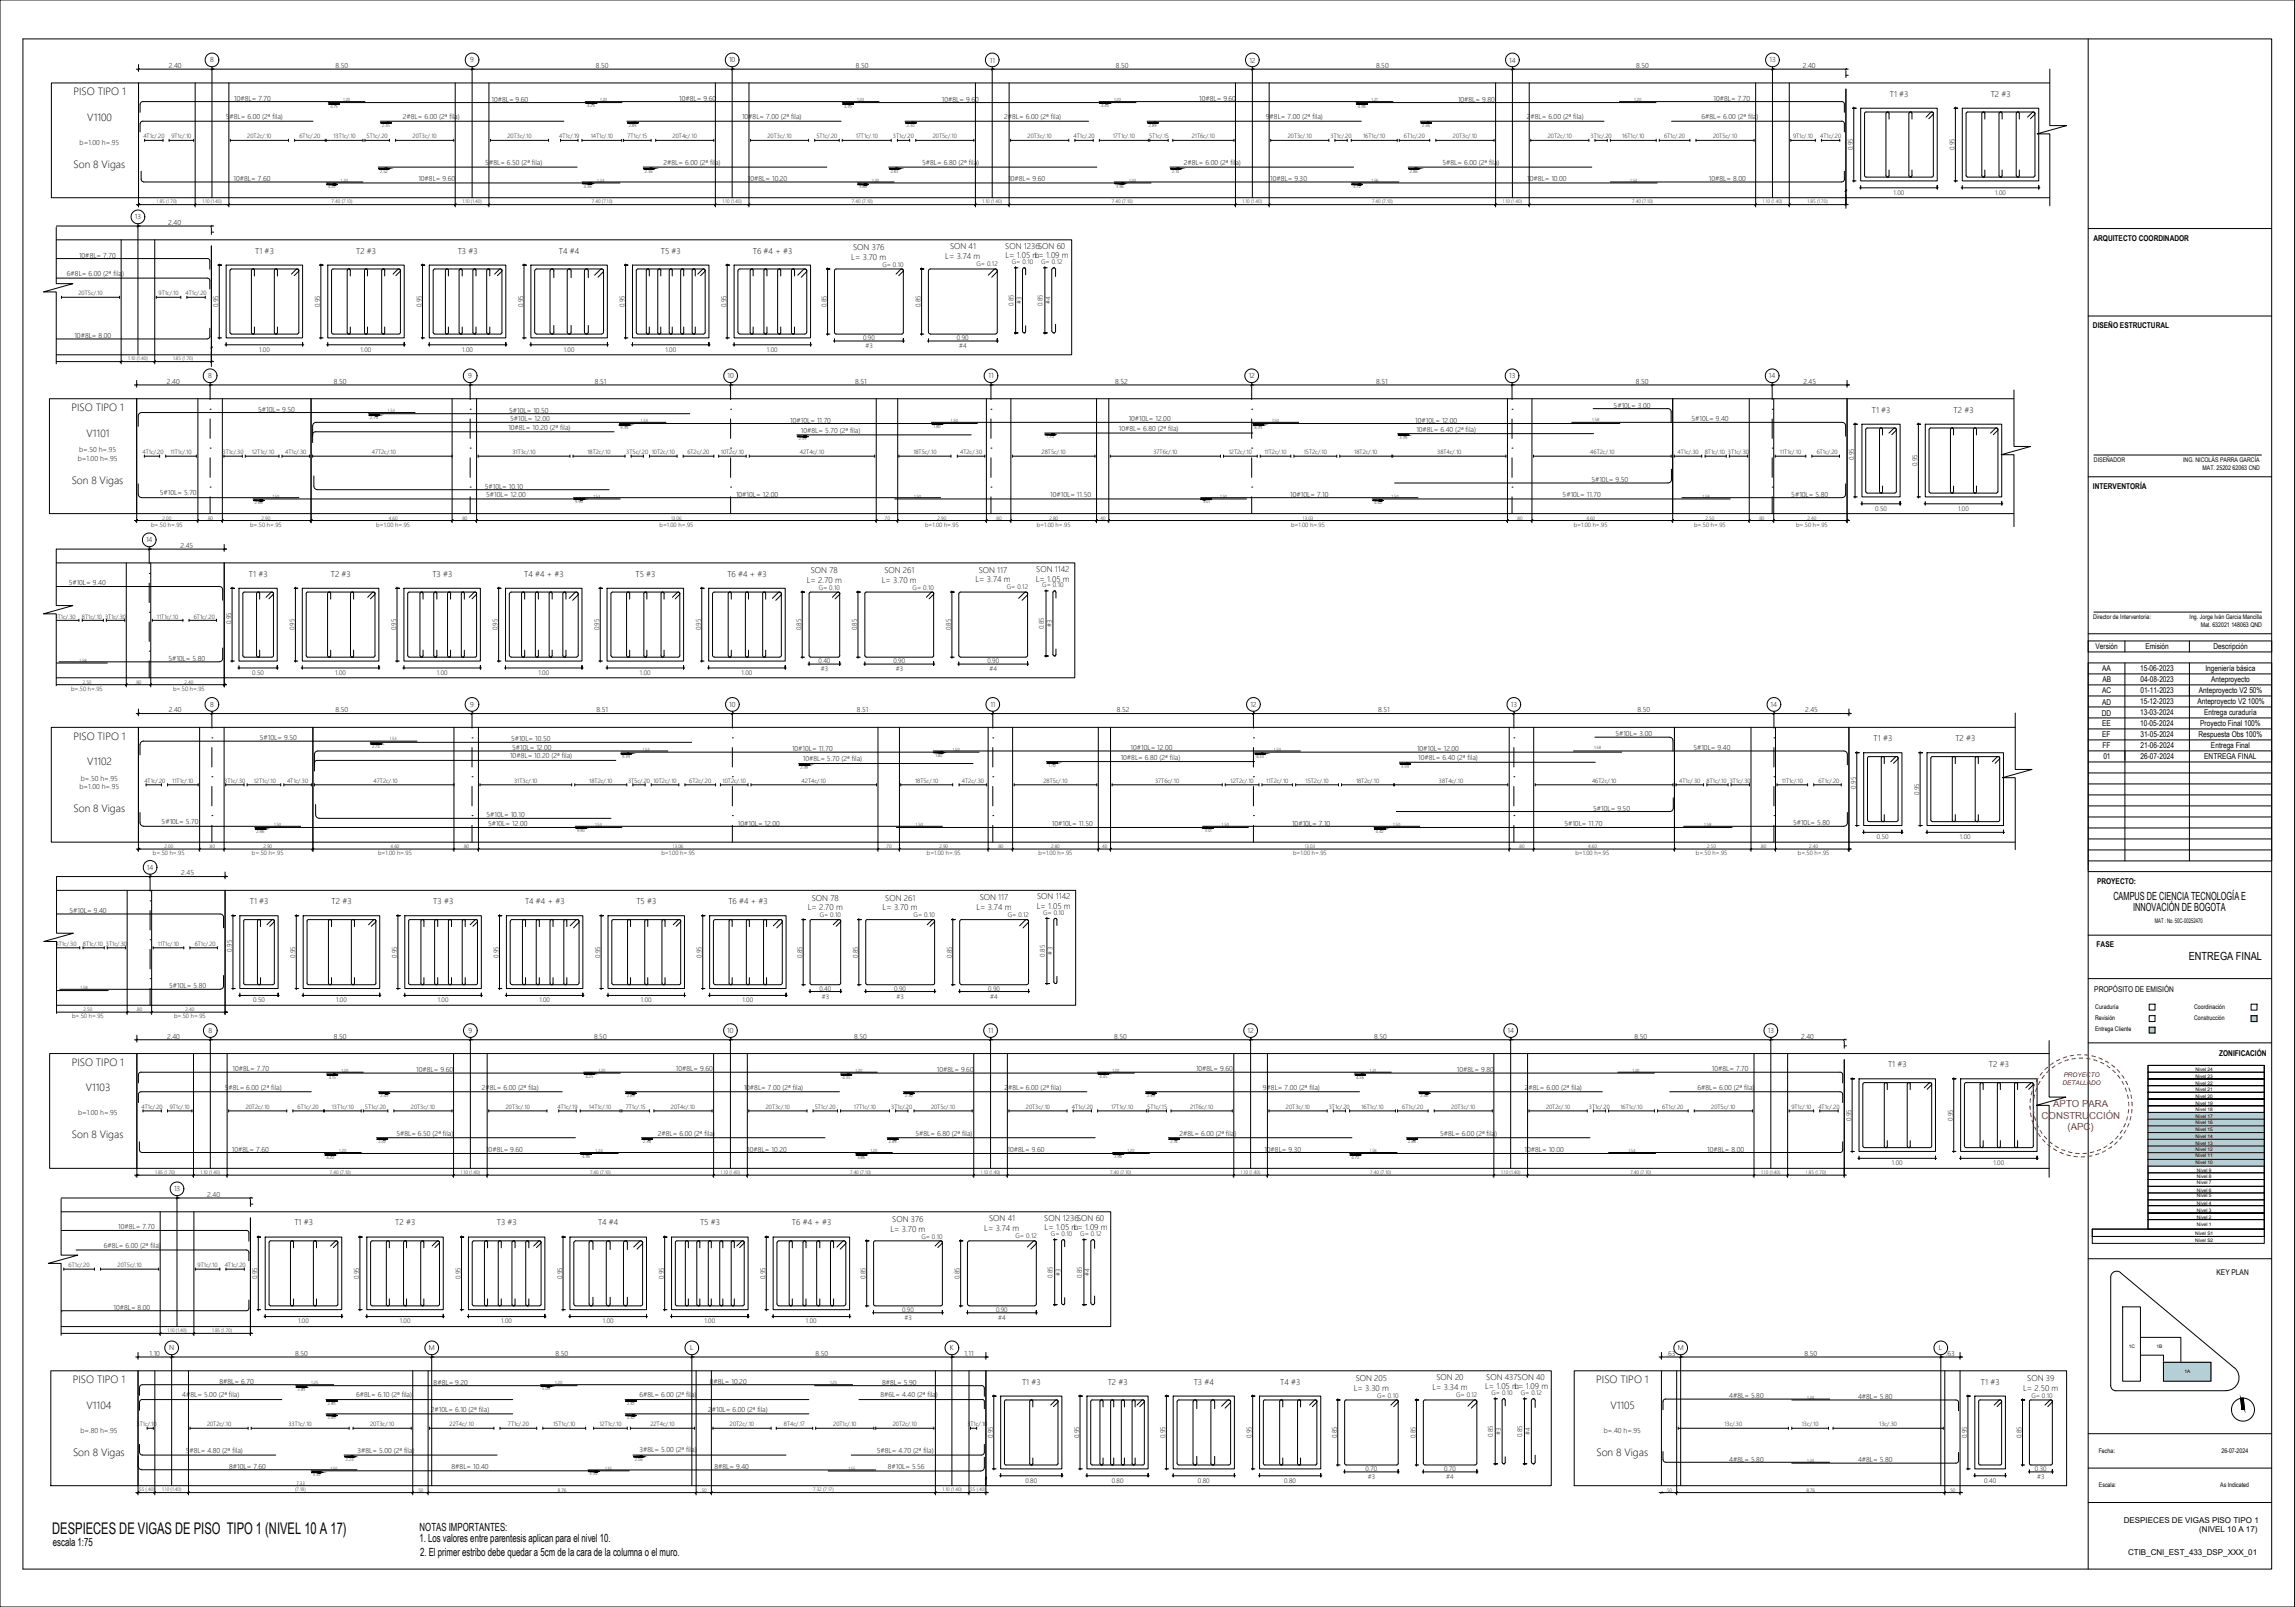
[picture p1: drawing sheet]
<svg xmlns="http://www.w3.org/2000/svg" width="1000mm" height="700mm" viewBox="0 0 1000 700" stroke-linecap="round" stroke-linejoin="round" font-family="sans-serif">
<defs><g id="words">
<text font-size="7" x="22.8" y="668.2">DESPIECES DE VIGAS DE PISO TIPO 1 (NIVEL 10 A 17)</text>
<g font-size="4.9">
<text x="921" y="392">CAMPUS DE CIENCIA TECNOLOGÍA E</text>
<text x="929.6" y="396.7">INNOVACIÓN DE BOGOTA</text>
<text x="953.9" y="418.2">ENTREGA FINAL</text>
<text x="182.8" y="671.4">1. Los valores entre parentesis aplican para el nivel 10.</text>
<text x="182.9" y="666.7">NOTAS IMPORTANTES:</text>
<text x="23" y="673.5">escala 1:75</text>
<text x="183" y="677.8">2. El primer estribo debe quedar a 5cm de la cara de la columna o el muro.</text>
</g>
<g font-size="4.6">
<text x="32" y="41.5">PISO TIPO 1</text>
<text x="38.1" y="52.5">V1100</text>
<text x="32.1" y="73">Son 8 Vigas</text>
<text x="31.2" y="179.1">PISO TIPO 1</text>
<text x="37.7" y="190.1">V1101</text>
<text x="31.2" y="210.6">Son 8 Vigas</text>
<text x="32" y="322.3">PISO TIPO 1</text>
<text x="38.1" y="333.3">V1102</text>
<text x="32" y="353.8">Son 8 Vigas</text>
<text x="31.2" y="464.3">PISO TIPO 1</text>
<text x="37.4" y="475.3">V1103</text>
<text x="31.3" y="495.8">Son 8 Vigas</text>
<text x="31.7" y="602.5">PISO TIPO 1</text>
<text x="695.6" y="602.5">PISO TIPO 1</text>
<text x="37.7" y="613.5">V1104</text>
<text x="701.8" y="613.5">V1105</text>
<text x="31.8" y="634">Son 8 Vigas</text>
<text x="695.7" y="634">Son 8 Vigas</text>
</g>
<g font-size="4.2" fill="#f00">
<text x="894.8" y="482.2">APTO PARA</text>
<text x="889.7" y="487.2">CONSTRUCCIÓN</text>
<text x="901" y="492.2">(APC)</text>
</g>
<g font-size="3.6">
<text x="823.6" y="42.1">T1 #3</text>
<text x="867.5" y="42.1">T2 #3</text>
<text x="111.2" y="110.4">T1 #3</text>
<text x="155.2" y="110.4">T2 #3</text>
<text x="199.5" y="110.4">T3 #3</text>
<text x="243.6" y="110.5">T4 #4</text>
<text x="288" y="110.4">T5 #3</text>
<text x="328.1" y="110.4">T6 #4 + #3</text>
<text x="371" y="113.2">L= 3.70 m</text>
<text x="371.8" y="108.9">SON 376</text>
<text x="411.9" y="112.9">L= 3.74 m</text>
<text x="414" y="108.6">SON 41</text>
<text x="438.1" y="108.3">SON 1236SON 60</text>
<text x="438.2" y="112.5">L= 1.05 m</text>
<text x="450.9" y="112.5">L= 1.09 m</text>
<text x="815.7" y="179.7">T1 #3</text>
<text x="851.4" y="179.7">T2 #3</text>
<text x="108.5" y="251.2">T1 #3</text>
<text x="144.1" y="251.2">T2 #3</text>
<text x="188.4" y="251.2">T3 #3</text>
<text x="228.4" y="251.2">T4 #4 + #3</text>
<text x="276.9" y="251.2">T5 #3</text>
<text x="317" y="251.2">T6 #4 + #3</text>
<text x="353.4" y="249.6">SON 78</text>
<text x="385.4" y="249.6">SON 261</text>
<text x="426.5" y="249.4">SON 117</text>
<text x="451.6" y="249">SON 1142</text>
<text x="351.6" y="253.9">L= 2.70 m</text>
<text x="384.2" y="253.9">L= 3.70 m</text>
<text x="425.1" y="253.6">L= 3.74 m</text>
<text x="451.4" y="253.3">L= 1.05 m</text>
<text x="816.5" y="322.8">T1 #3</text>
<text x="852.1" y="322.8">T2 #3</text>
<text x="108.9" y="393.8">T1 #3</text>
<text x="144.5" y="393.8">T2 #3</text>
<text x="188.8" y="393.8">T3 #3</text>
<text x="228.8" y="393.8">T4 #4 + #3</text>
<text x="277.3" y="393.8">T5 #3</text>
<text x="317.4" y="393.8">T6 #4 + #3</text>
<text x="353.8" y="392.3">SON 78</text>
<text x="385.8" y="392.3">SON 261</text>
<text x="426.9" y="392">SON 117</text>
<text x="451.8" y="395.9">L= 1.05 m</text>
<text x="452" y="391.6">SON 1142</text>
<text x="352" y="396.5">L= 2.70 m</text>
<text x="384.6" y="396.5">L= 3.70 m</text>
<text x="425.5" y="396.3">L= 3.74 m</text>
<text x="822.8" y="464.8">T1 #3</text>
<text x="866.8" y="464.8">T2 #3</text>
<text x="128.3" y="533.7">T1 #3</text>
<text x="172.3" y="533.7">T2 #3</text>
<text x="216.5" y="533.7">T3 #3</text>
<text x="260.6" y="533.8">T4 #4</text>
<text x="305.1" y="533.7">T5 #3</text>
<text x="345.1" y="533.7">T6 #4 + #3</text>
<text x="388.8" y="532.2">SON 376</text>
<text x="431" y="532">SON 41</text>
<text x="455.1" y="531.6">SON 1236SON 60</text>
<text x="388" y="536.5">L= 3.70 m</text>
<text x="428.9" y="536.2">L= 3.74 m</text>
<text x="455.2" y="535.9">L= 1.05 m</text>
<text x="468" y="535.9">L= 1.09 m</text>
<text x="445.4" y="603">T1 #3</text>
<text x="482.7" y="603">T2 #3</text>
<text x="520.2" y="603">T3 #4</text>
<text x="557.9" y="603">T4 #3</text>
<text x="590" y="605.7">L= 3.30 m</text>
<text x="590.8" y="601.5">SON 205</text>
<text x="624.2" y="605.5">L= 3.34 m</text>
<text x="626" y="601.2">SON 20</text>
<text x="647.2" y="605.1">L= 1.05 m</text>
<text x="647.7" y="600.9">SON 437SON 40</text>
<text x="659.9" y="605.1">L= 1.09 m</text>
<text x="863.3" y="603">T1 #3</text>
<text x="881.7" y="605.7">L= 2.50 m</text>
<text x="883.5" y="601.5">SON 39</text>
</g>
<g font-size="3.5">
<text x="912.3" y="104.9">ARQUITECTO COORDINADOR</text>
<text x="912.1" y="143">DISEÑO ESTRUCTURAL</text>
<text x="912.1" y="213">INTERVENTORÍA</text>
<text x="913.2" y="282.7">Versión</text>
<text x="934.9" y="282.7">Emisión</text>
<text x="964.6" y="282.7">Descripción</text>
<text x="916.1" y="292.3">AA</text>
<text x="932.6" y="292.3">15-06-2023</text>
<text x="961.1" y="292.3">Ingeniería básica</text>
<text x="916.2" y="297.1">AB</text>
<text x="932.7" y="297.1">04-08-2023</text>
<text x="963.6" y="297.1">Anteproyecto</text>
<text x="916.1" y="301.9">AC</text>
<text x="932.7" y="301.9">01-11-2023</text>
<text x="958.3" y="301.9">Anteproyecto V2 50%</text>
<text x="915.9" y="311.7">DD</text>
<text x="916.1" y="307">AD</text>
<text x="932.6" y="306.5">15-12-2023</text>
<text x="932.6" y="311.5">13-03-2024</text>
<text x="957.6" y="306.6">Anteproyecto V2 100%</text>
<text x="960.5" y="311.5">Entrega curaduría</text>
<text x="916.1" y="316.2">EE</text>
<text x="932.6" y="316.2">10-05-2024</text>
<text x="958.8" y="316.2">Proyecto Final 100%</text>
<text x="916.1" y="321">EF</text>
<text x="932.7" y="321">31-05-2024</text>
<text x="958.1" y="321">Respuesta Obs 100%</text>
<text x="916.2" y="325.8">FF</text>
<text x="932.8" y="325.8">21-06-2024</text>
<text x="963.5" y="325.8">Entrega Final</text>
<text x="916.6" y="330.6">01</text>
<text x="932.8" y="330.6">26-07-2024</text>
<text x="960.6" y="330.6">ENTREGA FINAL</text>
<text x="913.8" y="385.1">PROYECTO:</text>
<text x="913.7" y="412.3">FASE</text>
<text x="912.7" y="432.1">PROPÓSITO DE EMISIÓN</text>
<text x="967.1" y="460.1">ZONIFICACIÓN</text>
<text x="966" y="555.5">KEY PLAN</text>
<text x="925.5" y="663.3">DESPIECES DE VIGAS PISO TIPO 1</text>
<text x="958.4" y="667.4">(NIVEL 10 A 17)</text>
<text x="927.4" y="677.1">CTIB_CNI_EST_433_DSP_XXX_01</text>
</g>
<g font-size="3.1">
<text x="73.6" y="29.6">2.40</text>
<text x="91.6" y="27.2">8</text>
<text x="146.3" y="29.6">8.50</text>
<text x="204.9" y="27.2">9</text>
<text x="259.6" y="29.6">8.50</text>
<text x="317.7" y="27.2">10</text>
<text x="373" y="29.6">8.50</text>
<text x="431.4" y="27.2">11</text>
<text x="486.3" y="29.6">8.50</text>
<text x="544.4" y="27.2">12</text>
<text x="599.7" y="29.6">8.50</text>
<text x="657.6" y="27.2">14</text>
<text x="713" y="29.6">8.50</text>
<text x="771.1" y="27.2">13</text>
<text x="785.6" y="29.6">2.40</text>
<text x="102.1" y="43.8">10#8L= 7.70</text>
<text x="214.2" y="44.2">10#8L= 9.60</text>
<text x="296" y="43.8">10#8L= 9.60</text>
<text x="410.5" y="44.2">10#8L= 9.60</text>
<text x="522.6" y="43.8">10#8L= 9.60</text>
<text x="635.4" y="44.2">10#8L= 9.80</text>
<text x="746.8" y="43.8">10#8L= 7.70</text>
<text x="98.4" y="51.9">5#8L= 6.00 (2ª fila)</text>
<text x="175.5" y="51.9">2#8L= 6.00 (2ª fila)</text>
<text x="323.4" y="51.9">10#8L= 7.00 (2ª fila)</text>
<text x="437.6" y="51.9">2#8L= 6.00 (2ª fila)</text>
<text x="551.7" y="51.9">9#8L= 7.00 (2ª fila)</text>
<text x="665.3" y="51.9">2#8L= 6.00 (2ª fila)</text>
<text x="741.5" y="51.9">6#8L= 6.00 (2ª fila)</text>
<text x="34.7" y="63.1">b=1.00 h=.95</text>
<text x="211.5" y="71.9">5#8L= 6.50 (2ª fila)</text>
<text x="289.2" y="71.9">2#8L= 6.00 (2ª fila)</text>
<text x="401.9" y="71.9">5#8L= 6.80 (2ª fila)</text>
<text x="515.9" y="71.9">2#8L= 6.00 (2ª fila)</text>
<text x="628.6" y="71.9">5#8L= 6.00 (2ª fila)</text>
<text x="101.8" y="79">10#8L= 7.60</text>
<text x="182.3" y="79">10#8L= 9.60</text>
<text x="325.9" y="79">10#8L= 10.20</text>
<text x="439.4" y="79">10#8L= 9.60</text>
<text x="553.5" y="79">10#8L= 9.30</text>
<text x="665.5" y="79">10#8L= 10.00</text>
<text x="744.7" y="79">10#8L= 8.00</text>
<text x="58.8" y="95.6">13</text>
<text x="73.3" y="98">2.40</text>
<text x="34.5" y="112.2">10#8L= 7.70</text>
<text x="29.2" y="120.2">6#8L= 6.00 (2ª fila)</text>
<text x="32.4" y="147.4">10#8L= 8.00</text>
<text x="72.8" y="167.2">2.40</text>
<text x="90.8" y="164.8">8</text>
<text x="145.5" y="167.2">8.50</text>
<text x="204.1" y="164.8">9</text>
<text x="259.2" y="167.2">8.51</text>
<text x="317" y="164.8">10</text>
<text x="372.7" y="167.2">8.51</text>
<text x="430.8" y="164.8">11</text>
<text x="485.9" y="167.2">8.52</text>
<text x="544.2" y="164.8">12</text>
<text x="599.7" y="167.2">8.51</text>
<text x="657.6" y="164.8">13</text>
<text x="712.9" y="167.2">8.50</text>
<text x="770.8" y="164.8">14</text>
<text x="785.9" y="167.2">2.45</text>
<text x="112.5" y="179.3">5#10L= 9.50</text>
<text x="221.9" y="179.8">5#10L= 10.50</text>
<text x="703.2" y="177.5">5#10L= 3.00</text>
<text x="222.4" y="183.5">5#10L= 12.00</text>
<text x="344.4" y="184">10#10L= 11.70</text>
<text x="491.9" y="183.5">10#10L= 12.00</text>
<text x="616.8" y="184">10#10L= 12.00</text>
<text x="737.2" y="183.5">5#10L= 9.40</text>
<text x="221.5" y="187.2">10#8L= 10.20 (2ª fila)</text>
<text x="349" y="188.5">10#8L= 5.70 (2ª fila)</text>
<text x="487.6" y="187.7">10#8L= 6.80 (2ª fila)</text>
<text x="617.2" y="188">10#8L= 6.40 (2ª fila)</text>
<text x="34.5" y="196.9">b=.50 h=.95</text>
<text x="33.9" y="200.6">b=1.00 h=.95</text>
<text x="693.5" y="209.9">5#10L= 9.50</text>
<text x="69.7" y="215.8">5#10L= 5.70</text>
<text x="211.2" y="212.9">5#10L= 10.10</text>
<text x="211.9" y="216.6">5#10L= 12.00</text>
<text x="320.8" y="216.6">10#10L= 12.00</text>
<text x="457.7" y="216.6">10#10L= 11.50</text>
<text x="562.3" y="216.6">10#10L= 7.10</text>
<text x="681" y="216.6">5#10L= 11.70</text>
<text x="780.6" y="216.3">5#10L= 5.80</text>
<text x="63.6" y="236.3">14</text>
<text x="78.6" y="238.6">2.45</text>
<text x="29.9" y="255">5#10L= 9.40</text>
<text x="73.4" y="287.8">5#10L= 5.80</text>
<text x="73.5" y="310.3">2.40</text>
<text x="91.5" y="307.9">8</text>
<text x="146.2" y="310.3">8.50</text>
<text x="204.9" y="307.9">9</text>
<text x="260" y="310.3">8.51</text>
<text x="317.8" y="307.9">10</text>
<text x="373.5" y="310.3">8.51</text>
<text x="431.6" y="307.9">11</text>
<text x="486.7" y="310.3">8.52</text>
<text x="544.9" y="307.9">12</text>
<text x="600.5" y="310.3">8.51</text>
<text x="658.4" y="307.9">13</text>
<text x="713.6" y="310.3">8.50</text>
<text x="771.6" y="307.9">14</text>
<text x="786.6" y="310.3">2.45</text>
<text x="113.2" y="322.3">5#10L= 9.50</text>
<text x="222.7" y="322.8">5#10L= 10.50</text>
<text x="704" y="320.6">5#10L= 3.00</text>
<text x="223.2" y="326.7">5#10L= 12.00</text>
<text x="345.1" y="327.2">10#10L= 11.70</text>
<text x="492.7" y="326.7">10#10L= 12.00</text>
<text x="617.5" y="327.2">10#10L= 12.00</text>
<text x="738" y="326.7">5#10L= 9.40</text>
<text x="222.3" y="330.3">10#8L= 10.20 (2ª fila)</text>
<text x="349.8" y="331.7">10#8L= 5.70 (2ª fila)</text>
<text x="488.4" y="330.8">10#8L= 6.80 (2ª fila)</text>
<text x="618" y="331.1">10#8L= 6.40 (2ª fila)</text>
<text x="35.2" y="340">b=.50 h=.95</text>
<text x="34.7" y="343.8">b=1.00 h=.95</text>
<text x="694.3" y="353">5#10L= 9.50</text>
<text x="70.4" y="358.9">5#10L= 5.70</text>
<text x="212" y="356">5#10L= 10.10</text>
<text x="212.7" y="359.7">5#10L= 12.00</text>
<text x="321.6" y="359.7">10#10L= 12.00</text>
<text x="458.4" y="359.7">10#10L= 11.50</text>
<text x="563.1" y="359.7">10#10L= 7.10</text>
<text x="681.7" y="359.7">5#10L= 11.70</text>
<text x="781.4" y="359.4">5#10L= 5.80</text>
<text x="64" y="378.9">14</text>
<text x="79" y="381.3">2.45</text>
<text x="30.3" y="397.6">5#10L= 9.40</text>
<text x="73.7" y="430.5">5#10L= 5.80</text>
<text x="90.8" y="450">8</text>
<text x="204.2" y="450">9</text>
<text x="316.9" y="450">10</text>
<text x="430.7" y="450">11</text>
<text x="543.7" y="450">12</text>
<text x="656.9" y="450">14</text>
<text x="770.4" y="450">13</text>
<text x="72.9" y="452.4">2.40</text>
<text x="145.5" y="452.4">8.50</text>
<text x="258.9" y="452.4">8.50</text>
<text x="372.2" y="452.4">8.50</text>
<text x="485.6" y="452.4">8.50</text>
<text x="598.9" y="452.4">8.50</text>
<text x="712.3" y="452.4">8.50</text>
<text x="784.9" y="452.4">2.40</text>
<text x="101.3" y="466.5">10#8L= 7.70</text>
<text x="181.4" y="467">10#8L= 9.60</text>
<text x="294.6" y="466.5">10#8L= 9.60</text>
<text x="408.3" y="467">10#8L= 9.60</text>
<text x="521.2" y="466.5">10#8L= 9.60</text>
<text x="634.9" y="467">10#8L= 9.80</text>
<text x="746" y="466.5">10#8L= 7.70</text>
<text x="97.9" y="474.6">5#8L= 6.00 (2ª fila)</text>
<text x="210" y="474.6">2#8L= 6.00 (2ª fila)</text>
<text x="324.1" y="474.6">10#8L= 7.00 (2ª fila)</text>
<text x="437.7" y="474.6">2#8L= 6.00 (2ª fila)</text>
<text x="550.4" y="474.6">9#8L= 7.00 (2ª fila)</text>
<text x="664.5" y="474.6">2#8L= 6.00 (2ª fila)</text>
<text x="739.8" y="474.6">6#8L= 6.00 (2ª fila)</text>
<text x="34" y="485.8">b=1.00 h=.95</text>
<text x="172.7" y="494.6">5#8L= 6.50 (2ª fila)</text>
<text x="286.7" y="494.6">2#8L= 6.00 (2ª fila)</text>
<text x="399" y="494.6">5#8L= 6.80 (2ª fila)</text>
<text x="514" y="494.6">2#8L= 6.00 (2ª fila)</text>
<text x="627.5" y="494.6">5#8L= 6.00 (2ª fila)</text>
<text x="101.1" y="501.7">10#8L= 7.60</text>
<text x="211.8" y="501.7">10#8L= 9.60</text>
<text x="325.7" y="501.7">10#8L= 10.20</text>
<text x="439.1" y="501.7">10#8L= 9.60</text>
<text x="551" y="501.7">10#8L= 9.30</text>
<text x="664.4" y="501.7">10#8L= 10.00</text>
<text x="744" y="501.7">10#8L= 8.00</text>
<text x="75.9" y="518.9">13</text>
<text x="90.3" y="521.3">2.40</text>
<text x="51.5" y="535.4">10#8L= 7.70</text>
<text x="45.3" y="543.5">6#8L= 6.00 (2ª fila)</text>
<text x="49.4" y="570.7">10#8L= 8.00</text>
<text x="65.2" y="590.6">1.10</text>
<text x="73.7" y="588.2">N</text>
<text x="128.7" y="590.6">8.50</text>
<text x="186.9" y="588.2">M</text>
<text x="242.1" y="590.6">8.50</text>
<text x="300.7" y="588.2">L</text>
<text x="355.4" y="590.6">8.50</text>
<text x="413.9" y="588.2">K</text>
<text x="420.3" y="590.6">1.11</text>
<text x="726.3" y="590.6">.63</text>
<text x="731.1" y="588.2">M</text>
<text x="786.3" y="590.6">8.50</text>
<text x="845" y="588.2">L</text>
<text x="848" y="590.6">.63</text>
<text x="95.7" y="602.7">8#8L= 6.70</text>
<text x="189" y="603.1">8#8L= 9.20</text>
<text x="309.3" y="602.7">8#8L= 10.20</text>
<text x="384.5" y="603.1">8#8L= 5.90</text>
<text x="79.4" y="608.6">4#8L= 5.00 (2ª fila)</text>
<text x="155.2" y="608.6">6#8L= 6.10 (2ª fila)</text>
<text x="278.7" y="608.6">6#8L= 6.00 (2ª fila)</text>
<text x="383.7" y="608.6">8#6L= 4.40 (2ª fila)</text>
<text x="753.6" y="608.9">4#8L= 5.80</text>
<text x="809.7" y="609.3">4#8L= 5.80</text>
<text x="187.7" y="614.9">2#10L= 6.10 (2ª fila)</text>
<text x="308.6" y="614.9">2#10L= 6.00 (2ª fila)</text>
<text x="35.1" y="624">b=.80 h=.95</text>
<text x="698.9" y="624">b=.40 h=.95</text>
<text x="80.9" y="632.9">5#8L= 4.80 (2ª fila)</text>
<text x="155.7" y="632.9">3#8L= 5.00 (2ª fila)</text>
<text x="278.7" y="632.2">3#8L= 5.00 (2ª fila)</text>
<text x="382.1" y="632.9">5#8L= 4.70 (2ª fila)</text>
<text x="99.9" y="640">8#10L= 7.60</text>
<text x="196.8" y="640">8#8L= 10.40</text>
<text x="311.4" y="640">8#8L= 9.40</text>
<text x="386.9" y="640">8#10L= 5.56</text>
<text x="753.6" y="636.6">4#8L= 5.80</text>
<text x="809.7" y="636.6">4#8L= 5.80</text>
</g>
<g font-size="2.9">
<text x="807.4" y="65.5" transform="rotate(-90 807.4 65.5)">0.95</text>
<text x="851.7" y="65.5" transform="rotate(-90 851.7 65.5)">0.95</text>
<text x="896" y="65.5" transform="rotate(-90 896 65.5)">0.95</text>
<text x="825.2" y="84.8">1.00</text>
<text x="869.5" y="84.8">1.00</text>
<text x="384.5" y="116.2">G= 0.10</text>
<text x="425.5" y="115.9">G= 0.12</text>
<text x="440.9" y="115.1">G= 0.10</text>
<text x="453.7" y="115.1">G= 0.12</text>
<text x="95.1" y="133.8" transform="rotate(-90 95.1 133.8)">0.95</text>
<text x="139.4" y="133.8" transform="rotate(-90 139.4 133.8)">0.95</text>
<text x="183.6" y="133.8" transform="rotate(-90 183.6 133.8)">0.95</text>
<text x="227.9" y="133.8" transform="rotate(-90 227.9 133.8)">0.95</text>
<text x="272.2" y="133.8" transform="rotate(-90 272.2 133.8)">0.95</text>
<text x="316.4" y="133.8" transform="rotate(-90 316.4 133.8)">0.95</text>
<text x="360.2" y="133.8" transform="rotate(-90 360.2 133.8)">0.85</text>
<text x="401.2" y="133.8" transform="rotate(-90 401.2 133.8)">0.85</text>
<text x="441.6" y="133.3" transform="rotate(-90 441.6 133.3)">0.85</text>
<text x="445.1" y="132.3" transform="rotate(-90 445.1 132.3)">#3</text>
<text x="454.4" y="133.3" transform="rotate(-90 454.4 133.3)">0.85</text>
<text x="457.8" y="132.5" transform="rotate(-90 457.8 132.5)">#4</text>
<text x="376.1" y="148.1">0.90</text>
<text x="417" y="148.1">0.90</text>
<text x="112.9" y="153.2">1.00</text>
<text x="157.1" y="153.2">1.00</text>
<text x="201.4" y="153.2">1.00</text>
<text x="245.7" y="153.2">1.00</text>
<text x="290" y="153.2">1.00</text>
<text x="334.2" y="153.2">1.00</text>
<text x="377.1" y="151.5">#3</text>
<text x="418" y="151.6">#4</text>
<text x="807.9" y="200.4" transform="rotate(-90 807.9 200.4)">0.95</text>
<text x="835.5" y="203.1" transform="rotate(-90 835.5 203.1)">0.95</text>
<text x="879.8" y="203.1" transform="rotate(-90 879.8 203.1)">0.95</text>
<text x="817.2" y="222.4">0.50</text>
<text x="853.3" y="222.4">1.00</text>
<text x="356.8" y="256.9">G= 0.10</text>
<text x="397.7" y="256.9">G= 0.10</text>
<text x="438.7" y="256.7">G= 0.12</text>
<text x="454.2" y="255.8">G= 0.10</text>
<text x="100.7" y="271.9" transform="rotate(-90 100.7 271.9)">0.95</text>
<text x="128.3" y="274.6" transform="rotate(-90 128.3 274.6)">0.95</text>
<text x="172.6" y="274.6" transform="rotate(-90 172.6 274.6)">0.95</text>
<text x="216.9" y="274.6" transform="rotate(-90 216.9 274.6)">0.95</text>
<text x="261.1" y="274.6" transform="rotate(-90 261.1 274.6)">0.95</text>
<text x="305.4" y="274.6" transform="rotate(-90 305.4 274.6)">0.95</text>
<text x="349.2" y="274.6" transform="rotate(-90 349.2 274.6)">0.85</text>
<text x="373.4" y="274.6" transform="rotate(-90 373.4 274.6)">0.85</text>
<text x="414.4" y="274.6" transform="rotate(-90 414.4 274.6)">0.85</text>
<text x="454.9" y="274.1" transform="rotate(-90 454.9 274.1)">0.85</text>
<text x="458.3" y="273.1" transform="rotate(-90 458.3 273.1)">#3</text>
<text x="109.9" y="293.9">0.50</text>
<text x="146.1" y="293.9">1.00</text>
<text x="190.4" y="293.9">1.00</text>
<text x="234.7" y="293.9">1.00</text>
<text x="278.9" y="293.9">1.00</text>
<text x="323.2" y="293.9">1.00</text>
<text x="356.7" y="288.8">0.40</text>
<text x="357.7" y="292.2">#3</text>
<text x="389.3" y="288.8">0.90</text>
<text x="390.4" y="292.2">#3</text>
<text x="430.3" y="288.8">0.90</text>
<text x="431.2" y="292.3">#4</text>
<text x="808.7" y="343.5" transform="rotate(-90 808.7 343.5)">0.95</text>
<text x="836.3" y="346.2" transform="rotate(-90 836.3 346.2)">0.95</text>
<text x="880.6" y="346.2" transform="rotate(-90 880.6 346.2)">0.95</text>
<text x="817.9" y="365.6">0.50</text>
<text x="854.1" y="365.6">1.00</text>
<text x="357.2" y="399.6">G= 0.10</text>
<text x="398.1" y="399.6">G= 0.10</text>
<text x="439.2" y="399.3">G= 0.12</text>
<text x="454.6" y="398.5">G= 0.10</text>
<text x="101.1" y="414.5" transform="rotate(-90 101.1 414.5)">0.95</text>
<text x="128.7" y="417.2" transform="rotate(-90 128.7 417.2)">0.95</text>
<text x="173" y="417.2" transform="rotate(-90 173 417.2)">0.95</text>
<text x="217.3" y="417.2" transform="rotate(-90 217.3 417.2)">0.95</text>
<text x="261.5" y="417.2" transform="rotate(-90 261.5 417.2)">0.95</text>
<text x="305.8" y="417.2" transform="rotate(-90 305.8 417.2)">0.95</text>
<text x="349.5" y="417.2" transform="rotate(-90 349.5 417.2)">0.85</text>
<text x="373.8" y="417.2" transform="rotate(-90 373.8 417.2)">0.85</text>
<text x="414.8" y="417.2" transform="rotate(-90 414.8 417.2)">0.85</text>
<text x="455.3" y="416.7" transform="rotate(-90 455.3 416.7)">0.85</text>
<text x="458.7" y="415.7" transform="rotate(-90 458.7 415.7)">#3</text>
<text x="357.1" y="431.4">0.40</text>
<text x="389.7" y="431.4">0.90</text>
<text x="430.7" y="431.4">0.90</text>
<text x="110.3" y="436.6">0.50</text>
<text x="146.5" y="436.6">1.00</text>
<text x="190.8" y="436.6">1.00</text>
<text x="235" y="436.6">1.00</text>
<text x="279.3" y="436.6">1.00</text>
<text x="323.6" y="436.6">1.00</text>
<text x="358.1" y="434.9">#3</text>
<text x="390.7" y="434.9">#3</text>
<text x="431.5" y="434.9">#4</text>
<text x="806.7" y="488.2" transform="rotate(-90 806.7 488.2)">0.95</text>
<text x="850.9" y="488.2" transform="rotate(-90 850.9 488.2)">0.95</text>
<text x="895.2" y="488.2" transform="rotate(-90 895.2 488.2)">0.95</text>
<text x="824.5" y="507.5">1.00</text>
<text x="868.7" y="507.5">1.00</text>
<text x="401.5" y="539.5">G= 0.10</text>
<text x="442.6" y="539.2">G= 0.12</text>
<text x="458" y="538.4">G= 0.10</text>
<text x="470.7" y="538.4">G= 0.12</text>
<text x="112.1" y="557.1" transform="rotate(-90 112.1 557.1)">0.95</text>
<text x="156.4" y="557.1" transform="rotate(-90 156.4 557.1)">0.95</text>
<text x="200.7" y="557.1" transform="rotate(-90 200.7 557.1)">0.95</text>
<text x="244.9" y="557.1" transform="rotate(-90 244.9 557.1)">0.95</text>
<text x="289.2" y="557.1" transform="rotate(-90 289.2 557.1)">0.95</text>
<text x="333.5" y="557.1" transform="rotate(-90 333.5 557.1)">0.95</text>
<text x="377.2" y="557.1" transform="rotate(-90 377.2 557.1)">0.85</text>
<text x="418.2" y="557.1" transform="rotate(-90 418.2 557.1)">0.85</text>
<text x="458.6" y="556.6" transform="rotate(-90 458.6 556.6)">0.85</text>
<text x="462.1" y="555.6" transform="rotate(-90 462.1 555.6)">#3</text>
<text x="471.4" y="556.6" transform="rotate(-90 471.4 556.6)">0.85</text>
<text x="474.8" y="555.8" transform="rotate(-90 474.8 555.8)">#4</text>
<text x="393.1" y="571.3">0.90</text>
<text x="394.1" y="574.8">#3</text>
<text x="434" y="571.3">0.90</text>
<text x="435" y="574.8">#4</text>
<text x="129.9" y="576.4">1.00</text>
<text x="174.2" y="576.4">1.00</text>
<text x="218.4" y="576.4">1.00</text>
<text x="262.7" y="576.4">1.00</text>
<text x="307" y="576.4">1.00</text>
<text x="351.2" y="576.4">1.00</text>
<text x="600.2" y="608.7">G= 0.10</text>
<text x="634.5" y="608.5">G= 0.12</text>
<text x="649.9" y="607.7">G= 0.10</text>
<text x="662.7" y="607.7">G= 0.12</text>
<text x="885.2" y="608.7">G= 0.10</text>
<text x="432.6" y="626.4" transform="rotate(-90 432.6 626.4)">0.95</text>
<text x="470.2" y="626.4" transform="rotate(-90 470.2 626.4)">0.95</text>
<text x="507.8" y="626.4" transform="rotate(-90 507.8 626.4)">0.95</text>
<text x="545.4" y="626.4" transform="rotate(-90 545.4 626.4)">0.95</text>
<text x="582.5" y="626.4" transform="rotate(-90 582.5 626.4)">0.85</text>
<text x="616.8" y="626.4" transform="rotate(-90 616.8 626.4)">0.85</text>
<text x="650.6" y="625.9" transform="rotate(-90 650.6 625.9)">0.85</text>
<text x="654.1" y="624.9" transform="rotate(-90 654.1 624.9)">#3</text>
<text x="663.4" y="625.9" transform="rotate(-90 663.4 625.9)">0.85</text>
<text x="666.8" y="625.1" transform="rotate(-90 666.8 625.1)">#4</text>
<text x="857.2" y="626.4" transform="rotate(-90 857.2 626.4)">0.95</text>
<text x="880.9" y="626.4" transform="rotate(-90 880.9 626.4)">0.85</text>
<text x="595.1" y="640.6">0.70</text>
<text x="629.4" y="640.6">0.70</text>
<text x="886.8" y="640.6">0.30</text>
<text x="446.8" y="645.8">0.80</text>
<text x="484.5" y="645.8">0.80</text>
<text x="522.1" y="645.8">0.80</text>
<text x="559.6" y="645.8">0.80</text>
<text x="596.1" y="644.1">#3</text>
<text x="630.3" y="644.1">#4</text>
<text x="864.7" y="645.8">0.40</text>
<text x="887.8" y="644.1">#3</text>
</g>
<g font-size="2.8">
<text x="912.5" y="201">DISEÑADOR</text>
<text x="951.4" y="201.3">ING. NICOLÁS PARRA GARCÍA</text>
<text x="959.8" y="204.5">MAT. 25202 62063 CND</text>
<text x="912.1" y="269.4">Director de Interventoria:</text>
<text x="954.2" y="269.6">Ing. Jorge Iván Garcia Mancilla</text>
<text x="959" y="272.9">Mat. 632021 148063 QND</text>
<text x="939" y="402.1">MAT : No. 50C-00252470</text>
<text x="913.1" y="439.3">Curaduría</text>
<text x="956.1" y="439.3">Coordinación</text>
<text x="913" y="444.3">Revisión</text>
<text x="913" y="449.2">Entrega Cliente</text>
<text x="956.1" y="444.3">Construcción</text>
<text x="914.6" y="632.8">Fecha:</text>
<text x="968.1" y="632.8">26-07-2024</text>
<text x="914.7" y="647.5">Escala:</text>
<text x="967.5" y="647.7">As Indicated</text>
</g>
<g font-size="2.8" fill="#f00">
<text x="898.9" y="472.5">DETALLADO</text>
<text x="899.3" y="469.2">PROYECTO</text>
</g>
<g font-size="2.7">
<text x="62.5" y="60.3">4T1c/.20</text>
<text x="74.7" y="60.3">9T1c/.10</text>
<text x="107.8" y="60.3">20T2c/.10</text>
<text x="130.5" y="60.3">6T1c/.20</text>
<text x="145.3" y="60.3">13T1c/.10</text>
<text x="159.8" y="60.3">5T1c/.20</text>
<text x="179.8" y="60.3">20T3c/.10</text>
<text x="221.1" y="60.3">20T3c/.10</text>
<text x="243.7" y="60.3">4T1c/.19</text>
<text x="257.4" y="60.3">14T1c/.10</text>
<text x="273.4" y="60.3">7T1c/.15</text>
<text x="293.1" y="60.3">20T4c/.10</text>
<text x="334.5" y="60.3">20T3c/.10</text>
<text x="355.8" y="60.3">5T1c/.20</text>
<text x="372.9" y="60.3">17T1c/.10</text>
<text x="389.1" y="60.3">3T1c/.20</text>
<text x="406.5" y="60.3">20T5c/.10</text>
<text x="447.8" y="60.3">20T3c/.10</text>
<text x="467.8" y="60.3">4T1c/.20</text>
<text x="484.9" y="60.3">17T1c/.10</text>
<text x="500.7" y="60.3">5T1c/.15</text>
<text x="519.3" y="60.3">21T6c/.10</text>
<text x="561.2" y="60.3">20T3c/.10</text>
<text x="579.8" y="60.3">3T1c/.20</text>
<text x="594" y="60.3">16T1c/.10</text>
<text x="611.8" y="60.3">6T1c/.20</text>
<text x="633.1" y="60.3">20T3c/.10</text>
<text x="674.5" y="60.3">20T2c/.10</text>
<text x="693.2" y="60.3">3T1c/.20</text>
<text x="706.9" y="60.3">16T1c/.10</text>
<text x="725.2" y="60.3">6T1c/.20</text>
<text x="746.5" y="60.3">20T5c/.10</text>
<text x="781.4" y="60.3">9T1c/.10</text>
<text x="793.2" y="60.3">4T1c/.20</text>
<text x="34.2" y="128.7">20T5c/.10</text>
<text x="69.1" y="128.7">9T1c/.10</text>
<text x="80.9" y="128.7">4T1c/.20</text>
<text x="62.1" y="197.9">4T1c/.20</text>
<text x="74.3" y="197.9">11T1c/.10</text>
<text x="97" y="197.9">3T1c/.30</text>
<text x="109.8" y="197.9">12T1c/.10</text>
<text x="124.3" y="197.9">4T1c/.30</text>
<text x="162" y="197.9">47T2c/.10</text>
<text x="223.3" y="197.9">31T3c/.10</text>
<text x="256" y="197.9">18T2c/.10</text>
<text x="272.9" y="197.9">3T5c/.20</text>
<text x="284" y="197.9">10T2c/.10</text>
<text x="299.6" y="197.9">6T2c/.20</text>
<text x="314.2" y="197.9">10T2c/.10</text>
<text x="348.6" y="197.9">42T4c/.10</text>
<text x="398" y="197.9">18T5c/.10</text>
<text x="418.4" y="197.9">4T2c/.30</text>
<text x="453.9" y="197.9">28T5c/.10</text>
<text x="502.6" y="197.9">37T6c/.10</text>
<text x="535.5" y="197.9">12T2c/.10</text>
<text x="551" y="197.9">11T2c/.10</text>
<text x="568.2" y="197.9">15T2c/.10</text>
<text x="590.2" y="197.9">18T2c/.10</text>
<text x="626.3" y="197.9">38T4c/.10</text>
<text x="693" y="197.9">46T2c/.10</text>
<text x="731.1" y="197.9">4T1c/.30</text>
<text x="742.9" y="197.9">8T1c/.10</text>
<text x="753" y="197.9">3T1c/.30</text>
<text x="775.7" y="197.9">11T1c/.10</text>
<text x="791.7" y="197.9">6T1c/.20</text>
<text x="65.9" y="229.5">b=.50 h=.95</text>
<text x="109" y="229.5">b=.50 h=.95</text>
<text x="164" y="229.5">b=1.00 h=.95</text>
<text x="287.4" y="229.5">b=1.00 h=.95</text>
<text x="403.2" y="229.5">b=1.00 h=.95</text>
<text x="451.8" y="229.5">b=1.00 h=.95</text>
<text x="562.7" y="229.5">b=1.00 h=.95</text>
<text x="685.8" y="229.5">b=1.00 h=.95</text>
<text x="738.3" y="229.5">b=.50 h=.95</text>
<text x="782.7" y="229.5">b=.50 h=.95</text>
<text x="23.8" y="269.4">4T1c/.30</text>
<text x="35.7" y="269.4">8T1c/.10</text>
<text x="45.8" y="269.4">3T1c/.30</text>
<text x="68.4" y="269.4">11T1c/.10</text>
<text x="84.5" y="269.4">6T1c/.20</text>
<text x="31" y="301">b=.50 h=.95</text>
<text x="75.5" y="301">b=.50 h=.95</text>
<text x="62.9" y="341">4T1c/.20</text>
<text x="75.1" y="341">11T1c/.10</text>
<text x="97.7" y="341">3T1c/.30</text>
<text x="110.6" y="341">12T1c/.10</text>
<text x="125.1" y="341">4T1c/.30</text>
<text x="162.8" y="341">47T2c/.10</text>
<text x="224.1" y="341">31T3c/.10</text>
<text x="256.8" y="341">18T2c/.10</text>
<text x="273.7" y="341">3T5c/.20</text>
<text x="284.8" y="341">10T2c/.10</text>
<text x="300.4" y="341">6T2c/.20</text>
<text x="314.9" y="341">10T2c/.10</text>
<text x="349.3" y="341">42T4c/.10</text>
<text x="398.8" y="341">18T5c/.10</text>
<text x="419.2" y="341">4T2c/.30</text>
<text x="454.7" y="341">28T5c/.10</text>
<text x="503.4" y="341">37T6c/.10</text>
<text x="536.3" y="341">12T2c/.10</text>
<text x="551.8" y="341">11T2c/.10</text>
<text x="568.9" y="341">15T2c/.10</text>
<text x="590.9" y="341">18T2c/.10</text>
<text x="627.1" y="341">38T4c/.10</text>
<text x="693.8" y="341">46T2c/.10</text>
<text x="731.8" y="341">4T1c/.30</text>
<text x="743.7" y="341">8T1c/.10</text>
<text x="753.8" y="341">3T1c/.30</text>
<text x="776.4" y="341">11T1c/.10</text>
<text x="792.4" y="341">6T1c/.20</text>
<text x="66.7" y="372.6">b=.50 h=.95</text>
<text x="109.8" y="372.6">b=.50 h=.95</text>
<text x="164.8" y="372.6">b=1.00 h=.95</text>
<text x="288.2" y="372.6">b=1.00 h=.95</text>
<text x="403.9" y="372.6">b=1.00 h=.95</text>
<text x="452.6" y="372.6">b=1.00 h=.95</text>
<text x="563.5" y="372.6">b=1.00 h=.95</text>
<text x="686.6" y="372.6">b=1.00 h=.95</text>
<text x="739.1" y="372.6">b=.50 h=.95</text>
<text x="783.5" y="372.6">b=.50 h=.95</text>
<text x="24.2" y="412">4T1c/.30</text>
<text x="36.1" y="412">8T1c/.10</text>
<text x="46.2" y="412">3T1c/.30</text>
<text x="68.8" y="412">11T1c/.10</text>
<text x="84.8" y="412">6T1c/.20</text>
<text x="31.4" y="443.6">b=.50 h=.95</text>
<text x="75.9" y="443.6">b=.50 h=.95</text>
<text x="61.7" y="483">4T1c/.20</text>
<text x="74" y="483">9T1c/.10</text>
<text x="107.1" y="483">20T2c/.10</text>
<text x="129.7" y="483">6T1c/.20</text>
<text x="144.6" y="483">13T1c/.10</text>
<text x="159" y="483">5T1c/.20</text>
<text x="179.1" y="483">20T3c/.10</text>
<text x="220.4" y="483">20T3c/.10</text>
<text x="243" y="483">4T1c/.19</text>
<text x="256.7" y="483">14T1c/.10</text>
<text x="272.7" y="483">7T1c/.15</text>
<text x="292.4" y="483">20T4c/.10</text>
<text x="333.7" y="483">20T3c/.10</text>
<text x="355" y="483">5T1c/.20</text>
<text x="372.2" y="483">17T1c/.10</text>
<text x="388.4" y="483">3T1c/.20</text>
<text x="405.7" y="483">20T5c/.10</text>
<text x="447.1" y="483">20T3c/.10</text>
<text x="467.1" y="483">4T1c/.20</text>
<text x="484.2" y="483">17T1c/.10</text>
<text x="500" y="483">5T1c/.15</text>
<text x="518.6" y="483">21T6c/.10</text>
<text x="560.4" y="483">20T3c/.10</text>
<text x="579.1" y="483">3T1c/.20</text>
<text x="593.3" y="483">16T1c/.10</text>
<text x="611.1" y="483">6T1c/.20</text>
<text x="632.4" y="483">20T3c/.10</text>
<text x="673.7" y="483">20T2c/.10</text>
<text x="692.4" y="483">3T1c/.20</text>
<text x="706.2" y="483">16T1c/.10</text>
<text x="724.4" y="483">6T1c/.20</text>
<text x="745.7" y="483">20T5c/.10</text>
<text x="780.7" y="483">9T1c/.10</text>
<text x="792.4" y="483">4T1c/.20</text>
<text x="29.9" y="552">6T1c/.20</text>
<text x="51.2" y="552">20T5c/.10</text>
<text x="86.1" y="552">9T1c/.10</text>
<text x="97.9" y="552">4T1c/.20</text>
<text x="59.5" y="621.3">3T1c/.10</text>
<text x="90.2" y="621.3">20T2c/.10</text>
<text x="125.7" y="621.3">33T1c/.10</text>
<text x="161.3" y="621.3">20T3c/.10</text>
<text x="195.9" y="621.3">22T4c/.10</text>
<text x="221.4" y="621.3">7T1c/.20</text>
<text x="241" y="621.3">15T1c/.10</text>
<text x="261.2" y="621.3">12T1c/.10</text>
<text x="283.4" y="621.3">22T4c/.10</text>
<text x="318.1" y="621.3">20T2c/.10</text>
<text x="341.6" y="621.3">8T4c/.17</text>
<text x="363.1" y="621.3">20T1c/.10</text>
<text x="389" y="621.3">20T2c/.10</text>
<text x="421.6" y="621.3">3T1c/.10</text>
<text x="751.5" y="621.3">13c/.30</text>
<text x="785.2" y="621.3">13c/.10</text>
<text x="818.9" y="621.3">13c/.30</text>
</g>
<g font-size="2.2">
<text x="68.4" y="88.5">1.85 (1.70)</text>
<text x="88.2" y="88.5">1.10 (1.40)</text>
<text x="144.5" y="88.5">7.40 (7.10)</text>
<text x="201.5" y="88.5">1.10 (1.40)</text>
<text x="257.9" y="88.5">7.40 (7.10)</text>
<text x="314.8" y="88.5">1.10 (1.40)</text>
<text x="371.2" y="88.5">7.40 (7.10)</text>
<text x="428.2" y="88.5">1.10 (1.40)</text>
<text x="484.5" y="88.5">7.40 (7.10)</text>
<text x="541.5" y="88.5">1.10 (1.40)</text>
<text x="597.9" y="88.5">7.40 (7.10)</text>
<text x="654.9" y="88.5">1.10 (1.40)</text>
<text x="711.2" y="88.5">7.40 (7.10)</text>
<text x="768.2" y="88.5">1.10 (1.40)</text>
<text x="787.7" y="88.5">1.85 (1.70)</text>
<text x="55.9" y="156.9">1.10 (1.40)</text>
<text x="75.4" y="156.9">1.85 (1.70)</text>
<text x="70.9" y="226.4">2.00</text>
<text x="90.2" y="226.4">.80</text>
<text x="114" y="226.4">2.90</text>
<text x="169.5" y="226.4">4.60</text>
<text x="201" y="226.4">.80</text>
<text x="292.5" y="226.4">13.06</text>
<text x="385.1" y="226.4">.70</text>
<text x="408.6" y="226.4">2.90</text>
<text x="433.8" y="226.4">.80</text>
<text x="457.3" y="226.4">2.80</text>
<text x="479.1" y="226.4">.40</text>
<text x="567.8" y="226.4">13.03</text>
<text x="660.9" y="226.4">.80</text>
<text x="691.3" y="226.4">4.60</text>
<text x="743.2" y="226.4">2.50</text>
<text x="766.2" y="226.4">.80</text>
<text x="787.7" y="226.4">2.40</text>
<text x="36" y="297.9">2.50</text>
<text x="59" y="297.9">.80</text>
<text x="80.4" y="297.9">2.40</text>
<text x="71.7" y="369.5">2.00</text>
<text x="91" y="369.5">.80</text>
<text x="114.8" y="369.5">2.90</text>
<text x="170.2" y="369.5">4.60</text>
<text x="201.8" y="369.5">.80</text>
<text x="293.2" y="369.5">13.06</text>
<text x="385.9" y="369.5">.70</text>
<text x="409.4" y="369.5">2.90</text>
<text x="434.6" y="369.5">.80</text>
<text x="458" y="369.5">2.80</text>
<text x="479.9" y="369.5">.40</text>
<text x="568.6" y="369.5">13.03</text>
<text x="661.7" y="369.5">.80</text>
<text x="692.1" y="369.5">4.60</text>
<text x="744" y="369.5">2.50</text>
<text x="767" y="369.5">.80</text>
<text x="788.5" y="369.5">2.40</text>
<text x="36.4" y="440.5">2.50</text>
<text x="59.4" y="440.5">.80</text>
<text x="80.8" y="440.5">2.40</text>
<text x="67.6" y="511.2">1.85 (1.70)</text>
<text x="87.4" y="511.2">1.10 (1.40)</text>
<text x="143.8" y="511.2">7.40 (7.10)</text>
<text x="200.8" y="511.2">1.10 (1.40)</text>
<text x="257.1" y="511.2">7.40 (7.10)</text>
<text x="314.1" y="511.2">1.10 (1.40)</text>
<text x="370.5" y="511.2">7.40 (7.10)</text>
<text x="427.4" y="511.2">1.10 (1.40)</text>
<text x="483.8" y="511.2">7.40 (7.10)</text>
<text x="540.8" y="511.2">1.10 (1.40)</text>
<text x="597.2" y="511.2">7.40 (7.10)</text>
<text x="654.1" y="511.2">1.10 (1.40)</text>
<text x="710.5" y="511.2">7.40 (7.10)</text>
<text x="767.5" y="511.2">1.10 (1.40)</text>
<text x="787" y="511.2">1.85 (1.70)</text>
<text x="72.9" y="580.1">1.10 (1.40)</text>
<text x="92.5" y="580.1">1.85 (1.70)</text>
<text x="129.2" y="646.9">7.33</text>
<text x="60.2" y="649.4">.55 (.40)</text>
<text x="70.6" y="649.4">1.10 (1.40)</text>
<text x="128.7" y="649.4">(7.18)</text>
<text x="181.8" y="649.7">.50</text>
<text x="243" y="649.7">8.76</text>
<text x="305.3" y="649.7">.50</text>
<text x="354.3" y="649.4">7.32 (7.17)</text>
<text x="410.8" y="649.4">1.10 (1.40)</text>
<text x="422.3" y="649.4">.55 (.40)</text>
<text x="726" y="649.7">.50</text>
<text x="787.2" y="649.7">8.76</text>
<text x="849.5" y="649.7">.50</text>
</g>
<g font-size="2.1">
<text x="956.8" y="466.4">Nivel 24</text>
<text x="956.8" y="472.5">Nivel 22</text>
<text x="956.8" y="469.4">Nivel 23</text>
<text x="956.8" y="478.2">Nivel 20</text>
<text x="956.8" y="475.2">Nivel 21</text>
<text x="956.8" y="484">Nivel 18</text>
<text x="956.8" y="481.2">Nivel 19</text>
<text x="956.8" y="489.7">Nivel 16</text>
<text x="956.8" y="487.1">Nivel 17</text>
<text x="956.8" y="495.5">Nivel 14</text>
<text x="956.8" y="492.5">Nivel 15</text>
<text x="956.8" y="501.5">Nivel 12</text>
<text x="956.8" y="498.6">Nivel 13</text>
<text x="956.8" y="507">Nivel 10</text>
<text x="956.8" y="504.1">Nivel 11</text>
<text x="957.4" y="515.8">Nivel 7</text>
<text x="957.4" y="512.9">Nivel 8</text>
<text x="957.4" y="510.3">Nivel 9</text>
<text x="957.4" y="521.5">Nivel 5</text>
<text x="957.4" y="519.1">Nivel 6</text>
<text x="957.4" y="527.8">Nivel 3</text>
<text x="957.4" y="524.8">Nivel 4</text>
<text x="957.4" y="530.8">Nivel 2</text>
<text x="956.7" y="537.9">Nivel S1</text>
<text x="957.4" y="534.2">Nivel 1</text>
<text x="956.7" y="540.8">Nivel S2</text>
<text x="927.7" y="587.1">1C</text>
<text x="939.8" y="587.1">1B</text>
<text x="952" y="598.1">1A</text>
</g>
<g font-size="1.9">
<text x="144" y="47">4.15</text>
<text x="149.5" y="44.1">1.20</text>
<text x="255.9" y="46.7">4.25</text>
<text x="261.5" y="44.1">1.20</text>
<text x="367.9" y="47">4.35</text>
<text x="373.5" y="44.1">1.20</text>
<text x="479.8" y="46.6">4.45</text>
<text x="485.5" y="44.1">1.20</text>
<text x="591.8" y="47">4.56</text>
<text x="597.7" y="44.1">1.21</text>
<text x="712.2" y="44.1">1.20</text>
<text x="166.5" y="55.2">2.45</text>
<text x="274" y="55.2">2.89</text>
<text x="395.2" y="55.2">2.30</text>
<text x="500.7" y="55.2">2.89</text>
<text x="619.8" y="55.2">2.46</text>
<text x="165.7" y="75.2">2.52</text>
<text x="281.1" y="75.2">2.36</text>
<text x="388.2" y="75.2">2.83</text>
<text x="510.8" y="75.2">2.14</text>
<text x="614.4" y="75.2">2.86</text>
<text x="143" y="82.1">4.22</text>
<text x="148.6" y="79.1">1.20</text>
<text x="254.4" y="81.7">4.36</text>
<text x="260.3" y="79.1">1.24</text>
<text x="374.4" y="82.1">3.86</text>
<text x="380.1" y="79.1">1.20</text>
<text x="486.4" y="81.7">3.96</text>
<text x="492" y="79.1">1.20</text>
<text x="589.7" y="82.1">4.72</text>
<text x="597.7" y="79.1">1.56</text>
<text x="710.4" y="79.1">1.54</text>
<text x="169" y="179.4">1.53</text>
<text x="161.3" y="182.6">2.74</text>
<text x="279.3" y="183.9">1.53</text>
<text x="414.4" y="183.9">1.50</text>
<text x="554.4" y="183.9">1.50</text>
<text x="693.9" y="183.2">1.58</text>
<text x="270.4" y="186.9">9.39</text>
<text x="348.1" y="191.8">2.59</text>
<text x="406.9" y="186.4">1.80</text>
<text x="456.2" y="191">1.70</text>
<text x="546.7" y="186.9">8.33</text>
<text x="609.9" y="191.2">3.59</text>
<text x="111" y="219.7">2.66</text>
<text x="118.7" y="216.7">1.50</text>
<text x="250.7" y="219.2">9.90</text>
<text x="258.6" y="216.7">1.53</text>
<text x="398.4" y="216.7">1.50</text>
<text x="524.3" y="219.2">3.01</text>
<text x="531.7" y="216.7">1.50</text>
<text x="598.8" y="219.7">4.42</text>
<text x="606.4" y="216.7">1.50</text>
<text x="741.9" y="216.7">1.58</text>
<text x="34.7" y="288.2">1.58</text>
<text x="169.8" y="322.5">1.53</text>
<text x="162.1" y="325.7">2.74</text>
<text x="280.1" y="327">1.53</text>
<text x="407.6" y="329.5">1.80</text>
<text x="415.2" y="327">1.50</text>
<text x="555.2" y="327">1.50</text>
<text x="694.6" y="326.4">1.58</text>
<text x="271.2" y="330">9.39</text>
<text x="348.8" y="335">2.59</text>
<text x="457" y="334.1">1.70</text>
<text x="547.5" y="330">8.33</text>
<text x="610.7" y="334.4">3.59</text>
<text x="119.5" y="359.8">1.50</text>
<text x="259.3" y="359.8">1.53</text>
<text x="399.1" y="359.8">1.50</text>
<text x="532.5" y="359.8">1.50</text>
<text x="607.2" y="359.8">1.50</text>
<text x="742.7" y="359.8">1.58</text>
<text x="111.8" y="362.8">2.66</text>
<text x="251.5" y="362.3">9.90</text>
<text x="525" y="362.3">3.01</text>
<text x="599.6" y="362.8">4.42</text>
<text x="35.1" y="430.8">1.58</text>
<text x="148.8" y="466.9">1.20</text>
<text x="260.8" y="466.9">1.20</text>
<text x="372.8" y="466.9">1.20</text>
<text x="484.8" y="466.9">1.20</text>
<text x="596.9" y="466.9">1.21</text>
<text x="711.4" y="466.9">1.20</text>
<text x="143.3" y="469.8">4.15</text>
<text x="255.1" y="469.4">4.25</text>
<text x="367.1" y="469.8">4.35</text>
<text x="479.1" y="469.4">4.45</text>
<text x="591.1" y="469.8">4.56</text>
<text x="165.8" y="477.9">2.45</text>
<text x="273.3" y="477.9">2.89</text>
<text x="394.4" y="477.9">2.30</text>
<text x="499.9" y="477.9">2.89</text>
<text x="619" y="477.9">2.46</text>
<text x="164.9" y="497.9">2.52</text>
<text x="280.3" y="497.9">2.36</text>
<text x="387.4" y="497.9">2.83</text>
<text x="510" y="497.9">2.14</text>
<text x="613.7" y="497.9">2.86</text>
<text x="147.9" y="501.9">1.20</text>
<text x="259.5" y="501.9">1.24</text>
<text x="379.3" y="501.9">1.20</text>
<text x="491.3" y="501.9">1.20</text>
<text x="596.9" y="501.9">1.56</text>
<text x="709.6" y="501.9">1.54</text>
<text x="142.2" y="504.8">4.22</text>
<text x="253.7" y="504.4">4.36</text>
<text x="373.6" y="504.8">3.86</text>
<text x="485.6" y="504.4">3.96</text>
<text x="589" y="504.8">4.72</text>
<text x="129.7" y="605.9">3.83</text>
<text x="135.6" y="603">1.25</text>
<text x="236.3" y="605.5">5.09</text>
<text x="242" y="603">1.20</text>
<text x="361.7" y="603">1.25</text>
<text x="142.9" y="611.9">2.83</text>
<text x="273.3" y="611.9">2.32</text>
<text x="787.5" y="609.2">1.24</text>
<text x="142.9" y="618.2">2.83</text>
<text x="273.3" y="618.2">2.32</text>
<text x="144" y="640.1">1.50</text>
<text x="150.7" y="636.2">2.24</text>
<text x="263.7" y="640.1">1.35</text>
<text x="276.6" y="636.2">2.06</text>
<text x="369.7" y="640.1">1.55</text>
<text x="787.5" y="636.7">1.24</text>
<text x="136.4" y="643">3.32</text>
<text x="257" y="642.6">3.54</text>
</g>
</g></defs>
<!-- layer: SECC -->
<g fill="none" stroke="#000" stroke-width=".44">
<path d="M60.4 36.1v50M85 36.1v50M99.7 36.1v50M198.4 36.1v50M213.1 36.1v50M311.7 36.1v50M326.4 36.1v50M425.1 36.1v50M439.8 36.1v50M538.4 36.1v50M553.1 36.1v50M651.8 36.1v50"/>
<path d="M666.4 36.1v50M765.1 36.1v50M779.7 36.1v50M804.4 38.8v50M893.3 36.1h-870.9v50h870.9M893.3 30.1v24.6h7.3l-12.9 3.6h5.6v31.3M810.9 47.1h33.3v31.7h-33.3zM855.1 47.1h33.3v31.7h-33.3zM24.5 98.9v24.6h7.3l-12.8 3.6h5.5v31.4M24.5 104.5h442.5v50h-442.5M52.8 104.5v50M67.4 104.5v50"/>
<path d="M92.1 107.1v50.1M98.6 115.5h33.3v31.7h-33.3zM142.8 115.5h33.3v31.7h-33.3zM187.1 115.5h33.3v31.7h-33.3zM231.4 115.5h33.3v31.7h-33.3zM275.6 115.5h33.3v31.7h-33.3zM319.9 115.5h33.3v31.7h-33.3zM59.6 173.7v50M86.2 173.7v50M96.9 173.7v50M135.6 173.7v50M197 173.7v50"/>
<path d="M207.7 173.7v50M381.8 173.7v50M391.2 173.7v50M429.9 173.7v50M440.5 173.7v50M477.9 173.7v50M483.2 173.7v50M656.9 173.7v50M667.6 173.7v50M728.9 173.7v50M762.3 173.7v50M773 173.7v50"/>
<path d="M804.9 173.7v50M877.7 173.7h-856.2v50h856.2M877.7 169.9v24.6h7.2l-12.8 3.5h5.6v31.4M811.4 184.8h16.6v31.6h-16.6zM839 184.8h33.3v31.6h-33.3zM24.5 239.2v24.6h7.3l-12.8 3.5h5.5v31.4M24.5 245.2h443.9v50h-443.9M55 245.2v50M65.7 245.2v50M97.7 245.2v50M104.1 256.2h16.7v31.7h-16.7zM131.7 256.2h33.4v31.7h-33.4z"/>
<path d="M176 256.2h33.3v31.7h-33.3zM220.3 256.2h33.3v31.7h-33.3zM264.5 256.2h33.4v31.7h-33.4zM308.8 256.2h33.4v31.7h-33.4zM60.3 316.8v50M87 316.8v50M97.7 316.8v50M136.4 316.8v50M197.8 316.8v50M208.5 316.8v50M382.6 316.8v50M392 316.8v50"/>
<path d="M430.6 316.8v50M441.3 316.8v50M478.6 316.8v50M484 316.8v50M657.7 316.8v50M668.4 316.8v50M729.7 316.8v50M763.1 316.8v50M773.7 316.8v50M805.7 316.8v50M878.2 316.8h-855.8v50h855.8M878.2 310.5v24.6h7.3l-12.8 3.6h5.5v31.3"/>
<path d="M812.2 327.8h16.6v31.8h-16.6zM839.8 327.8h33.3v31.8h-33.3zM24.6 387.8h444.2v50h-444.2M24.6 381.9v24.6h7.4l-12.9 3.6h5.5v31.3M55.4 387.8v50M66.1 387.8v50M98.1 387.8v50M104.5 398.8h16.7v31.7h-16.7zM132.1 398.8h33.4v31.7h-33.4zM176.4 398.8h33.4v31.7h-33.4zM220.7 398.8h33.3v31.7h-33.3zM265 398.8h33.3v31.7h-33.3z"/>
<path d="M309.2 398.8h33.4v31.7h-33.4zM59.6 458.9v50M84.3 458.9v50M99 458.9v50M197.7 458.9v50M212.3 458.9v50M311 458.9v50M325.7 458.9v50M424.3 458.9v50M439 458.9v50M537.7 458.9v50M552.3 458.9v50"/>
<path d="M651 458.9v50M665.7 458.9v50M764.4 458.9v50M779 458.9v50M893 458.9h-871.4v50h871.4M893 453.2v24.6h7.3l-12.9 3.6h5.6v31.4M803.7 461.5v50M810.1 469.9h33.3v31.6h-33.3zM854.4 469.9h33.3v31.6h-33.3zM26.6 527.8h457.4v50h-457.4M26.6 522.1v24.6h7.3l-12.9 3.6h5.6v31.3M69.8 527.8v50"/>
<path d="M84.5 527.8v50M109.1 530.5v49.9M115.6 538.8h33.3v31.6h-33.3zM159.9 538.8h33.3v31.6h-33.3zM204.1 538.8h33.3v31.6h-33.3zM248.4 538.8h33.3v31.6h-33.3zM292.7 538.8h33.3v31.6h-33.3zM336.9 538.8h33.3v31.6h-33.3zM22.1 597h653.9v50.1h-653.9zM60.2 597v50.1M67.5 597v50.1M82.1 597v50.1"/>
<path d="M179.9 597v50.1M186.6 597v50.1M303.4 597v50.1M310 597v50.1M407.6 597v50.1M422.3 597v50.1M429.6 597v50.1M686 597h214.6v50.1h-214.6zM724 597v50.1M730.7 597v50.1M847.5 597v50.1M854.2 597v50.1"/>
<path d="M436.1 608h26.6v31.8h-26.6zM473.7 608h26.6v31.8h-26.6zM511.3 608h26.6v31.8h-26.6zM548.9 608h26.7v31.8h-26.7zM860.6 608h13.3v31.8h-13.3z"/>
<circle cx="92.4" cy="26.1" r="2.99"/>
<circle cx="205.7" cy="26.1" r="2.98"/>
<circle cx="319.1" cy="26.1" r="3"/>
<circle cx="432.4" cy="26.1" r="2.99"/>
<circle cx="545.7" cy="26.1" r="2.99"/>
<circle cx="659.1" cy="26.1" r="3"/>
<circle cx="772.4" cy="26.1" r="2.99"/>
<circle cx="60.1" cy="94.4" r="3"/>
<circle cx="91.6" cy="163.7" r="3"/>
<circle cx="204.9" cy="163.7" r="2.99"/>
<circle cx="318.4" cy="163.7" r="3"/>
<circle cx="431.9" cy="163.7" r="2.99"/>
<circle cx="545.5" cy="163.7" r="3"/>
<circle cx="658.9" cy="163.7" r="2.99"/>
<circle cx="772.3" cy="163.7" r="3"/>
<circle cx="65" cy="235.1" r="2.99"/>
<circle cx="92.3" cy="306.8" r="2.99"/>
<circle cx="205.7" cy="306.8" r="2.98"/>
<circle cx="319.2" cy="306.8" r="2.99"/>
<circle cx="432.6" cy="306.8" r="2.99"/>
<circle cx="546.2" cy="306.8" r="2.99"/>
<circle cx="659.7" cy="306.8" r="2.98"/>
<circle cx="773.1" cy="306.8" r="3"/>
<circle cx="65.4" cy="377.8" r="2.99"/>
<circle cx="91.7" cy="448.9" r="3"/>
<circle cx="205" cy="448.9" r="3"/>
<circle cx="318.3" cy="448.9" r="2.99"/>
<circle cx="431.7" cy="448.9" r="3"/>
<circle cx="545" cy="448.9" r="3"/>
<circle cx="658.3" cy="448.9" r="2.99"/>
<circle cx="771.7" cy="448.9" r="3"/>
<circle cx="77.1" cy="517.8" r="2.99"/>
<circle cx="74.8" cy="587" r="3"/>
<circle cx="188.1" cy="587" r="2.99"/>
<circle cx="301.5" cy="587" r="2.98"/>
<circle cx="414.8" cy="587" r="3"/>
<circle cx="732.4" cy="587" r="2.99"/>
<circle cx="845.8" cy="587" r="2.98"/>
</g>
<!-- layer: Refuerzo -->
<g fill="none" stroke="#000" stroke-width=".44">
<path d="M61 45.4v3.5M61 53.9v3.6M62.2 52.8h74.2M62.3 52.8l-.7 .2-.5 .9M143 44.7h128.1M159 44.3h-96.7l-.7 .2-.5 .9M165.7 52.8h80M255.1 44.3h128M273.2 52.8h93.3M367 44.7h128M394.4 52.8h80M479 44.3h128"/>
<path d="M499.9 52.8h93.3M591 44.7h130.7M619 52.8h80M705.7 44.3h96.9l1 .4 .2 .7M728.4 52.8h74.2M802.6 52.8l1 .4 .2 .7M803.7 45.4v3.5M803.7 53.9v3.6M823.2 51.9v-2.5a.66 .66 0 0 0-.6-.6 .66 .66 0 0 0-.7 .6v27.1a.68 .68 0 0 0 .6 .6 .68 .68 0 0 0 .7-.7v-2.3M831.8 49.5v27M831.9 49.4a.66 .66 0 0 1 .6-.6 .66 .66 0 0 1 .7 .6v2.5M840.5 51.7l2-2-.3-.9-29.5 .2-.2 27.4 .7 .7h28.7l.7-.7"/>
<path d="M842.5 49.5v27M842.6 49.4l-.2-.4-.7-.2-2.4 2.2M856.8 49.5v27M856.8 49.4l.7-.6h28.9l.3 .9-1.9 2M863.6 49.5v27M865 49.5v2.4M865 49.4a.66 .66 0 0 0-.7-.6 .66 .66 0 0 0-.6 .6M872.5 51.9v-2.5a.66 .66 0 0 0-.7-.6 .66 .66 0 0 0-.6 .6l-.1 27.1a.68 .68 0 0 0 .7 .6 .68 .68 0 0 0 .7-.7v-2.3M880 51.9v-2.5a.66 .66 0 0 0-.7-.6 .66 .66 0 0 0-.6 .6l-.1 27.1a.68 .68 0 0 0 .7 .6 .68 .68 0 0 0 .7-.7v-2.3M885.7 49l-2.1 2M885.7 49l.7-.2 .4 .6-.2 27.5-29.1 .2-.7-.7M61.5 78.1l.2 .6 1 .5"/>
<path d="M61.5 74.6v3.5M62.7 79.3h95.5M142.2 79.7h128M164.8 72.8h86.7M253.6 79.3h136M280.3 72.8h80M373.6 79.7h128M387.3 72.8h90.7M485.6 79.3h124M509.9 72.8h80M588.9 79.7h133.3M613.7 72.8h80"/>
<path d="M701.8 79.3h100.8M803.7 74.6v3.5M803.8 78.1l-.5 .9-.7 .2M833.2 74.1v2.3a.66 .66 0 0 1-.7 .7 .66 .66 0 0 1-.6-.7M865 74.1v2.4M865 76.4a.66 .66 0 0 1-.7 .7 .66 .66 0 0 1-.6-.7M24.5 112.6h65.8M90.3 112.6l.7 .2 .5 .9M91.4 113.8v3.5M100.2 117.8v27l.7 .7M100.2 117.8l.7-.6h28.9l.4 .9-2 2M109.6 117.8v27a.66 .66 0 0 0 .7 .7 .66 .66 0 0 0 .6-.7v-2.4"/>
<path d="M110.9 117.8v2.4M110.9 117.8a.66 .66 0 0 0-.6-.6 .66 .66 0 0 0-.7 .6M119.5 117.8v27M120.9 117.8a.66 .66 0 0 0-.7-.6 .66 .66 0 0 0-.6 .6M120.9 117.8v2.4M130.2 117.8l-.2-.5-.7-.1-2.3 2.2M130.2 117.8v27l-.6 .7M144.5 117.8v27M145.2 117.2h28.6M145.2 117.2l-.7 .6M151.3 117.8v27a.66 .66 0 0 0 .7 .7 .66 .66 0 0 0 .7-.7v-2.4M152.7 117.8a.66 .66 0 0 0-.7-.6 .66 .66 0 0 0-.7 .6"/>
<path d="M152.7 117.8v2.4M158.8 117.8v27a.66 .66 0 0 0 .7 .7 .66 .66 0 0 0 .6-.7v-2.4M160.1 117.8a.66 .66 0 0 0-.6-.6 .66 .66 0 0 0-.7 .6M160.1 117.8v2.4M166.3 117.8l.1 27a.66 .66 0 0 0 .6 .7 .66 .66 0 0 0 .7-.7l-.1-2.4M167.6 117.8v2.4M167.7 117.8a.66 .66 0 0 0-.7-.6 .66 .66 0 0 0-.6 .6M173.8 117.2l.5 .1 .1 .8-1.9 2M174.5 117.8l-.2-.5-.7-.1-2.3 2.2M174.5 117.8v27l-.7 .7M188.8 117.8v27l.7 .7M188.8 117.8l.7-.6h28.9l.3 .9-2 2"/>
<path d="M194.1 117.8v27a.68 .68 0 0 0 .7 .7 .68 .68 0 0 0 .7-.7l-.1-2.4M195.4 117.8v2.4M195.5 117.8a.68 .68 0 0 0-.7-.6 .68 .68 0 0 0-.7 .6M200.1 117.8v27M201.4 117.8a.66 .66 0 0 0-.6-.6 .66 .66 0 0 0-.7 .6M201.4 117.8v2.4M206.1 117.8v27a.66 .66 0 0 0 .7 .7 .66 .66 0 0 0 .6-.7v-2.4M207.4 117.8a.66 .66 0 0 0-.6-.6 .66 .66 0 0 0-.7 .6M207.4 117.8v2.4M212.1 117.8v27a.66 .66 0 0 0 .7 .7 .66 .66 0 0 0 .6-.7v-2.4M213.4 117.8a.66 .66 0 0 0-.6-.6 .66 .66 0 0 0-.7 .6M213.4 117.8v2.4"/>
<path d="M218.7 117.8l.1 27-.7 .7M218.8 117.8l-.2-.5-.7-.1-2.3 2.2M233.8 117.2h28.4M233.9 117.2l-.6 .2-.3 .6v26.6l.3 .6 .6 .3M241.3 118v2.9M241.4 118a.83 .83 0 0 0-.8-.8 .83 .83 0 0 0-.9 .8v26.7a.85 .85 0 0 0 .8 .8 .85 .85 0 0 0 .9-.9M259.1 119.9l2.5-2.5a.83 .83 0 0 1 .9-.2 .83 .83 0 0 1 .5 .8v26.7l-.2 .5-.6 .3M262.2 117.2a.83 .83 0 0 1 .8 .5 .83 .83 0 0 1-.2 .9l-2.2 2.1M277.3 117.8v27M278 117.2h28.6M278 117.2l-.7 .6M281.6 117.8v27a.66 .66 0 0 0 .7 .7 .66 .66 0 0 0 .7-.7v-2.4"/>
<path d="M283 117.8a.66 .66 0 0 0-.7-.6 .66 .66 0 0 0-.7 .6M283 117.8v2.4M286.6 117.8v27a.68 .68 0 0 0 .7 .7 .68 .68 0 0 0 .7-.7v-2.4M288 117.8v2.4M288 117.8a.68 .68 0 0 0-.7-.6 .68 .68 0 0 0-.7 .6M291.6 117.8l.1 27a.66 .66 0 0 0 .6 .7 .66 .66 0 0 0 .7-.7l-.1-2.4M292.9 117.8v2.4M293 117.8a.66 .66 0 0 0-.7-.6 .66 .66 0 0 0-.6 .6M296.6 117.8l.1 27a.66 .66 0 0 0 .6 .7 .66 .66 0 0 0 .7-.7l-.1-2.4M297.9 117.8v2.4M298 117.8a.66 .66 0 0 0-.7-.6 .66 .66 0 0 0-.6 .6M301.6 117.8l.1 27a.66 .66 0 0 0 .6 .7 .66 .66 0 0 0 .7-.7v-2.4"/>
<path d="M303 117.8a.66 .66 0 0 0-.7-.6 .66 .66 0 0 0-.6 .6M303 117.8v2.4M306.6 117.2l.5 .1 .1 .8-1.9 2M307.3 117.8l-.2-.5-.7-.1-2.3 2.2M307.3 117.8v27l-.7 .7M322.4 117.2h28.3M322.4 117.2l-.6 .2-.2 .6v26.6l.2 .6 .6 .3M326.9 117.8v27a.66 .66 0 0 0 .7 .7 .66 .66 0 0 0 .7-.7l-.1-2.4M328.2 117.8v2.4M328.3 117.8a.66 .66 0 0 0-.7-.6 .66 .66 0 0 0-.7 .6M332.9 117.8v27a.66 .66 0 0 0 .7 .7 .66 .66 0 0 0 .6-.7v-2.4M334.2 117.8a.66 .66 0 0 0-.6-.6 .66 .66 0 0 0-.7 .6"/>
<path d="M334.2 117.8v2.4M338.9 117.8v27a.66 .66 0 0 0 .7 .7 .66 .66 0 0 0 .6-.7v-2.4M340.2 117.8a.66 .66 0 0 0-.6-.6 .66 .66 0 0 0-.7 .6M340.2 117.8v2.4M344.9 117.8v27a.66 .66 0 0 0 .7 .7 .66 .66 0 0 0 .6-.7v-2.4M346.2 117.8a.66 .66 0 0 0-.6-.6 .66 .66 0 0 0-.7 .6M346.2 117.8v2.4M347.6 119.9l2.6-2.5a.83 .83 0 0 1 .9-.2 .83 .83 0 0 1 .5 .8v26.7l-.3 .5-.5 .3M350.8 117.2a.83 .83 0 0 1 .7 .5 .83 .83 0 0 1-.2 .9l-2.1 2.1M363.6 117.8l.1 27 .6 .7M363.7 117.8l.6-.6h28.7l.6 .4-.1 .7M393.4 118.3l-1.7 1.8"/>
<path d="M393.7 117.8l-.2-.5-.7-.1-2.3 2.2M393.7 117.8v27l-.7 .7M405.4 117.2h28.4a.83 .83 0 0 1 .7 .5 .83 .83 0 0 1-.1 .9l-2.2 2.1M405.4 117.2l-.5 .2-.3 .6v26.6l.3 .6 .5 .3M430.7 119.9l2.5-2.5a.83 .83 0 0 1 .9-.2 .83 .83 0 0 1 .5 .8v26.7l-.2 .5-.6 .3M447 119.7v-2.4a.66 .66 0 0 0-.7-.7 .66 .66 0 0 0-.7 .7v27a.68 .68 0 0 0 .7 .7 .68 .68 0 0 0 .7-.7v-2.4M460 117.5v2.9M460 117.5a.83 .83 0 0 0-.8-.9 .83 .83 0 0 0-.8 .9l-.1 26.7a.85 .85 0 0 0 .9 .8 .85 .85 0 0 0 .8-.9M24.5 121.1h65.8l.7 .3 .5 .9M91.4 122.3v3.5M248.9 120.9v-2.9a.83 .83 0 0 0-.8-.8 .83 .83 0 0 0-.9 .8v26.7a.85 .85 0 0 0 .8 .8 .85 .85 0 0 0 .9-.9v-2.9M256.4 120.9v-2.9a.83 .83 0 0 0-.9-.8 .83 .83 0 0 0-.8 .8v26.7a.85 .85 0 0 0 .8 .8 .85 .85 0 0 0 .9-.9v-2.9"/>
<path d="M91.4 143v3.4M91.5 146.4l-.5 1-.7 .2h-65.8M100.9 145.5h28.6M120.9 142.4v2.4a.66 .66 0 0 1-.7 .7 .66 .66 0 0 1-.6-.7M144.5 144.8l.7 .7M145.2 145.5h28.6M189.4 145.5h28.7M201.4 142.4v2.4a.66 .66 0 0 1-.6 .7 .66 .66 0 0 1-.7-.7M233.8 145.5h28.4M241.3 141.7v3M277.3 144.8l.7 .7M278 145.5h28.6"/>
<path d="M322.4 145.5h28.3M364.3 145.5h28.7M405.4 145.5h28.3M460 141.2v3M180.9 179.7h-119.2l-.8 .3-.6 .7-.1 5M694.3 178h32.5M726.8 177.9l.9 .3 .5 .8 .1 5M136.2 185.5v7.3M137.8 184h152.4M137.8 184l-.9 .2-.6 1.3M160.6 180.2h140M267.6 188.1h-130.2l-.7 .2-.4 .9"/>
<path d="M269.9 184.5h156M347.3 189.4h75.9M405.9 184h160M455.3 188.6h90.6M545.9 184.5h160M609.1 188.9h85.3M685 184h117.8M802.8 184l.9 .2 .5 .8 .1 5M820.4 189.5v-2.4a.66 .66 0 0 0-.7-.7 .66 .66 0 0 0-.6 .7v27a.66 .66 0 0 0 .6 .6 .66 .66 0 0 0 .7-.6v-2.4M826.2 187.6l-1.8 1.7M826.2 187.5l.1-.7-.6-.4h-11.9l-.7 .4v27.3l.6 .7 12-.1 .6-.4v-27.5l-.8-.3-2.3 2.2M840.7 187.1v27"/>
<path d="M841.3 186.4h28.7l.6 .4-.1 .7M841.4 186.4l-.7 .7M851.3 189.5v-2.4a.66 .66 0 0 0-.6-.7 .66 .66 0 0 0-.7 .7v27a.68 .68 0 0 0 .7 .6 .68 .68 0 0 0 .6-.6v-2.4M861.3 189.5l.1-2.4a.68 .68 0 0 0-.7-.7 .68 .68 0 0 0-.7 .7v27a.68 .68 0 0 0 .7 .6 .68 .68 0 0 0 .7-.6l-.1-2.4M867.5 188.7l2.3-2.2 .8 .3-.1 27.7-29.2 .3M870.5 187.6l-1.8 1.7M60.2 215.2l.7 1.2 .8 .3M60.2 210.7v4.5M61.7 216.8h68.5M110.2 217.3h160.1M136.8 207.3l.1 4.9 .5 .8 .9 .2M138.3 213.3h127.1"/>
<path d="M249.9 216.8h160M389.9 217.3h153.3M523.2 216.8h94.7M598 217.3h156M728.4 204.4v4.9l-.6 .7-.9 .3-119.2 .1M733 216.8h69.8M804.3 215.2l-.3 .9-1.2 .6M804.3 210.7v4.5M840.7 214.1l.7 .6M24.5 255.5h71M95.6 255.4l.9 .3 .5 .7v5M111.8 258.5v27.1"/>
<path d="M111.8 258.5a.66 .66 0 0 1 .7-.6 .66 .66 0 0 1 .7 .6v2.5M118 258.1l-2 2.1M118 258.1l.8-.2 .4 .6-.1 27.3-.6 .4-12.3-.1-.4-.6 .1-27.2 .6-.4h12.3l.3 .9-1.9 2M142.7 258.5v27.1M142.8 258.5a.66 .66 0 0 1 .6-.6 .66 .66 0 0 1 .7 .6v2.5M162.3 258.1l-2.1 2.1M162.3 258.1l.7-.2 .4 .6-.1 27.5-29.2 .2-.5-.2v-27.9l29.2-.2 .6 .4-.1 .7M163.2 259l-1.8 1.8M195 258.5v27.1M196.3 258.5v2.5M196.4 258.5a.66 .66 0 0 0-.7-.6 .66 .66 0 0 0-.6 .6M207.5 259l-1.8 1.8"/>
<path d="M207.5 259l.1-.7-.6-.4-29.1 .2-.2 .4 .2 27.5 .5 .2 29.1-.2 .1-27.7-.8-.4-2.3 2.3M222 258.7v26.7M222 258.7l.2-.6 .6-.2h28.3a.83 .83 0 0 1 .8 .5 .83 .83 0 0 1-.2 .9M227.3 258.5v27.1M227.3 258.5a.66 .66 0 0 1 .7-.6 .66 .66 0 0 1 .6 .6v2.5M233.3 258.5v27.1M234.6 258.5v2.5M234.7 258.5a.66 .66 0 0 0-.7-.6 .66 .66 0 0 0-.7 .6M245.3 258.5v27.1M245.3 258.5a.66 .66 0 0 1 .7-.6 .66 .66 0 0 1 .6 .6v2.5M251.7 259.3l-2.1 2.2M252 258.7a.83 .83 0 0 0-.5-.8 .83 .83 0 0 0-.9 .2l-2.5 2.5"/>
<path d="M252 258.7v26.7l-.3 .5-.6 .3h-28.3l-.6-.3-.2-.5M273 258.5v27.1M273.1 258.5a.66 .66 0 0 1 .6-.6 .66 .66 0 0 1 .7 .6v2.5M288.7 257.9l-.6 .6v27.1l.6 .6M288.8 257.9l.6 .6M289.4 258.5v2.5M310.5 258.7l.3-.6 .5-.2h28.4a.83 .83 0 0 1 .8 .5 .83 .83 0 0 1-.2 .9l-2.2 2.2M310.5 258.7v26.7l.3 .5 .5 .3h28.4l.6-.3 .2-.5M339.1 258.1l-2.5 2.5M339.1 258.1a.83 .83 0 0 1 .9-.2 .83 .83 0 0 1 .5 .8M340.5 258.7v26.7M352.6 258.5v27.1"/>
<path d="M352.6 258.5l.7-.6h12.3l.3 .9-2 2M364.8 258.1l-2 2.1M364.9 258.1l.7-.2 .4 .6-.1 27.3-.6 .4h-12l-.7-.7M405.7 258.1l-2 2.1M405.8 258.1l.7-.2 .4 .6-.2 27.5-29.2 .2-.4-.2v-27.9l29.4-.2 .4 .9-2 2M417.8 258.7l.3-.6 .6-.2h28.3a.83 .83 0 0 1 .8 .5 .83 .83 0 0 1-.2 .9l-2.2 2.2M417.8 258.7v26.7l.3 .5 .5 .3h28.4l.6-.3 .2-.5M446.4 258.1l-2.5 2.5M446.4 258.1a.83 .83 0 0 1 .9-.2 .83 .83 0 0 1 .5 .8M447.8 258.7v26.7M154.1 261v-2.5a.66 .66 0 0 0-.7-.6 .66 .66 0 0 0-.6 .6l-.1 27.1a.68 .68 0 0 0 .7 .6 .68 .68 0 0 0 .7-.7v-2.3M184.4 261v-2.5a.66 .66 0 0 0-.7-.6 .66 .66 0 0 0-.7 .6v27.1a.68 .68 0 0 0 .7 .6 .68 .68 0 0 0 .7-.7v-2.3"/>
<path d="M190.4 261v-2.5a.66 .66 0 0 0-.7-.6 .66 .66 0 0 0-.6 .6l-.1 27.1a.68 .68 0 0 0 .7 .6 .68 .68 0 0 0 .7-.7v-2.3M202.4 261v-2.5a.66 .66 0 0 0-.7-.6 .66 .66 0 0 0-.7 .6v27.1a.66 .66 0 0 0 .7 .6 .66 .66 0 0 0 .7-.7v-2.3M240.6 261v-2.5a.66 .66 0 0 0-.6-.6 .66 .66 0 0 0-.7 .6v27.1a.66 .66 0 0 0 .7 .6 .66 .66 0 0 0 .6-.7v-2.3M281.9 261v-2.5a.66 .66 0 0 0-.7-.6 .66 .66 0 0 0-.6 .6v27.1a.66 .66 0 0 0 .7 .6 .66 .66 0 0 0 .6-.7v-2.3M293 260.2l2.3-2.3 .9 .4-.1 27.7-29.2 .2-.4-.2-.3-27.5 .3-.4 29.3-.2 .4 .9-1.9 2M318.7 261v-2.5a.66 .66 0 0 0-.7-.6 .66 .66 0 0 0-.6 .6l-.1 27.1a.68 .68 0 0 0 .7 .6 .68 .68 0 0 0 .7-.7v-2.3M326.2 261v-2.5a.66 .66 0 0 0-.7-.6 .66 .66 0 0 0-.6 .6l-.1 27.1a.68 .68 0 0 0 .7 .6 .68 .68 0 0 0 .7-.7v-2.3M333.7 261v-2.5a.66 .66 0 0 0-.7-.6 .66 .66 0 0 0-.6 .6v27.1a.66 .66 0 0 0 .6 .6 .66 .66 0 0 0 .7-.7v-2.3M460.2 260.4v-2.4a.66 .66 0 0 0-.7-.6 .66 .66 0 0 0-.6 .6v27a.66 .66 0 0 0 .6 .7 .66 .66 0 0 0 .7-.7v-2.3M24.5 288.8h22.3M97 282.3v4.9l-.5 .7-.9 .3-69.9 .1M113.2 283.2v2.3a.66 .66 0 0 1-.7 .7 .66 .66 0 0 1-.7-.7"/>
<path d="M144.1 283.2v2.3a.66 .66 0 0 1-.7 .7 .66 .66 0 0 1-.6-.7M196.3 283.2v2.4M196.4 285.5a.66 .66 0 0 1-.7 .7 .66 .66 0 0 1-.6-.7M228.6 283.2v2.3a.66 .66 0 0 1-.6 .7 .66 .66 0 0 1-.7-.7M234.6 283.2v2.4M234.7 285.5a.66 .66 0 0 1-.7 .7 .66 .66 0 0 1-.7-.7M246.6 283.2v2.3a.66 .66 0 0 1-.6 .7 .66 .66 0 0 1-.7-.7M274.4 283.2v2.3a.66 .66 0 0 1-.7 .7 .66 .66 0 0 1-.6-.7M289.4 283.2v2.4M289.4 285.5l-.6 .7M61 324.3v4.5M138.5 327.1h152.5"/>
<path d="M138.5 327.1l-.9 .3-.5 .7-.1 7.7M161.3 323.3h140.1M181.7 322.8h-119.2l-.8 .3-.7 1.2M268.4 331.2h-130.2l-.7 .2-.5 1M270.7 327.6h156M348 332.5h76M406.7 327.1h160M456 331.7h90.7M546.7 327.6h160M609.9 332h85.3M685.7 327.1h117.8M695 321.1h33l1 1 .1 5"/>
<path d="M803.5 327.1l.9 .3 .6 .7 .1 5M813.8 330.2v27M814.5 329.5h12M814.5 329.5l-.6 .7M819.8 330.2v27M821.1 330.2v2.4M821.2 330.2a.66 .66 0 0 0-.7-.7 .66 .66 0 0 0-.6 .7M826.5 329.5l.5 .2 .1 .7-1.9 2.1M827.2 330.2l-.2-.5-.8-.2-2.2 2.3M827.2 330.2v27M841.4 330.2v27M842.1 329.5h28.7"/>
<path d="M842.1 329.5l-.6 .7M850.8 330.2v27M851.4 329.5l-.6 .7M851.5 329.5l.6 .7M852.1 330.2v2.4M860.8 330.2v27M862.1 330.2a.66 .66 0 0 0-.6-.7 .66 .66 0 0 0-.7 .7M862.1 330.2v2.4M870.8 329.5l.4 .2 .2 .7-2 2.1M871.4 330.2l-.2-.5-.7-.2-2.3 2.3M871.4 330.2v27M61 353.9l.1 4.9 .6 .8 .8 .2 68.5 .1"/>
<path d="M137.5 350.4v4.5M137.6 354.9l.3 .9 1.2 .6M139.1 356.4h127.1M250.7 359.9h160M524 359.9h94.7M729.2 347.5l-.1 4.9-.5 .8-.9 .3h-119.2M733.7 359.9h69.8M805.1 353.9l-.1 4.9-.6 .8-.9 .2M813.9 357.2l.6 .6M814.5 357.9h12M821.1 354.8v2.4M821.2 357.2a.66 .66 0 0 1-.7 .6 .66 .66 0 0 1-.6-.6"/>
<path d="M827.2 357.2l-.7 .6M841.5 357.2l.6 .6M842.1 357.9h28.7M850.8 357.2l.6 .6M852.1 354.8v2.4M852.1 357.2l-.6 .6M862.1 357.2a.66 .66 0 0 1-.6 .6 .66 .66 0 0 1-.7-.6M862.1 354.8v2.4M871.4 357.2l-.6 .6M111 360.4h160M390.7 360.4h153.3M598.8 360.4h156"/>
<path d="M24.6 398.1h71.3l.9 .3 .6 .7v5M113.5 403.6v-2.5a.66 .66 0 0 0-.6-.6 .66 .66 0 0 0-.7 .6v27.1M116.3 402.8l2.3-2.3 .9 .4v27.3M119.3 401.7l-1.7 1.8M119.4 401.6l.1-.5-.4-.6h-12.2l-.6 .4-.1 27.3M144.5 403.6v-2.5a.66 .66 0 0 0-.7-.6 .66 .66 0 0 0-.6 .6l-.1 27.1M153.1 401.2v27M153.2 401.1a.66 .66 0 0 1 .6-.6 .66 .66 0 0 1 .7 .6v2.5M163.6 401.7l-1.8 1.8M163.6 401.6l.2-.5-.4-.6-29.4 .2-.2 27.5M163.8 401.2v27M163.8 401.1l-.2-.4-.7-.2-2.3 2.3"/>
<path d="M184.7 403.6v-2.5a.66 .66 0 0 0-.6-.6 .66 .66 0 0 0-.7 .6v27.1M189.4 401.2v27M189.4 401.1a.66 .66 0 0 1 .7-.6 .66 .66 0 0 1 .7 .6v2.5M196.8 403.6v-2.5a.66 .66 0 0 0-.7-.6 .66 .66 0 0 0-.6 .6l-.1 27.1M202.7 403.6l.1-2.5a.66 .66 0 0 0-.7-.6 .66 .66 0 0 0-.6 .6l-.1 27.1M206.9 400.7l-2 2.1M206.9 400.7l.8-.2 .4 .6v27.1M207.9 401.7l-1.8 1.8M207.9 401.6l.2-.5-.4-.6-29.4 .2-.2 27.5M229 403.6v-2.5a.66 .66 0 0 0-.6-.6 .66 .66 0 0 0-.7 .6v27.1M235 403.6v-2.5a.66 .66 0 0 0-.6-.6 .66 .66 0 0 0-.7 .6v27.1M241 401.2v2.4"/>
<path d="M241 401.1a.66 .66 0 0 0-.6-.6 .66 .66 0 0 0-.7 .6v27.1M247 403.6v-2.5a.66 .66 0 0 0-.6-.6 .66 .66 0 0 0-.7 .6v27.1M248.5 403.2l2.4-2.5a.83 .83 0 0 1 .9-.1 .83 .83 0 0 1 .5 .7v26.7l-.2 .6-.6 .3M249.9 404.1l2.2-2.2a.79 .79 0 0 0 .2-.9 .79 .79 0 0 0-.8-.5h-28.3l-.6 .2-.3 .6 .1 26.7 .2 .6 .6 .3M266.6 401.2v27M267.3 400.5h28.7l.6 .4-.2 .7M267.3 400.5l-.6 .6M274.8 403.6v-2.5a.66 .66 0 0 0-.7-.6 .66 .66 0 0 0-.6 .6v27.1M282.3 403.6v-2.5a.66 .66 0 0 0-.6-.6 .66 .66 0 0 0-.7 .6v27.1M289.8 403.6v-2.5a.66 .66 0 0 0-.6-.6 .66 .66 0 0 0-.7 .6v27.1M293.4 402.8l2.3-2.3 .9 .4v27.3M296.4 401.7l-1.8 1.8"/>
<path d="M311.7 400.5h28.4M311.8 400.5l-.6 .2-.3 .6v26.7l.3 .6 .6 .3M317.7 401.2v27M317.8 401.1a.66 .66 0 0 1 .6-.6 .66 .66 0 0 1 .7 .6v2.5M326.6 403.6v-2.5a.66 .66 0 0 0-.7-.6 .66 .66 0 0 0-.7 .6v27.1M332.7 401.2v27M332.8 401.1a.66 .66 0 0 1 .6-.6 .66 .66 0 0 1 .7 .6M334.1 401.2v2.4M337 403.2l2.5-2.5a.83 .83 0 0 1 .9-.1 .83 .83 0 0 1 .5 .7v26.7l-.2 .6-.6 .3M340.1 400.5a.83 .83 0 0 1 .7 .5 .83 .83 0 0 1-.1 .9l-2.2 2.2M363.1 402.8l2.3-2.3 .9 .4 .1 27.3M365.7 400.5h-12l-.6 .4-.1 27.3"/>
<path d="M365.7 400.5l.6 .4-.1 .7M366.1 401.7l-1.7 1.8M404.1 402.8l2.3-2.3 .8 .4 .1 27.3M407.1 401.7l-1.8 1.8M407.1 401.6l.2-.5-.4-.6-29.4 .2-.2 27.5M419.1 400.5h28.3M419.1 400.5l-.6 .2-.3 .6 .1 26.7 .2 .6 .6 .3M444.3 403.2l2.5-2.5a.83 .83 0 0 1 .9-.1 .83 .83 0 0 1 .5 .7v26.7l-.2 .6-.6 .3M447.4 400.5a.83 .83 0 0 1 .8 .5 .83 .83 0 0 1-.2 .9l-2.2 2.2M459.2 400.7v27M459.3 400.6a.66 .66 0 0 1 .6-.6 .66 .66 0 0 1 .7 .6M460.6 400.7v2.4"/>
<path d="M24.6 431.4h22.6M97.4 424.9v4.9l-.6 .8-.9 .2-69.8 .1M106.2 428.2l.7 .7M106.8 428.9h12.1M113.5 425.8v2.4M113.5 428.2a.66 .66 0 0 1-.6 .7 .66 .66 0 0 1-.7-.7M119.5 428.2l-.6 .7M133.8 428.2l.7 .7M134.5 428.9h28.7M144.5 428.2a.66 .66 0 0 1-.7 .7 .66 .66 0 0 1-.6-.7M144.5 425.8v2.4M154.5 428.2a.66 .66 0 0 1-.7 .7 .66 .66 0 0 1-.6-.7"/>
<path d="M154.5 425.8v2.4M163.8 428.2l-.6 .7M178.1 428.2l.7 .7M178.7 428.9h28.7M184.7 425.8v2.4M184.7 428.2a.66 .66 0 0 1-.6 .7 .66 .66 0 0 1-.7-.7M190.8 428.2a.66 .66 0 0 1-.7 .7 .66 .66 0 0 1-.7-.7M190.8 425.8v2.4M196.8 425.8v2.4M196.8 428.2a.66 .66 0 0 1-.7 .7 .66 .66 0 0 1-.6-.7M202.7 425.8v2.4M202.8 428.2a.66 .66 0 0 1-.7 .7 .66 .66 0 0 1-.6-.7"/>
<path d="M208.1 428.2l-.7 .7M223.2 428.9h28.3M229 425.8v2.4M229 428.2a.66 .66 0 0 1-.6 .7 .66 .66 0 0 1-.7-.7M235 425.8v2.4M235 428.2a.66 .66 0 0 1-.6 .7 .66 .66 0 0 1-.7-.7M241 425.8v2.4M241 428.2a.66 .66 0 0 1-.6 .7 .66 .66 0 0 1-.7-.7M247 425.8v2.4M247 428.2a.66 .66 0 0 1-.6 .7 .66 .66 0 0 1-.7-.7M266.7 428.2l.6 .7M267.3 428.9h28.7"/>
<path d="M274.8 425.8v2.4M274.8 428.2a.66 .66 0 0 1-.7 .7 .66 .66 0 0 1-.6-.7M282.3 425.8v2.4M282.3 428.2a.66 .66 0 0 1-.6 .7 .66 .66 0 0 1-.7-.7M289.8 428.2a.66 .66 0 0 1-.6 .7 .66 .66 0 0 1-.7-.7M289.8 425.8v2.4M296.6 428.2l-.6 .7M311.7 428.9h28.4M319.1 428.2a.66 .66 0 0 1-.7 .7 .66 .66 0 0 1-.6-.7M319.1 425.8v2.4M326.6 425.8v2.4M326.6 428.2a.66 .66 0 0 1-.7 .7 .66 .66 0 0 1-.7-.7"/>
<path d="M334.1 425.8v2.4M334.1 428.2a.66 .66 0 0 1-.7 .7 .66 .66 0 0 1-.6-.7M353 428.2l.7 .7M353.7 428.9h12M366.4 428.2l-.7 .7M377.3 428.2l.7 .7M378 428.9h28.6M407.3 428.2l-.7 .7M419.1 428.9h28.3M460.6 425.3v2.4a.66 .66 0 0 1-.7 .6 .66 .66 0 0 1-.6-.6M135.6 475.5h-74.1l-.7 .2-.4 .6-.1 3.9M142.3 467.4h128"/>
<path d="M158.3 467h-96.8l-.7 .2-.4 .5-.1 3.9M165 475.5h80M254.3 467h128M272.5 475.5h93.3M366.3 467.4h128M393.6 475.5h80M478.3 467h128M499.2 475.5h93.3M590.3 467.4h130.6M618.2 475.5h80M705 467h96.9l.6 .2 .5 .5v3.9M727.7 475.5h74.2l.6 .2 .5 .6v3.9"/>
<path d="M811.8 472.2v27M812.5 471.5h28.6l.6 .4-.1 .7M812.5 471.5l-.7 .7M822.5 474.6v-2.4a.66 .66 0 0 0-.7-.7 .66 .66 0 0 0-.7 .7v27a.66 .66 0 0 0 .7 .6 .66 .66 0 0 0 .7-.7v-2.3M832.4 474.6l.1-2.4a.66 .66 0 0 0-.7-.7 .66 .66 0 0 0-.6 .7l-.1 27a.68 .68 0 0 0 .7 .6 .68 .68 0 0 0 .7-.7l-.1-2.3M838.6 473.8l2.3-2.2 .8 .3-.1 27.7-29.1 .2M841.6 472.7l-1.8 1.7M862.9 472.2v27M862.9 472.2a.66 .66 0 0 1 .7-.7 .66 .66 0 0 1 .6 .7v2.4M871.7 474.6v-2.4a.66 .66 0 0 0-.6-.7 .66 .66 0 0 0-.7 .7v27a.66 .66 0 0 0 .7 .6 .66 .66 0 0 0 .6-.7v-2.3M878.6 471.5l-.7 .7v27l.7 .6M878.6 471.5l.7 .7"/>
<path d="M879.2 472.2v2.4M885.9 472.7l-1.8 1.7M885.9 472.6l.1-.7-.6-.4-29.1 .2-.2 .5 .2 27.4 .4 .2 29.2-.2 .1-27.7-.8-.3-2.3 2.2M60.7 497.3l.2 3.9 .4 .5 .7 .3M164.1 495.5h86.6M279.5 495.5h80M386.6 495.5h90.7M509.1 495.5h80.1M612.9 495.5h80M803 497.3v3.9l-.5 .5-.6 .3h-100.9M811.8 499.1l.7 .7M864.2 496.8v2.3a.66 .66 0 0 1-.6 .7 .66 .66 0 0 1-.7-.7"/>
<path d="M879.2 496.8v2.4M879.3 499.1l-.7 .7M61.9 502h95.5M141.4 502.4h128M252.9 502h136M372.9 502.4h128M484.8 502h124M588.1 502.4h133.4M26.6 535.9h80.7l.7 .2 .5 .9M108.5 537.1v3.5M33.1 544.4h74.2l.7 .2 .4 .6 .1 3.9M127.9 543.5v-2.4a.66 .66 0 0 0-.6-.7 .66 .66 0 0 0-.7 .7v27a.68 .68 0 0 0 .7 .6 .68 .68 0 0 0 .6-.6v-2.4"/>
<path d="M137.9 543.5v-2.4a.66 .66 0 0 0-.6-.7 .66 .66 0 0 0-.7 .7v27a.68 .68 0 0 0 .7 .6 .68 .68 0 0 0 .6-.6v-2.4M145.2 543.4l2-2.1-.4-.8-29.3 .1-.2 27.5 .6 .6M146.1 540.7l-2 2M146.1 540.6l.7-.1 .4 .6v27l-.6 .6M161.5 541.1v27M161.5 541.1l.7-.7 28.9 .1 .4 .8-2 2.1M169 540.4l-.6 .7v27l.6 .6M169.1 540.4l.6 .7M169.7 541.1v2.4M175.9 541.1v27M177.2 541.1v2.4M177.2 541.1a.66 .66 0 0 0-.6-.7 .66 .66 0 0 0-.7 .7"/>
<path d="M184.7 543.5v-2.4a.66 .66 0 0 0-.7-.7 .66 .66 0 0 0-.6 .7l-.1 27a.68 .68 0 0 0 .7 .6 .68 .68 0 0 0 .7-.6v-2.4M190.4 540.7l-2.1 2M190.4 540.6l.7-.1 .4 .6v27l-.6 .6M212.5 543.5v-2.4a.66 .66 0 0 0-.7-.7 .66 .66 0 0 0-.6 .7l-.1 27a.68 .68 0 0 0 .7 .6 .68 .68 0 0 0 .7-.6v-2.4M218.4 543.5l.1-2.4a.68 .68 0 0 0-.7-.7 .68 .68 0 0 0-.7 .7v27a.68 .68 0 0 0 .7 .6 .68 .68 0 0 0 .7-.6l-.1-2.4M224.5 543.5v-2.4a.66 .66 0 0 0-.7-.7 .66 .66 0 0 0-.7 .7v27a.68 .68 0 0 0 .7 .6 .68 .68 0 0 0 .7-.6v-2.4M230.5 543.5v-2.4a.66 .66 0 0 0-.7-.7 .66 .66 0 0 0-.6 .7l-.1 27a.68 .68 0 0 0 .7 .6 .68 .68 0 0 0 .7-.6v-2.4M234.7 540.7l-2.1 2M234.7 540.6l.7-.1 .4 .6v27l-.7 .6M235.6 541.6l-1.8 1.8M235.6 541.6l.1-.8-.6-.4-29.1 .2-.2 .5v27l.7 .6M256.7 541.3v26.6"/>
<path d="M256.8 541.3a.83 .83 0 0 1 .8-.9 .83 .83 0 0 1 .8 .9v2.9M265.9 544.2v-2.9a.83 .83 0 0 0-.8-.9 .83 .83 0 0 0-.9 .9v26.6a.85 .85 0 0 0 .9 .8 .85 .85 0 0 0 .8-.8v-2.9M273.4 544.2v-2.9a.83 .83 0 0 0-.8-.9 .83 .83 0 0 0-.9 .9v26.6a.85 .85 0 0 0 .9 .8 .85 .85 0 0 0 .8-.8v-2.9M279.8 541.8l-2.2 2.2M279.8 541.9a.83 .83 0 0 0 .2-1 .83 .83 0 0 0-.8-.5h-28.3l-.6 .3-.2 .6v26.6l.2 .6 .6 .2M280 541.3v26.6M280.1 541.3a.83 .83 0 0 0-.5-.8 .83 .83 0 0 0-.9 .2l-2.6 2.5M294.3 541.1v27M294.3 541.1l.7-.7 28.9 .1 .4 .8-2 2.1M299.3 540.4l-.6 .7v27l.6 .6M299.4 540.4l.6 .7M300 541.1v2.4"/>
<path d="M303.7 541.1v27M305 541.1v2.4M305 541.1a.66 .66 0 0 0-.6-.7 .66 .66 0 0 0-.7 .7M310 541.1v2.4M310 541.1a.66 .66 0 0 0-.6-.7 .66 .66 0 0 0-.7 .7v27a.68 .68 0 0 0 .6 .6 .68 .68 0 0 0 .7-.6M315 543.5v-2.4a.66 .66 0 0 0-.7-.7 .66 .66 0 0 0-.6 .7l-.1 27a.68 .68 0 0 0 .7 .6 .68 .68 0 0 0 .7-.6v-2.4M320 543.5v-2.4a.66 .66 0 0 0-.7-.7 .66 .66 0 0 0-.6 .7l-.1 27a.68 .68 0 0 0 .7 .6 .68 .68 0 0 0 .7-.6v-2.4M323.2 540.7l-2.1 2M323.2 540.6l.7-.1 .4 .6v27l-.6 .6M345.3 543.5v-2.4a.66 .66 0 0 0-.7-.7 .66 .66 0 0 0-.6 .7l-.1 27a.68 .68 0 0 0 .7 .6 .68 .68 0 0 0 .7-.6v-2.4M351.2 543.5l.1-2.4a.68 .68 0 0 0-.7-.7 .68 .68 0 0 0-.7 .7v27a.68 .68 0 0 0 .7 .6 .68 .68 0 0 0 .7-.6l-.1-2.4M357.3 543.5v-2.4a.66 .66 0 0 0-.7-.7 .66 .66 0 0 0-.7 .7v27a.68 .68 0 0 0 .7 .6 .68 .68 0 0 0 .7-.6v-2.4"/>
<path d="M363.3 543.5v-2.4a.66 .66 0 0 0-.7-.7 .66 .66 0 0 0-.7 .7v27a.68 .68 0 0 0 .7 .6 .68 .68 0 0 0 .7-.6v-2.4M364.7 543.2l2.5-2.5a.83 .83 0 0 1 .9-.2 .83 .83 0 0 1 .5 .8v26.6l-.2 .6-.6 .2M368.3 541.8l-2.1 2.2M368.4 541.9a.83 .83 0 0 0 .1-1 .83 .83 0 0 0-.8-.5h-28.3l-.5 .3-.3 .6v26.6l.3 .6 .5 .2M409.5 540.7l-2 2M409.6 540.6l.7-.1 .4 .6v27l-.7 .6M410 540.4l-29.1 .2-.2 27.5 .7 .6M410 540.4l.5 .2 .1 .7-1.9 2.1M447.7 543.2l2.5-2.5a.83 .83 0 0 1 .9-.2 .83 .83 0 0 1 .5 .8v26.6l-.2 .6-.6 .2M451.4 541.8l-2.2 2.2M451.4 541.9a.83 .83 0 0 0 .1-1 .83 .83 0 0 0-.7-.5h-28.3l-.6 .3-.3 .6v26.6l.3 .6 .6 .2M462.6 540.6v27"/>
<path d="M462.7 540.6a.66 .66 0 0 1 .6-.7 .66 .66 0 0 1 .7 .7v2.4M475.4 540.8v26.6M477 540.8v2.9M477.1 540.8a.83 .83 0 0 0-.9-.9 .83 .83 0 0 0-.8 .9M26.6 571.3h.3M108.5 566.2v3.5M108.5 569.7l-.2 .7-1 .5h-80.7M117.9 568.8h28.7M161.5 568.1l.7 .6M162.2 568.8h28.6M169.7 565.7v2.4M169.7 568.1l-.6 .6"/>
<path d="M177.2 565.7v2.4M177.2 568.1a.66 .66 0 0 1-.6 .6 .66 .66 0 0 1-.7-.6M206.5 568.8h28.6M250.9 568.8h28.3M258.4 565v2.9a.83 .83 0 0 1-.8 .8 .83 .83 0 0 1-.8-.8M280.1 567.9l-.3 .6-.5 .2M294.3 568.1l.7 .6M295 568.8h28.6M300 565.7v2.4M300 568.1l-.6 .6M305 565.7v2.4M305 568.1a.66 .66 0 0 1-.6 .6 .66 .66 0 0 1-.7-.6"/>
<path d="M310 565.7v2.4M339.4 568.8h28.3M381.3 568.8h28.7M422.4 568.8h28.4M464 565.2v2.4a.66 .66 0 0 1-.7 .6 .66 .66 0 0 1-.6-.6M477 564.5v2.9M477.1 567.4a.83 .83 0 0 1-.9 .8 .83 .83 0 0 1-.8-.8M60.8 604.3v3.5M60.8 610.7v3.5M122.8 609.6l-60.8-.1-.7 .3-.5 .9M128.9 603.5h122.6M142.1 609.6h81.3"/>
<path d="M142.1 615.8h81.3M145.5 603.1h-83.5l-.7 .2-.5 1M235.5 603.1h136.1M272.5 609.6h80M272.5 615.8h80M355 603.5h72.8M374.3 609.6l53.8-.1 .6 .3 .3 .6M427.8 603.5l.7 .2 .4 .6 .1 3.9M429 610.5v3.1M437.7 610.4l.1 27 .6 .7 22.5-.2 .2-27.5M438.4 609.7h22M438.4 609.7l-.6 .7"/>
<path d="M448.7 610.4l.1 27a.66 .66 0 0 0 .6 .7 .66 .66 0 0 0 .7-.7v-2.4M448.8 610.4a.66 .66 0 0 1 .6-.7 .66 .66 0 0 1 .7 .7M450.1 610.4v2.4M459.9 609.9l-2 2.1M460 609.9l.7-.2 .4 .7M460.4 609.7l.6 .4-.1 .7M460.9 610.8l-1.8 1.9M475.3 610.4l.1 27 .6 .7 22.5-.2 .2-27.5M476 609.7h22M476 609.7l-.6 .7M479.3 610.4l.1 27a.66 .66 0 0 0 .6 .7 .66 .66 0 0 0 .7-.7v-2.4M479.4 610.4a.66 .66 0 0 1 .6-.7 .66 .66 0 0 1 .7 .7"/>
<path d="M480.7 610.4v2.4M484 610.4v27a.66 .66 0 0 0 .7 .7 .66 .66 0 0 0 .7-.7v-2.4M484 610.4a.66 .66 0 0 1 .7-.7 .66 .66 0 0 1 .7 .7M485.4 610.4v2.4M488.7 610.4v27M488.7 610.4a.66 .66 0 0 1 .7-.7 .66 .66 0 0 1 .6 .7M490 610.4v2.4M493.4 610.4v27l.6 .7M494 609.7l-.6 .7M494.1 609.7l.6 .7M494.7 610.4v2.4M498 609.7l.6 .4-.1 .7"/>
<path d="M498.5 610.8l-1.8 1.9M498.7 610.4l-.2-.5-.7-.2-2.3 2.3M513.8 609.7h21.6M513.8 609.7l-.6 .2-.2 .6v26.7l.2 .6 .6 .3h21.7l.5-.3 .3-.5v-26.8a.83 .83 0 0 0-.5-.7 .83 .83 0 0 0-.9 .1l-2.5 2.6M521.5 610.5v3M521.6 610.5a.83 .83 0 0 0-.8-.8 .83 .83 0 0 0-.9 .8v26.8a.85 .85 0 0 0 .9 .8 .85 .85 0 0 0 .8-.9M529.3 613.5v-3a.83 .83 0 0 0-.8-.8 .83 .83 0 0 0-.8 .8v26.8a.83 .83 0 0 0 .8 .8 .83 .83 0 0 0 .8-.9v-2.9M535.5 609.7a.83 .83 0 0 1 .7 .5 .83 .83 0 0 1-.2 .9M536 611.1l-2.1 2.2M550.5 610.4v27M551.2 609.7h22M551.2 609.7l-.6 .7"/>
<path d="M557.7 610.4v27a.66 .66 0 0 0 .7 .7 .66 .66 0 0 0 .6-.7v-2.4M557.7 610.4a.66 .66 0 0 1 .7-.7 .66 .66 0 0 1 .6 .7M559 610.4v2.4M565.4 610.4v27M565.5 610.4a.66 .66 0 0 1 .6-.7 .66 .66 0 0 1 .7 .7M566.8 610.4v2.4M572.7 609.9l-2 2.1M572.8 609.9l.7-.2 .4 .7M573.3 609.7l.4 .2 .2 .7-2 2.1M573.9 610.4v27M586 610.4v27l.7 .7 22.5-.2 .1-27.5M586.7 609.7h22"/>
<path d="M586.7 609.7l-.7 .7M608.7 609.7l.5 .2 .1 .7-1.9 2.1M609.3 610.4l-.1-.5-.8-.2-2.3 2.3M621.1 609.7h21.6M621.1 609.7l-.6 .2-.2 .6v26.7l.2 .6 .6 .3h21.7l.6-.3 .2-.5v-26.8a.83 .83 0 0 0-.5-.7 .83 .83 0 0 0-.9 .1M642.2 610l-2.5 2.5M642.8 609.7a.83 .83 0 0 1 .7 .5 .83 .83 0 0 1-.1 .9M643.3 611.1l-2.1 2.2M654.6 609.9v27M654.6 609.8a.66 .66 0 0 1 .7-.6 .66 .66 0 0 1 .7 .6v2.5M667.3 610v26.7M667.4 610a.83 .83 0 0 1 .8-.8 .83 .83 0 0 1 .8 .8v3"/>
<path d="M725.8 609.4h71.5M725.9 609.3l-.7 .2-.4 .6-.1 3.9M780.8 609.7h71.5M852.4 609.7l.9 .5 .2 .7M853.5 610.9v3.5M862.3 610.4v27l.6 .7h8.7l.6-.4 .1-27.3M862.9 609.7h8.7M862.9 609.7l-.6 .7M871.6 609.7l.5 .2 .1 .7-1.9 2.1M872.3 610.4l-.2-.5-.7-.2-2.3 2.3M884.4 610.4v27l.6 .7M885 609.7h8.7"/>
<path d="M885 609.7l-.6 .7M893.7 609.7l.6 .4-.1 .7M894.2 610.8l-1.8 1.9M894.4 610.4l-.2-.5-.7-.2-2.3 2.3M894.4 610.4l-.1 27.3-.6 .4h-8.7M60.2 634.1l.1 5 .6 .7 .8 .3M60.8 629.1l.1 3.8 .4 .6 .7 .2h58.1M149.9 633.7h66.7M275.8 633.7h66.7M429 634.7l-.1 4.9-.6 .8-.8 .2M429 629.1l-.1 3.8-.4 .6-.7 .2h-56.8M490 635v2.4a.66 .66 0 0 1-.6 .7 .66 .66 0 0 1-.7-.7"/>
<path d="M494.7 635v2.4M494.7 637.4l-.6 .7M521.5 634.3v3M566.8 635v2.4M566.8 637.4a.66 .66 0 0 1-.7 .7 .66 .66 0 0 1-.6-.7M573.9 637.4l-.6 .7h-22.1l-.6-.7M656 634.5v2.4a.66 .66 0 0 1-.7 .7 .66 .66 0 0 1-.7-.7M667.4 636.7a.83 .83 0 0 0 .8 .9 .83 .83 0 0 0 .8-.9M669 633.8v2.9M724.7 632.2l.1 3.8 .4 .6 .7 .2M725.8 636.9h71.5M780.8 637.3h71.5"/>
<path d="M853.5 632.6v3.9l-.5 .5-.6 .3M61.7 640.1h93.8M135.6 640.6h138.6M256.2 640.2h125.4M360.9 640.7h66.5"/>
</g>
<!-- layer: tex-rf -->
<g fill="none" stroke="#000" stroke-width=".44">
<path d="M59.4 30.1h746M60.4 28.1v3M60.7 29.8l-.7 .7M92.8 29.8l-.8 .7M206.1 29.8l-.7 .7M319.4 29.8l-.7 .7M432.8 29.8l-.7 .7M546.1 29.8l-.7 .7M659.4 29.8l-.7 .7M772.8 29.8l-.7 .7M804.4 30.8v3M804.4 32.8h1"/>
<path d="M804.8 29.8l-.7 .7M807.4 47.1h1.5h-1.5M807.4 47.1h1M807.8 46.6v32.7M851.6 47.1h1.5h-1.5M851.6 47.1h1M852.1 46.6v32.7M63 61.1h8M63 60.6v1M71 60.6v1M73.7 61.1h10.7M73.7 60.6v1"/>
<path d="M84.4 60.6v1M100.4 61.1h25.3M100.4 60.6v1M125.7 60.6v1M128.4 61.1h13.3M128.4 60.6v1M141.7 60.6v1M142.2 61.1h16M142.2 60.6v1M158.2 60.6v1M159 61.1h10.7M159 60.6v1"/>
<path d="M169.7 60.6v1M172.4 61.1h25.3M172.4 60.6v1M197.7 60.6v1M213.7 61.1h25.4M213.7 60.6v1M239.1 60.6v1M244.3 61.1h7.6M244.3 60.6v1M251.9 60.6v1M253.6 61.1h17.3M253.6 60.6v1"/>
<path d="M270.9 60.6v1M271.7 61.1h12M271.7 60.6v1M283.7 60.6v1M285.7 61.1h25.4M285.7 60.6v1M311.1 60.6v1M327.1 61.1h25.3M327.1 60.6v1M352.4 60.6v1M355 61.1h10.7M355 60.6v1"/>
<path d="M365.7 60.6v1M367 61.1h21.4M367 60.6v1M388.4 60.6v1M391.1 61.1h5.3M391.1 60.6v1M396.4 60.6v1M399.1 61.1h25.3M399.1 60.6v1M424.4 60.6v1M440.4 61.1h25.4M440.4 60.6v1"/>
<path d="M465.8 60.6v1M468.4 61.1h8M468.4 60.6v1M476.4 60.6v1M479.1 61.1h21.3M479.1 60.6v1M500.4 60.6v1M501.1 61.1h8M501.1 60.6v1M509.1 60.6v1M511.1 61.1h26.7M511.1 60.6v1"/>
<path d="M537.8 60.6v1M553.8 61.1h25.3M553.8 60.6v1M579.1 60.6v1M581.7 61.1h5.4M581.7 60.6v1M587.1 60.6v1M588.9 61.1h20M588.9 60.6v1M608.9 60.6v1M609.8 61.1h13.3M609.8 60.6v1"/>
<path d="M623.1 60.6v1M625.7 61.1h25.4M625.7 60.6v1M651.1 60.6v1M667.1 61.1h25.3M667.1 60.6v1M692.4 60.6v1M695.1 61.1h5.3M695.1 60.6v1M700.4 60.6v1M701.8 61.1h19.9M701.8 60.6v1"/>
<path d="M721.7 60.6v1M723.1 61.1h13.3M723.1 60.6v1M736.4 60.6v1M739.1 61.1h25.3M739.1 60.6v1M764.4 60.6v1M780.4 61.1h10.7M780.4 60.6v1M791.1 60.6v1M793.7 61.1h8.1M793.7 60.6v1"/>
<path d="M801.8 60.6v1M807.4 78.8h1.5M851.6 78.8h1.5M24.5 98.4h68.6M60.5 98.1l-.7 .7M92.1 99.1v3M92.5 98.1l-.7 .7M810.3 81.8h34.4M810.9 80.8v1.5M844.2 82.3v-1.5v1.5M844.2 81.3v1M854.6 81.8h34.4"/>
<path d="M855.1 80.8v1.5M888.4 82.3v-1.5v1.5M888.4 81.3v1M92.1 101.1h1M95 115.5h1.6h-1.6M95 115.5h1.1M95.5 115v32.7M139.3 115.5h1.5h-1.5M139.3 115.5h1M139.8 115v32.7M183.6 115.5h1.5h-1.5M183.6 115.5h1"/>
<path d="M184.1 115v32.7M227.8 115.5h1.6h-1.6M227.8 115.5h1.1M228.3 115v32.7M272.1 115.5h1.5h-1.5M272.1 115.5h1M272.6 115v32.7M316.4 115.5h1.5h-1.5M316.4 115.5h1M316.9 115v32.7M360.2 117.2h1.5h-1.5M360.2 117.2h.9"/>
<path d="M360.6 116.6v29.4M401.1 117.2h1.5h-1.5M401.1 117.2h1M401.6 116.6v29.4M442.1 116.6h1.5M442.6 116.1v29.4M454.8 116.6h1.6M455.3 116.1v29.4M26.8 129.5h25.3M26.8 129v1M52.1 129v1M68.1 129.5h10.7"/>
<path d="M68.1 129v1M78.8 129v1M81.4 129.5h8.1M81.4 129v1M89.5 129v1M95 147.2h1.6M98 150.2h34.4M98.6 149.2v1.5M131.9 150.7v-1.5v1.5M131.9 149.7v1M139.3 147.2h1.5M142.3 150.2h34.4"/>
<path d="M142.8 149.2v1.5M176.1 150.7v-1.5v1.5M176.1 149.7v1M183.6 147.2h1.5M186.6 150.2h34.3M187.1 149.2v1.5M220.4 150.7v-1.5v1.5M220.4 149.7v1M227.8 147.2h1.6M230.8 150.2h34.4M231.4 149.2v1.5M264.7 150.7v-1.5v1.5"/>
<path d="M264.7 149.7v1M272.1 147.2h1.5M275.1 150.2h34.4M275.6 149.2v1.5M308.9 150.7v-1.5v1.5M308.9 149.7v1M316.4 147.2h1.5M319.4 150.2h34.3M319.9 149.2v1.5M353.2 150.7v-1.5v1.5M353.2 149.7v1M360.2 145.5h1.5"/>
<path d="M363.2 148.5h31M363.6 147.5v1.5M393.7 149v-1.5v1.5M393.7 148v1M401.1 145.5h1.5M404.1 148.5h31M404.6 147.5v1.5M434.6 149v-1.5v1.5M434.6 148v1M442.1 145h1.5h-1.5M442.1 145h1M454.8 145h1.6h-1.6"/>
<path d="M454.8 145h1M58.5 167.7h747.4M59.6 165.7v3M59.9 167.3l-.7 .7M91.9 167.3l-.7 .7M205.3 167.3l-.7 .7M318.7 167.3l-.6 .7M432.2 167.3l-.7 .7M545.8 167.3l-.7 .7M659.3 167.3l-.7 .7M772.6 167.3l-.7 .7M804.9 165.7v3"/>
<path d="M805.3 167.3l-.7 .7M62.9 198.7h6.7M62.9 198.2v1M69.6 198.2v1M72.2 198.7h13.4M72.2 198.2v1M85.6 198.2v1M97.6 198.7h8M97.6 198.2v1M105.6 198.2v1M106.9 198.7h14.7M106.9 198.2v1"/>
<path d="M121.6 198.2v1M122.9 198.7h12M122.9 198.2v1M134.9 198.2v1M136.2 198.7h60.8M136.2 198.2v1M197 198.2v1M208.4 198.7h40M208.4 198.2v1M248.4 198.2v1M249.7 198.7h22.7M249.7 198.2v1"/>
<path d="M272.4 198.2v1M275 198.7h5.4M275 198.2v1M280.4 198.2v1M283 198.7h12.1M283 198.2v1M295.1 198.2v1M297.7 198.7h13.4M297.7 198.2v1M311.1 198.2v1M313.2 198.7h12M313.2 198.2v1"/>
<path d="M325.2 198.2v1M326.5 198.7h54.7M326.5 198.2v1M381.2 198.2v1M391.7 198.7h22.7M391.7 198.2v1M414.4 198.2v1M417.2 198.7h12M417.2 198.2v1M429.2 198.2v1M441.2 198.7h36M441.2 198.2v1"/>
<path d="M477.2 198.2v1M483.9 198.7h48M483.9 198.2v1M531.9 198.2v1M533.2 198.7h14.7M533.2 198.2v1M547.9 198.2v1M549.2 198.7h13.3M549.2 198.2v1M562.5 198.2v1M563.9 198.7h18.6M563.9 198.2v1"/>
<path d="M582.5 198.2v1M583.9 198.7h22.7M583.9 198.2v1M606.6 198.2v1M606.9 198.7h49.4M606.9 198.2v1M656.3 198.2v1M668.3 198.7h60M668.3 198.2v1M728.3 198.2v1M729.6 198.7h12M729.6 198.2v1"/>
<path d="M741.6 198.2v1M743.1 198.7h9.2M743.1 198.2v1M752.3 198.2v1M753.6 198.7h8M753.6 198.2v1M761.6 198.2v1M773.6 198.7h13.3M773.6 198.2v1M786.9 198.2v1M789.6 198.7h12M789.6 198.2v1"/>
<path d="M801.6 198.2v1M807.9 184.8h1.5h-1.5M807.9 184.8h1M808.4 184.2v32.7M835.5 184.8h1.5h-1.5M835.5 184.8h1M836 184.2v32.7M807.9 216.4h1.5M810.9 219.4h17.6M811.4 218.4v1.5M828 219.9v-1.5v1.5M828 218.9v1"/>
<path d="M835.5 216.4h1.5M838.5 219.4h34.3M839 218.4v1.5M872.3 219.9v-1.5v1.5M872.3 218.9v1M24.5 239.2h74.2M65.4 238.8l-.7 .7M97.7 237.1v3M98 238.8l-.6 .7M100.6 256.2h1.6h-1.6M100.6 256.2h1M101.1 255.7v32.7"/>
<path d="M128.3 256.2h1.5h-1.5M128.3 256.2h.9M128.7 255.7v32.7M172.5 256.2h1.5h-1.5M172.5 256.2h1M173 255.7v32.7M216.8 256.2h1.5h-1.5M216.8 256.2h1M217.3 255.7v32.7M261.1 256.2h1.5h-1.5M261.1 256.2h1M261.6 255.7v32.7"/>
<path d="M305.4 256.2h1.4h-1.4M305.4 256.2h.9M305.8 255.7v32.7M349.1 257.9h1.5h-1.5M349.1 257.9h1M349.6 257.4v29.3M373.4 257.9h1.5h-1.5M373.4 257.9h1M373.9 257.4v29.3M414.3 257.9h1.5h-1.5M414.3 257.9h1M414.8 257.4v29.3"/>
<path d="M455.3 257.4h1.5M455.8 256.9v29.3M24.5 270.2h9.9M34.4 269.7v1M35.9 270.2h9.1M35.9 269.7v1M45 269.7v1M46.4 270.2h8M46.4 269.7v1M54.4 269.7v1M66.4 270.2h13.3M66.4 269.7v1"/>
<path d="M79.7 269.7v1M82.4 270.2h12M82.4 269.7v1M94.4 269.7v1M100.6 287.9h1.6M103.6 290.9h17.7M104.1 289.9v1.5M120.8 291.4v-1.5v1.5M120.8 290.4v1M128.3 287.9h1.5M131.2 290.9h34.4M131.7 289.9v1.5"/>
<path d="M165.1 291.4v-1.5v1.5M165.1 290.4v1M172.5 287.9h1.5M175.5 290.9h34.3M176 289.9v1.5M209.3 291.4v-1.5v1.5M209.3 290.4v1M216.8 287.9h1.5M219.8 290.9h34.3M220.3 289.9v1.5M253.6 291.4v-1.5v1.5M253.6 290.4v1"/>
<path d="M261.1 287.9h1.5M264.1 290.9h34.3M264.6 289.9v1.5M297.9 291.4v-1.5v1.5M297.9 290.4v1M305.4 287.9h1.4M308.4 290.9h34.3M308.8 289.9v1.5M342.2 291.4v-1.5v1.5M342.2 290.4v1M349.1 286.2h1.5M352.1 289.2h14.3"/>
<path d="M352.6 288.2v1.5M365.9 289.7v-1.5v1.5M365.9 288.7v1M373.4 286.2h1.5M376.4 289.2h31M376.9 288.2v1.5M406.9 289.7v-1.5v1.5M406.9 288.7v1M414.3 286.2h1.5M417.3 289.2h31M417.8 288.2v1.5M447.8 289.7v-1.5v1.5"/>
<path d="M447.8 288.7v1M455.3 285.7h1.5h-1.5M455.3 285.7h1.1M59.4 310.8h747.3M60.3 308.8v3M60.7 310.4l-.7 .8M92.7 310.4l-.7 .8M206 310.4l-.7 .8M319.5 310.4l-.7 .8M433 310.4l-.7 .8M546.6 310.4l-.7 .8M660.1 310.4l-.8 .8"/>
<path d="M773.4 310.4l-.7 .8M805.7 308.8v3M806.1 310.4l-.8 .8M808.7 327.8h1.5h-1.5M808.7 327.8h1M809.2 327.3v32.7M836.3 327.8h1.5h-1.5M836.3 327.8h1M836.8 327.3v32.7M63.7 341.8h6.7M63.7 341.3v1M70.4 341.3v1"/>
<path d="M73 341.8h13.4M73 341.3v1M86.4 341.3v1M98.3 341.8h8M98.3 341.3v1M106.3 341.3v1M107.7 341.8h14.6M107.7 341.3v1M122.3 341.3v1M123.7 341.8h12M123.7 341.3v1M135.7 341.3v1"/>
<path d="M137 341.8h60.8M137 341.3v1M197.8 341.3v1M209.2 341.8h39.9M209.2 341.3v1M249.1 341.3v1M250.5 341.8h22.6M250.5 341.3v1M273.1 341.3v1M275.8 341.8h5.3M275.8 341.3v1M281.1 341.3v1"/>
<path d="M283.8 341.8h12M283.8 341.3v1M295.8 341.3v1M298.5 341.8h13.3M298.5 341.3v1M311.8 341.3v1M313.9 341.8h12.1M313.9 341.3v1M326 341.3v1M327.3 341.8h54.7M327.3 341.3v1M382 341.3v1"/>
<path d="M392.5 341.8h22.7M392.5 341.3v1M415.2 341.3v1M418 341.8h12M418 341.3v1M430 341.3v1M442 341.8h36M442 341.3v1M478 341.3v1M484.6 341.8h48M484.6 341.3v1M532.6 341.3v1"/>
<path d="M534 341.8h14.6M534 341.3v1M548.6 341.3v1M550 341.8h13.3M550 341.3v1M563.3 341.3v1M564.6 341.8h18.7M564.6 341.3v1M583.3 341.3v1M584.6 341.8h22.7M584.6 341.3v1M607.3 341.3v1"/>
<path d="M607.7 341.8h49.4M607.7 341.3v1M657.1 341.3v1M669 341.8h60.1M669 341.3v1M729.1 341.3v1M730.4 341.8h12M730.4 341.3v1M742.4 341.3v1M743.8 341.8h9.3M743.8 341.3v1M753.1 341.3v1"/>
<path d="M754.4 341.8h8M754.4 341.3v1M762.4 341.3v1M774.4 341.8h13.3M774.4 341.3v1M787.7 341.3v1M790.4 341.8h12M790.4 341.3v1M802.4 341.3v1M808.7 359.6h1.5M836.3 359.6h1.5M98.1 379.8v3"/>
<path d="M811.7 362.5h17.6M812.2 361.5v1.5M828.8 363v-1.5v1.5M828.8 362v1M839.3 362.5h34.3M839.8 361.5v1.5M873.1 363v-1.5v1.5M873.1 362v1M24.6 381.8h74.5M65.8 381.4l-.7 .7M98.5 381.4l-.8 .7M101 398.8h1.5h-1.5"/>
<path d="M101 398.8h1M101.5 398.3v32.8M128.7 398.8h1.4h-1.4M128.7 398.8h.9M129.1 398.3v32.8M172.9 398.8h1.5h-1.5M172.9 398.8h1M173.4 398.3v32.8M217.2 398.8h1.5h-1.5M217.2 398.8h1M217.7 398.3v32.8M261.5 398.8h1.5h-1.5"/>
<path d="M261.5 398.8h1M262 398.3v32.8M305.7 398.8h1.5h-1.5M305.7 398.8h1M306.2 398.3v32.8M456.2 399.5v29.4M24.6 412.8h10.2M34.8 412.3v1M36.2 412.8h9.2M36.2 412.3v1M45.4 412.3v1M46.7 412.8h8"/>
<path d="M46.7 412.3v1M54.7 412.3v1M66.8 412.8h13.3M66.8 412.3v1M80.1 412.3v1M82.8 412.8h11.9M82.8 412.3v1M94.7 412.3v1M349.5 400.5h1.5h-1.5M349.5 400.5h1M350 400v29.4M373.8 400.5h1.5h-1.5"/>
<path d="M373.8 400.5h1M374.3 400v29.4M414.7 400.5h1.5h-1.5M414.7 400.5h1M415.2 400v29.4M455.7 400h1.5M101 430.5h1.5M104 433.5h17.7M104.5 432.5v1.6M121.2 434.1v-1.6v1.6M121.2 433v1.1M128.7 430.5h1.4"/>
<path d="M131.6 433.5h34.4M132.1 432.5v1.6M165.5 434.1v-1.6v1.6M165.5 433v1.1M172.9 430.5h1.5M175.9 433.5h34.3M176.4 432.5v1.6M209.8 434.1v-1.6v1.6M209.8 433v1.1M217.2 430.5h1.5M220.2 433.5h34.3M220.7 432.5v1.6"/>
<path d="M254 434.1v-1.6v1.6M254 433v1.1M261.5 430.5h1.5M264.5 433.5h34.3M265 432.5v1.6M298.3 434.1v-1.6v1.6M298.3 433v1.1M305.7 430.5h1.5M308.7 433.5h34.4M309.2 432.5v1.6M342.6 434.1v-1.6v1.6M342.6 433v1.1"/>
<path d="M349.5 428.9h1.5M352.5 431.9h14.3M353 430.9v1.5M366.4 432.4v-1.5v1.5M366.4 431.4v1M373.8 428.9h1.5M376.8 431.9h31M377.3 430.9v1.5M407.3 432.4v-1.5v1.5M407.3 431.4v1M414.7 428.9h1.5M417.7 431.9h31"/>
<path d="M418.2 430.9v1.5M448.2 432.4v-1.5v1.5M448.2 431.4v1M455.7 428.4h1.5h-1.5M455.7 428.4h1M58.6 452.9h746.1M59.6 450.9v3M60 452.5l-.7 .7M92 452.5l-.7 .7M205.3 452.5l-.7 .7M318.7 452.5l-.7 .7M432 452.5l-.7 .7"/>
<path d="M545.3 452.5l-.6 .7M658.7 452.5l-.7 .7M772 452.5l-.7 .7M803.7 453.5v3M803.7 455.5h1M804 452.5l-.7 .7M806.6 469.9h1.5h-1.5M806.6 469.9h1M807.1 469.4v32.6M850.9 469.9h1.5h-1.5M850.9 469.9h1M851.4 469.4v32.6"/>
<path d="M62.3 483.8h8M62.3 483.3v1M70.3 483.3v1M73 483.3v1M73 483.8h10.7M83.7 483.3v1M99.7 483.8h25.3M99.7 483.3v1M125 483.3v1M127.6 483.8h13.4M127.6 483.3v1M141 483.3v1"/>
<path d="M141.4 483.8h16M141.4 483.3v1M157.4 483.3v1M158.3 483.8h10.7M158.3 483.3v1M169 483.3v1M171.7 483.8h25.3M171.7 483.3v1M197 483.3v1M213 483.8h25.3M213 483.3v1M238.3 483.3v1"/>
<path d="M243.5 483.8h7.6M243.5 483.3v1M251.1 483.3v1M252.9 483.8h17.3M252.9 483.3v1M270.2 483.3v1M271 483.3v1M271 483.8h12M283 483.3v1M285 483.8h25.3M285 483.3v1M310.3 483.3v1"/>
<path d="M326.3 483.8h25.4M326.3 483.3v1M351.7 483.3v1M354.3 483.8h10.7M354.3 483.3v1M365 483.3v1M366.3 483.8h21.3M366.3 483.3v1M387.6 483.3v1M390.3 483.8h5.3M390.3 483.3v1M395.6 483.3v1"/>
<path d="M398.3 483.8h25.4M398.3 483.3v1M423.7 483.3v1M439.7 483.8h25.3M439.7 483.3v1M465 483.3v1M467.7 483.8h8M467.7 483.3v1M475.7 483.3v1M478.3 483.8h21.4M478.3 483.3v1M499.7 483.3v1"/>
<path d="M500.3 483.3v1M500.3 483.8h8M508.3 483.3v1M510.3 483.8h26.7M510.3 483.3v1M537 483.3v1M553 483.8h25.4M553 483.3v1M578.4 483.3v1M581 483.8h5.4M581 483.3v1M586.4 483.3v1"/>
<path d="M588.1 483.8h20M588.1 483.3v1M608.1 483.3v1M609 483.8h13.3M609 483.3v1M622.3 483.3v1M625 483.8h25.3M625 483.3v1M650.3 483.3v1M666.3 483.8h25.4M666.3 483.3v1M691.7 483.3v1"/>
<path d="M694.4 483.8h5.3M694.4 483.3v1M699.7 483.3v1M701 483.8h20M701 483.3v1M721 483.3v1M722.3 483.8h13.4M722.3 483.3v1M735.7 483.3v1M738.3 483.8h25.4M738.3 483.3v1M763.7 483.3v1"/>
<path d="M779.7 483.8h10.7M779.7 483.3v1M790.4 483.3v1M793 483.8h8M793 483.3v1M801 483.3v1M806.6 501.5h1.5M809.6 504.5h34.4M810.1 503.5v1.5M843.4 505v-1.5v1.5M843.4 504v1M850.9 501.5h1.5"/>
<path d="M853.9 504.5h34.3M854.4 503.5v1.5M887.7 505v-1.5v1.5M887.7 504v1M26.6 521.8h83.6M77.5 521.4l-.7 .7M109.1 522.4v3.1M109.1 524.4h1.1M109.5 521.4l-.7 .7M112.1 538.8h1.5h-1.5M112.1 538.8h1M112.6 538.3v32.6"/>
<path d="M156.3 538.8h1.6h-1.6M156.3 538.8h1.1M156.8 538.3v32.6M200.6 538.8h1.5h-1.5M200.6 538.8h1M201.1 538.3v32.6M244.9 538.8h1.5h-1.5M244.9 538.8h1M245.4 538.3v32.6M289.1 538.8h1.6h-1.6M289.1 538.8h1.1M289.6 538.3v32.6"/>
<path d="M333.4 538.8h1.5h-1.5M333.4 538.8h1M333.9 538.3v32.6M377.7 539.9v29.4M418.6 539.9v29.4M459.1 539.9h1.5M459.6 539.4v29.4M471.8 539.9h1.6M472.4 539.4v29.4M27.8 552.8h13.3M27.8 552.3v1M41.1 552.3v1"/>
<path d="M43.8 552.8h25.3M43.8 552.3v1M69.1 552.3v1M85.1 552.8h10.7M85.1 552.3v1M95.8 552.3v1M98.5 552.8h8M98.5 552.3v1M106.5 552.3v1M377.2 540.4h1.5h-1.5M377.2 540.4h1M418.1 540.4h1.5h-1.5"/>
<path d="M418.1 540.4h1M112.1 570.4h1.5M115.1 573.4h34.3M115.6 572.4v1.5M148.9 573.9v-1.5v1.5M148.9 572.9v1M156.3 570.4h1.6M159.3 573.4h34.4M159.9 572.4v1.5M193.2 573.9v-1.5v1.5M193.2 572.9v1M200.6 570.4h1.5"/>
<path d="M203.6 573.4h34.4M204.1 572.4v1.5M237.4 573.9v-1.5v1.5M237.4 572.9v1M244.9 570.4h1.5M247.9 573.4h34.3M248.4 572.4v1.5M281.7 573.9v-1.5v1.5M281.7 572.9v1M289.1 570.4h1.6M292.1 573.4h34.4M292.7 572.4v1.5"/>
<path d="M326 573.9v-1.5v1.5M326 572.9v1M333.4 570.4h1.5M336.4 573.4h34.4M336.9 572.4v1.5M370.2 573.9v-1.5v1.5M370.2 572.9v1M377.2 568.8h1.5M380.2 571.8h31M380.7 570.8v1.5M410.7 572.3v-1.5v1.5M410.7 571.3v1"/>
<path d="M418.1 568.8h1.5M421.1 571.8h31M421.6 570.8v1.5M451.6 572.3v-1.5v1.5M451.6 571.3v1M459.1 568.3h1.5h-1.5M459.1 568.3h1M471.8 568.3h1.6h-1.6M471.8 568.3h1.1M59.1 591h371.5M60.2 589v3M60.5 590.7l-.7 .7"/>
<path d="M75.1 590.7l-.6 .7M188.5 590.7l-.7 .7M301.8 590.7l-.7 .7M415.2 590.7l-.7 .7M429.6 589v3M430 590.7l-.7 .7M723 591h132.2M724 589v3M724.4 590.7l-.7 .7M732.8 590.7l-.7 .7M846.1 590.7l-.7 .7M854.2 589v3"/>
<path d="M854.5 590.7l-.7 .7M432.6 608h1.5h-1.5M432.6 608h1M433.1 607.5v32.7M470.2 608h1.5h-1.5M470.2 608h1M470.7 607.5v32.7M507.8 608h1.5h-1.5M507.8 608h1M508.3 607.5v32.7M545.4 608h1.5h-1.5M545.4 608h1"/>
<path d="M545.9 607.5v32.7M582.5 609.7h1.5h-1.5M582.5 609.7h1M583 609.2v29.4M616.8 609.7h1.4h-1.4M616.8 609.7h1M617.3 609.2v29.4M651.1 609.2h1.5M651.6 608.7v29.4M663.8 609.2h1.6M664.3 608.7v29.4M857.1 608h1.5h-1.5"/>
<path d="M857.1 608h1M857.6 607.5v32.7M880.9 609.7h1.5h-1.5M880.9 609.7h1M881.4 609.2v29.4M64.1 622.1h2.7M64.1 621.6v1M66.8 621.6v1M82.8 621.6v1M82.8 622.1h25.3M108.1 621.6v1M109.5 622.1h42.6"/>
<path d="M109.5 621.6v1M152.1 621.6v1M153.9 622.1h25.3M153.9 621.6v1M179.2 621.6v1M187.2 622.1h28M187.2 621.6v1M215.2 621.6v1M217.9 622.1h16M217.9 621.6v1M233.9 621.6v1M236.6 622.1h18.6"/>
<path d="M236.6 621.6v1M255.2 621.6v1M258.7 622.1h14.6M258.7 621.6v1M273.3 621.6v1M274.7 622.1h28M274.7 621.6v1M302.7 621.6v1M310.7 622.1h25.3M310.7 621.6v1M336 621.6v1M338.3 622.1h15.9"/>
<path d="M338.3 621.6v1M354.2 621.6v1M355.5 622.1h25.3M355.5 621.6v1M380.8 621.6v1M381.6 622.1h25.4M381.6 621.6v1M407 621.6v1M423 622.1h2.6M423 621.6v1M425.6 621.6v1M432.6 639.8h1.5"/>
<path d="M470.2 639.8h1.5M507.8 639.8h1.5M545.4 639.8h1.5M582.5 638.1h1.5M616.8 638.1h1.4M651.1 637.6h1.5h-1.5M651.1 637.6h1M663.8 637.6h1.6h-1.6M663.8 637.6h1M731.4 622.1h48M731.4 621.6v1M779.4 621.6v1"/>
<path d="M780.8 622.1h16M780.8 621.6v1M796.8 621.6v1M798.8 622.1h48M798.8 621.6v1M846.8 621.6v1M857.1 639.8h1.5M880.9 638.1h1.5M435.6 642.8h27.7M436.1 641.7v1.5M462.7 643.2v-1.5v1.5M462.7 642.3v.9"/>
<path d="M473.2 642.8h27.6M473.7 641.7v1.5M500.3 643.2v-1.5v1.5M500.3 642.3v.9M510.8 642.8h27.6M511.3 641.7v1.5M537.9 643.2v-1.5v1.5M537.9 642.3v.9M548.4 642.8h27.6M548.9 641.7v1.5M575.6 643.2v-1.5v1.5M575.6 642.3v.9"/>
<path d="M585.5 641.1h24.3M586 640.1v1.5M609.3 641.6v-1.5v1.5M609.3 640.6v1M619.8 641.1h24.3M620.3 640.1v1.5M643.6 641.6v-1.5v1.5M643.6 640.6v1M860.1 642.8h14.3M860.6 641.7v1.5M873.9 643.2v-1.5v1.5M873.9 642.3v.9"/>
<path d="M883.9 641.1h11M884.4 640.1v1.5M894.4 641.6v-1.5v1.5M894.4 640.6v1"/>
</g>
<!-- layer: Refuerzo -->
<g fill="#000">
<circle cx="822.5" cy="48.8" r=".19"/>
<circle cx="832.5" cy="48.8" r=".19"/>
<circle cx="864.3" cy="48.8" r=".19"/>
<circle cx="871.8" cy="48.8" r=".19"/>
<circle cx="879.3" cy="48.8" r=".19"/>
<circle cx="822.5" cy="77.1" r=".19"/>
<circle cx="832.5" cy="77.1" r=".19"/>
<circle cx="864.3" cy="77.1" r=".19"/>
<circle cx="871.8" cy="77.1" r=".19"/>
<circle cx="879.3" cy="77.1" r=".19"/>
<circle cx="110.2" cy="117.2" r=".19"/>
<circle cx="120.2" cy="117.2" r=".19"/>
<circle cx="152" cy="117.2" r=".19"/>
<circle cx="159.5" cy="117.2" r=".19"/>
<circle cx="167" cy="117.2" r=".19"/>
<circle cx="200.7" cy="117.2" r=".19"/>
<circle cx="206.8" cy="117.2" r=".19"/>
<circle cx="212.8" cy="117.2" r=".19"/>
<circle cx="240.5" cy="117.2" r=".19"/>
<circle cx="248" cy="117.2" r=".19"/>
<circle cx="255.5" cy="117.2" r=".19"/>
<circle cx="282.3" cy="117.2" r=".19"/>
<circle cx="292.3" cy="117.2" r=".19"/>
<circle cx="297.3" cy="117.2" r=".19"/>
<circle cx="302.3" cy="117.2" r=".19"/>
<circle cx="327.6" cy="117.2" r=".19"/>
<circle cx="333.5" cy="117.2" r=".19"/>
<circle cx="339.6" cy="117.2" r=".19"/>
<circle cx="345.6" cy="117.2" r=".19"/>
<circle cx="446.3" cy="116.6" r=".19"/>
<circle cx="459.2" cy="116.6" r=".19"/>
<circle cx="110.2" cy="145.5" r=".19"/>
<circle cx="120.2" cy="145.5" r=".19"/>
<circle cx="152" cy="145.5" r=".19"/>
<circle cx="159.5" cy="145.5" r=".19"/>
<circle cx="167" cy="145.5" r=".19"/>
<circle cx="200.7" cy="145.5" r=".19"/>
<circle cx="206.8" cy="145.5" r=".19"/>
<circle cx="212.8" cy="145.5" r=".19"/>
<circle cx="240.5" cy="145.5" r=".19"/>
<circle cx="248" cy="145.5" r=".19"/>
<circle cx="255.5" cy="145.5" r=".19"/>
<circle cx="282.3" cy="145.5" r=".19"/>
<circle cx="292.3" cy="145.5" r=".19"/>
<circle cx="297.3" cy="145.5" r=".19"/>
<circle cx="302.3" cy="145.5" r=".19"/>
<circle cx="327.6" cy="145.5" r=".19"/>
<circle cx="333.5" cy="145.5" r=".19"/>
<circle cx="339.6" cy="145.5" r=".19"/>
<circle cx="345.6" cy="145.5" r=".19"/>
<circle cx="446.3" cy="145" r=".19"/>
<circle cx="459.2" cy="145" r=".19"/>
<circle cx="819.7" cy="186.4" r=".19"/>
<circle cx="850.6" cy="186.4" r=".19"/>
<circle cx="819.7" cy="214.8" r=".19"/>
<circle cx="850.6" cy="214.8" r=".19"/>
<circle cx="112.5" cy="257.9" r=".19"/>
<circle cx="143.4" cy="257.9" r=".19"/>
<circle cx="153.4" cy="257.9" r=".19"/>
<circle cx="183.7" cy="257.9" r=".19"/>
<circle cx="189.7" cy="257.9" r=".19"/>
<circle cx="195.7" cy="257.9" r=".19"/>
<circle cx="201.7" cy="257.9" r=".19"/>
<circle cx="228" cy="257.9" r=".19"/>
<circle cx="234" cy="257.9" r=".19"/>
<circle cx="239.9" cy="257.9" r=".19"/>
<circle cx="246" cy="257.9" r=".19"/>
<circle cx="273.7" cy="257.9" r=".19"/>
<circle cx="281.2" cy="257.9" r=".19"/>
<circle cx="318" cy="257.9" r=".19"/>
<circle cx="325.5" cy="257.9" r=".19"/>
<circle cx="333" cy="257.9" r=".19"/>
<circle cx="459.5" cy="257.4" r=".19"/>
<circle cx="112.5" cy="286.2" r=".19"/>
<circle cx="143.4" cy="286.2" r=".19"/>
<circle cx="153.4" cy="286.2" r=".19"/>
<circle cx="183.7" cy="286.2" r=".19"/>
<circle cx="189.7" cy="286.2" r=".19"/>
<circle cx="195.7" cy="286.2" r=".19"/>
<circle cx="201.7" cy="286.2" r=".19"/>
<circle cx="228" cy="286.2" r=".19"/>
<circle cx="234" cy="286.2" r=".19"/>
<circle cx="239.9" cy="286.2" r=".19"/>
<circle cx="246" cy="286.2" r=".19"/>
<circle cx="273.7" cy="286.2" r=".19"/>
<circle cx="281.2" cy="286.2" r=".19"/>
<circle cx="318" cy="286.2" r=".19"/>
<circle cx="325.5" cy="286.2" r=".19"/>
<circle cx="333" cy="286.2" r=".19"/>
<circle cx="459.5" cy="285.7" r=".19"/>
<circle cx="820.5" cy="329.5" r=".19"/>
<circle cx="861.4" cy="329.5" r=".19"/>
<circle cx="820.5" cy="357.9" r=".19"/>
<circle cx="861.4" cy="357.9" r=".19"/>
<circle cx="112.9" cy="400.5" r=".19"/>
<circle cx="143.8" cy="400.5" r=".19"/>
<circle cx="153.8" cy="400.5" r=".19"/>
<circle cx="184.1" cy="400.5" r=".19"/>
<circle cx="190.1" cy="400.5" r=".19"/>
<circle cx="196.1" cy="400.5" r=".19"/>
<circle cx="202.1" cy="400.5" r=".19"/>
<circle cx="228.3" cy="400.5" r=".19"/>
<circle cx="234.4" cy="400.5" r=".19"/>
<circle cx="240.4" cy="400.5" r=".19"/>
<circle cx="246.3" cy="400.5" r=".19"/>
<circle cx="274.1" cy="400.5" r=".19"/>
<circle cx="281.6" cy="400.5" r=".19"/>
<circle cx="289.1" cy="400.5" r=".19"/>
<circle cx="318.4" cy="400.5" r=".19"/>
<circle cx="325.9" cy="400.5" r=".19"/>
<circle cx="333.4" cy="400.5" r=".19"/>
<circle cx="459.9" cy="400" r=".19"/>
<circle cx="112.9" cy="428.9" r=".19"/>
<circle cx="143.8" cy="428.9" r=".19"/>
<circle cx="153.8" cy="428.9" r=".19"/>
<circle cx="184.1" cy="428.9" r=".19"/>
<circle cx="190.1" cy="428.9" r=".19"/>
<circle cx="196.1" cy="428.9" r=".19"/>
<circle cx="202.1" cy="428.9" r=".19"/>
<circle cx="228.3" cy="428.9" r=".19"/>
<circle cx="234.4" cy="428.9" r=".19"/>
<circle cx="240.4" cy="428.9" r=".19"/>
<circle cx="246.3" cy="428.9" r=".19"/>
<circle cx="274.1" cy="428.9" r=".19"/>
<circle cx="281.6" cy="428.9" r=".19"/>
<circle cx="289.1" cy="428.9" r=".19"/>
<circle cx="318.4" cy="428.9" r=".19"/>
<circle cx="325.9" cy="428.9" r=".19"/>
<circle cx="333.4" cy="428.9" r=".19"/>
<circle cx="459.9" cy="428.4" r=".19"/>
<circle cx="821.8" cy="471.5" r=".19"/>
<circle cx="831.8" cy="471.5" r=".19"/>
<circle cx="863.6" cy="471.5" r=".19"/>
<circle cx="871.1" cy="471.5" r=".19"/>
<circle cx="821.8" cy="499.8" r=".19"/>
<circle cx="831.8" cy="499.8" r=".19"/>
<circle cx="863.6" cy="499.8" r=".19"/>
<circle cx="871.1" cy="499.8" r=".19"/>
<circle cx="463.3" cy="539.9" r=".19"/>
<circle cx="476.2" cy="539.9" r=".19"/>
<circle cx="127.3" cy="540.4" r=".19"/>
<circle cx="137.2" cy="540.4" r=".19"/>
<circle cx="176.5" cy="540.4" r=".19"/>
<circle cx="184" cy="540.4" r=".19"/>
<circle cx="211.8" cy="540.4" r=".19"/>
<circle cx="223.8" cy="540.4" r=".19"/>
<circle cx="229.8" cy="540.4" r=".19"/>
<circle cx="257.6" cy="540.4" r=".19"/>
<circle cx="265" cy="540.4" r=".19"/>
<circle cx="272.5" cy="540.4" r=".19"/>
<circle cx="304.3" cy="540.4" r=".19"/>
<circle cx="309.3" cy="540.4" r=".19"/>
<circle cx="314.3" cy="540.4" r=".19"/>
<circle cx="319.3" cy="540.4" r=".19"/>
<circle cx="344.6" cy="540.4" r=".19"/>
<circle cx="356.6" cy="540.4" r=".19"/>
<circle cx="362.6" cy="540.4" r=".19"/>
<circle cx="127.3" cy="568.8" r=".19"/>
<circle cx="137.2" cy="568.8" r=".19"/>
<circle cx="176.5" cy="568.8" r=".19"/>
<circle cx="184" cy="568.8" r=".19"/>
<circle cx="211.8" cy="568.8" r=".19"/>
<circle cx="223.8" cy="568.8" r=".19"/>
<circle cx="229.8" cy="568.8" r=".19"/>
<circle cx="257.6" cy="568.8" r=".19"/>
<circle cx="265" cy="568.8" r=".19"/>
<circle cx="272.5" cy="568.8" r=".19"/>
<circle cx="304.3" cy="568.8" r=".19"/>
<circle cx="309.3" cy="568.8" r=".19"/>
<circle cx="314.3" cy="568.8" r=".19"/>
<circle cx="319.3" cy="568.8" r=".19"/>
<circle cx="344.6" cy="568.8" r=".19"/>
<circle cx="356.6" cy="568.8" r=".19"/>
<circle cx="362.6" cy="568.8" r=".19"/>
<circle cx="463.3" cy="568.3" r=".19"/>
<circle cx="476.2" cy="568.3" r=".19"/>
<circle cx="449.4" cy="609.7" r=".19"/>
<circle cx="480" cy="609.7" r=".19"/>
<circle cx="484.7" cy="609.7" r=".19"/>
<circle cx="489.3" cy="609.7" r=".19"/>
<circle cx="520.7" cy="609.7" r=".19"/>
<circle cx="528.5" cy="609.7" r=".19"/>
<circle cx="558.3" cy="609.7" r=".19"/>
<circle cx="566.1" cy="609.7" r=".19"/>
<circle cx="655.3" cy="609.2" r=".19"/>
<circle cx="668.2" cy="609.2" r=".19"/>
<circle cx="449.4" cy="638.1" r=".19"/>
<circle cx="480" cy="638.1" r=".19"/>
<circle cx="484.7" cy="638.1" r=".19"/>
<circle cx="489.3" cy="638.1" r=".19"/>
<circle cx="520.7" cy="638.1" r=".19"/>
<circle cx="528.5" cy="638.1" r=".19"/>
<circle cx="558.3" cy="638.1" r=".19"/>
<circle cx="566.1" cy="638.1" r=".19"/>
<circle cx="655.3" cy="637.6" r=".19"/>
<circle cx="668.2" cy="637.6" r=".19"/>
</g>
<!-- layer: DIM -->
<g fill="none" stroke="#000" stroke-width=".44">
<path d="M59.4 89.1h746M60 89.5l.7-.7-.7 .7M60.4 86.1v4M60.7 88.8l-.7 .7M85 86.1v4M85.4 88.8l-.7 .7M99.7 86.1v4M100.1 88.8l-.7 .7M198.4 86.1v4M198.8 88.8l-.8 .7M213.1 86.1v4M213.4 88.8l-.7 .7"/>
<path d="M311.7 86.1v4M312.1 88.8l-.7 .7M326.4 86.1v4M326.8 88.8l-.7 .7M425.1 86.1v4M425.4 88.8l-.7 .7M439.8 86.1v4M440.1 88.8l-.7 .7M538.4 86.1v4M538.8 88.8l-.7 .7M553.1 86.1v4M553.4 88.8l-.7 .7"/>
<path d="M651.8 86.1v4M652.1 88.8l-.7 .7M666.4 86.1v4M666.8 88.8l-.7 .7M765.1 86.1v4M765.4 88.8l-.6 .7M779.7 86.1v4M780.1 88.8l-.7 .7M804.4 84.8v5.9M804.8 82.8l-.7 .7 .7-.7M804.8 88.8l-.7 .7M24.5 157.5h68.6"/>
<path d="M52.8 154.5v4M53.1 157.2l-.7 .7M67.4 154.5v4M67.8 157.2l-.7 .7M92.1 153.2v6.4M92.5 151.1l-.7 .8 .7-.8M92.5 157.2l-.7 .7M58.5 226.7h747.4M59.2 227l.7-.7-.7 .7M59.6 223.7v4M59.9 226.3l-.7 .7M86.2 223.7v4"/>
<path d="M86.6 226.3l-.7 .7M96.9 223.7v4M97.2 226.3l-.6 .7M135.2 227l.7-.7-.7 .7M135.6 223.7v4M135.9 226.3l-.7 .7M197 223.7v4M197.4 226.3l-.7 .7M207.7 223.7v4M208.1 226.3l-.8 .7M381.8 223.7v4M382.2 226.3l-.7 .7"/>
<path d="M391.2 223.7v4M391.5 226.3l-.7 .7M429.9 223.7v4M430.2 226.3l-.7 .7M440.5 223.7v4M440.9 226.3l-.7 .7M477.9 223.7v4M478.2 226.3l-.7 .7M483.2 223.7v4M483.5 226.3l-.6 .7M656.9 223.7v4M657.3 226.3l-.7 .7"/>
<path d="M667.6 223.7v4M668 226.3l-.7 .7M728.9 223.7v4M729.3 226.3l-.7 .7M762.3 223.7v4M762.6 226.3l-.7 .7M773 223.7v4M773.3 226.3l-.7 .7M804.6 227l.7-.7-.7 .7M804.9 223.7v4M805.3 226.3l-.7 .7M24.5 298.2h74.2h-1"/>
<path d="M55 295.2v4M55.4 297.8l-.7 .7M65.7 295.2v4M66.1 297.8l-.7 .7M97.4 298.5l.6-.7-.6 .7M97.7 295.2v4M98 297.8l-.6 .7M59.4 369.8h747.3M60 370.2l.7-.7-.7 .7M60.3 366.8v4M60.7 369.5l-.7 .7M87 366.8v4"/>
<path d="M87.4 369.5l-.7 .7M97.7 366.8v4M98 369.5l-.7 .7M136 370.2l.7-.7-.7 .7M136.4 366.8v4M136.7 369.5l-.7 .7M197.8 366.8v4M198.2 369.5l-.8 .7M208.5 366.8v4M208.8 369.5l-.7 .7M382.6 366.8v4M383 369.5l-.7 .7"/>
<path d="M392 366.8v4M392.3 369.5l-.7 .7M430.6 366.8v4M431 369.5l-.7 .7M441.3 366.8v4M441.7 369.5l-.8 .7M478.6 366.8v4M479 369.5l-.7 .7M484 366.8v4M484.3 369.5l-.7 .7M657.7 366.8v4M658.1 369.5l-.7 .7"/>
<path d="M668.4 366.8v4M668.7 369.5l-.7 .7M729.7 366.8v4M730.1 369.5l-.7 .7M763.1 366.8v4M763.4 369.5l-.7 .7M773.7 366.8v4M774.1 369.5l-.8 .7M805.3 370.2l.8-.7-.8 .7M805.7 366.8v4M806.1 369.5l-.8 .7M55.4 437.8v4"/>
<path d="M66.1 437.8v4M98.1 437.8v4M24.6 440.8h74.5h-1M55.8 440.5l-.7 .7M66.5 440.5l-.8 .7M97.7 441.2l.8-.7-.8 .7M98.5 440.5l-.8 .7M58.6 511.8h746.1M59.3 512.2l.7-.7-.7 .7M59.6 508.9v3.9M60 511.5l-.7 .7M84.3 508.9v3.9"/>
<path d="M84.7 511.5l-.8 .7M99 508.9v3.9M99.3 511.5l-.7 .7M197.7 508.9v3.9M198 511.5l-.7 .7M212.3 508.9v3.9M212.7 511.5l-.7 .7M311 508.9v3.9M311.4 511.5l-.8 .7M325.7 508.9v3.9M326 511.5l-.7 .7M424.3 508.9v3.9"/>
<path d="M424.7 511.5l-.7 .7M439 508.9v3.9M439.3 511.5l-.6 .7M537.7 508.9v3.9M538 511.5l-.7 .7M552.3 508.9v3.9M552.7 511.5l-.7 .7M651 508.9v3.9M651.4 511.5l-.7 .7M665.7 508.9v3.9M666 511.5l-.7 .7M764.4 508.9v3.9"/>
<path d="M764.7 511.5l-.7 .7M779 508.9v3.9M779.4 511.5l-.7 .7M803.7 508.9v3.9M804 511.5l-.7 .7M69.8 577.8v4M84.5 577.8v4M109.1 577.8v4M26.6 580.7h83.6M70.1 580.4l-.6 .7M84.8 580.4l-.7 .7M109.5 580.4l-.7 .7"/>
<path d="M59.1 650.1h371.5M59.8 650.4l.7-.7-.7 .7M60.2 647.1v4M60.5 649.7l-.7 .7M67.5 647.1v4M67.8 649.7l-.7 .7M82.1 647.1v4M82.5 649.7l-.7 .7M179.9 647.1v4M180.2 649.7l-.7 .7M186.6 647.1v4M186.9 649.7l-.7 .7"/>
<path d="M303.4 647.1v4M303.7 649.7l-.7 .7M310 647.1v4M310.4 649.7l-.7 .7M407.6 647.1v4M408 649.7l-.7 .7M422.3 647.1v4M422.7 649.7l-.8 .7M429.6 643.1v8M430 643.7l-.7 .7 .7-.7M430 649.7l-.7 .7M723 650.1h132.2"/>
<path d="M724.4 649.7l-.7 .7M730.7 647.1v4M731.1 649.7l-.8 .7M847.5 647.1v4M847.9 649.7l-.8 .7M854.2 647.1v4M854.5 649.7l-.7 .7"/>
</g>
<!-- layer: Ejes -->
<g fill="none" stroke="#000" stroke-width=".44">
<path d="M92.4 29.1v57M205.7 29.1v57M319.1 29.1v57M432.4 29.1v57M545.8 29.1v57M659.1 29.1v57M772.4 29.1v57M60.1 97.5v57M91.6 178.2h.1M91.6 166.7v7.3M204.9 178.2h.1M204.9 166.7v7.3"/>
<path d="M318.4 178.2h.1M318.4 166.7v7.3M431.8 178.2h.1M431.8 166.7v7.3M545.5 178.2h.1M545.5 166.7v7.3M658.9 178.2h.1M658.9 166.7v7.3M772.3 178.2h.1M772.3 166.7v7.3M91.6 195.2h.1M91.6 182.5v8.4"/>
<path d="M91.6 199.4v8.5M204.9 195.2h.1M204.9 182.5v8.4M204.9 199.4v8.5M318.4 195.2h.1M318.4 182.5v8.4M318.4 199.4v8.5M431.8 195.2h.1M431.8 182.5v8.4M431.8 199.4v8.5M545.5 195.2h.1M545.5 182.5v8.4"/>
<path d="M545.5 199.4v8.5M658.9 195.2h.1M658.9 182.5v8.4M658.9 199.4v8.5M772.3 195.2h.1M772.3 182.5v8.4M772.3 199.4v8.5M91.6 212.1h.1M91.6 216.4v7.3M204.9 212.1h.1M204.9 216.4v7.3M318.4 212.1h.1"/>
<path d="M318.4 216.4v7.3M431.8 212.1h.1M431.8 216.4v7.3M545.5 212.1h.1M545.5 216.4v7.3M658.9 212.1h.1M658.9 216.4v7.3M772.3 212.1h.1M772.3 216.4v7.3M65 238.1v7.4M65 249.7h.1M65 254v8.4"/>
<path d="M65 266.7h.1M65 270.9v8.5M65 283.6h.1M65 287.8v7.4M92.3 309.8v7.3M205.7 309.8v7.3M319.2 309.8v7.3M432.6 309.8v7.3M546.2 309.8v7.3M659.7 309.8v7.3M773 309.8v7.3M92.3 321.4h.1"/>
<path d="M92.3 338.3h.1M92.3 325.6v8.5M205.7 321.4h.1M205.7 338.3h.1M205.7 325.6v8.5M319.2 321.4h.1M319.2 338.3h.1M319.2 325.6v8.5M432.6 321.4h.1M432.6 338.3h.1M432.6 325.6v8.5M546.2 321.4h.1"/>
<path d="M546.2 338.3h.1M546.2 325.6v8.5M659.7 321.4h.1M659.7 338.3h.1M659.7 325.6v8.5M773 321.4h.1M773 338.3h.1M773 325.6v8.5M92.3 355.2h.1M92.3 342.5v8.5M92.3 359.5v7.3M205.7 355.2h.1"/>
<path d="M205.7 342.5v8.5M205.7 359.5v7.3M319.2 355.2h.1M319.2 342.5v8.5M319.2 359.5v7.3M432.6 355.2h.1M432.6 342.5v8.5M432.6 359.5v7.3M546.2 355.2h.1M546.2 342.5v8.5M546.2 359.5v7.3M659.7 355.2h.1"/>
<path d="M659.7 342.5v8.5M659.7 359.5v7.3M773 355.2h.1M773 342.5v8.5M773 359.5v7.3M65.4 392.4h.1M65.4 380.8v7.3M65.4 396.6v8.5M65.4 409.3h.1M65.4 413.5v8.5M65.4 426.3h.1M65.4 430.5v7.3"/>
<path d="M91.7 451.9v57M205 451.9v57M318.3 451.9v57M431.7 451.9v57M545 451.9v57M658.3 451.9v57M771.7 451.9v57M77.1 520.8v57M74.8 590.1v57M188.1 590.1v57M301.5 590.1v57M414.8 590.1v57"/>
<path d="M732.4 590.1v57M845.8 590.1v57"/>
</g>
<!-- layer: Refuerzo -->
<g fill="#000" stroke="#000" stroke-width=".44">
<path d="M146.1 45l1.1 .2zM146.3 45.4h1.2zM168.7 53.1l1.2 .2zM169 53.6h1.1zM258.1 44.6l1.1 .2zM258.4 45h1.1zM276.2 53.1l1.1 .2zM276.5 53.6h1.1zM370.1 45l1.1 .2zM370.3 45.4h1.2zM397.4 53.1l1.1 .2zM397.7 53.6h1.1z"/>
<path d="M482 44.6l1.2 .2zM482.3 45h1.1zM502.9 53.1l1.1 .2zM503.2 53.6h1.1zM594 45l1.1 .2zM594.3 45.4h1.1zM622 53.1l1.1 .2zM622.3 53.6h1.1zM167.9 73.1l1.1 .2zM168.1 73.6h1.1zM256.6 79.6l1.2 .2zM283.3 73.1l1.1 .2z"/>
<path d="M283.5 73.6h1.2zM390.4 73.1l1.1 .2zM390.6 73.6h1.2zM488.6 79.6l1.1 .2zM512.9 73.1l1.1 .2zM513.2 73.6h1.1zM616.7 73.1l1.1 .2zM616.9 73.6h1.2zM145.2 80l1.1 .2zM145.4 80.4h1.2zM256.9 80h1.1zM376.6 80l1.1 .2z"/>
<path d="M376.9 80.4h1.1zM488.9 80h1.1zM591.9 80l1.1 .2zM592.2 80.4h1.1zM163.6 180.5l1.1 .2zM163.8 181h1.2zM272.6 184.8l1.2 .2zM272.9 185.3h1.2zM350.3 189.8l1.1 .2zM350.5 190.2h1.2zM408.9 184.3l1.1 .2zM409.2 184.8h1.1z"/>
<path d="M458.3 188.9l1.1 .2zM458.5 189.4h1.2zM548.9 184.8l1.1 .2zM549.2 185.3h1.1zM612.1 189.2l1.1 .2zM612.4 189.6h1.1zM113.2 217.6l1.2 .2zM113.5 218.1h1.2zM252.9 217.1l1.1 .2zM253.2 217.6h1.1zM523.8 217.6h1.5zM524.1 217.3h1.2z"/>
<path d="M601 217.6l1.1 .2zM601.3 218.1h1.1zM164.4 323.7l1.1 .1zM164.6 324.1h1.2zM273.4 327.9l1.1 .2zM273.7 328.4h1.1zM351.1 332.9l1.1 .2zM351.3 333.3h1.2zM409.7 327.4l1.1 .2zM410 327.8h1.1zM459.1 332l1.1 .2zM459.3 332.5h1.2z"/>
<path d="M549.7 327.9l1.1 .2zM550 328.4h1.1zM612.9 332.3l1.1 .2zM613.2 332.8h1.1zM114 360.7l1.1 .2zM114.3 361.2h1.1zM253.7 360.2l1.1 .2zM254 360.7h1.1zM524.6 360.7h1.4zM524.9 360.4h1.1zM601.8 360.7l1.1 .2zM602.1 361.2h1.1z"/>
<path d="M145.3 467.7l1.2 .2zM145.6 468.2h1.1zM168 475.8l1.1 .3zM168.3 476.3h1.1zM257.3 467.3l1.1 .2zM257.6 467.8h1.1zM275.5 475.8l1.1 .3zM275.7 476.3h1.2zM369.3 467.7l1.2 .2zM369.6 468.2h1.1zM396.7 475.8l1.1 .3zM396.9 476.3h1.2z"/>
<path d="M481.3 467.3l1.1 .2zM481.6 467.8h1.1zM502.2 475.8l1.1 .3zM502.4 476.3h1.2zM593.3 467.7l1.1 .2zM593.5 468.2h1.2zM621.3 475.8l1.1 .3zM621.5 476.3h1.2zM167.1 495.9l1.1 .1zM167.3 496.3h1.2zM282.6 495.9l1.1 .1zM282.8 496.3h1.2z"/>
<path d="M389.6 495.9l1.1 .1zM389.8 496.3h1.2zM512.1 495.9l1.2 .1zM512.4 496.3h1.2zM615.9 495.9l1.2 .1zM616.2 496.3h1.1zM144.4 502.7l1.1 .2zM144.7 503.1h1.1zM255.9 502.3l1.1 .2zM256.2 502.8h1.1zM375.9 502.7l1.1 .2zM376.1 503.1h1.2z"/>
<path d="M487.8 502.3l1.2 .2zM488.1 502.8h1.2zM591.1 502.7l1.2 .2zM591.4 503.1h1.1zM131.9 603.9l1.1 .1zM132.1 604.3h1.2zM145.1 609.9l1.1 .2zM145.1 616.1l1.1 .2zM145.4 610.3h1.1zM145.4 616.6h1.1zM238.5 603.4l1.2 .2zM238.8 603.9h1.2z"/>
<path d="M275.5 609.9l1.1 .2zM275.5 616.1l1.1 .2zM275.7 610.3h1.2zM275.7 616.6h1.2zM153 634.1l1.1 .2zM153.2 634.5h1.2zM278.9 634.1l1.1 .2zM279.1 634.5h1.2zM138.6 640.9l1.1 .3zM138.8 641.4h1.2zM259.2 640.6l1.1 .1zM259.5 641h1.1z"/>
<path d="M146 45.5h1.2zM146 45.5h1.2z"/>
<path d="M146 45.2h1.5zM146 45.2h1.5z"/>
<path d="M143.3 45.2l4.7 .2zM143.3 45.2l4.7 .2z"/>
<path d="M143.3 45.4h4.7zM143.3 45.4h4.2z"/>
<path d="M168.7 53.6h1.2zM168.7 53.6h1.2z"/>
<path d="M168.7 53.3l1.4 .1zM168.7 53.3l1.4 .1z"/>
<path d="M166 53.4l4.7 .1zM166 53.4l4.7 .1z"/>
<path d="M166 53.5h4.7zM166 53.5l4.1 .1z"/>
<path d="M258.1 45.1h1.1zM258.1 45.1h1.1z"/>
<path d="M258.1 44.8h1.4zM258.1 44.8h1.4z"/>
<path d="M255.4 44.8l4.7 .1zM255.4 44.8l4.7 .1z"/>
<path d="M255.4 44.9h4.7zM255.4 44.9l4.1 .1z"/>
<path d="M276.2 53.6h1.1zM276.2 53.6h1.1z"/>
<path d="M276.2 53.3l1.4 .1zM276.2 53.3l1.4 .1z"/>
<path d="M273.5 53.4l4.7 .1zM273.5 53.4l4.7 .1z"/>
<path d="M273.5 53.5h4.7zM273.5 53.5l4.1 .1z"/>
<path d="M370 45.5h1.2zM370 45.5h1.2z"/>
<path d="M370 45.2h1.5zM370 45.2h1.5z"/>
<path d="M367.3 45.2l4.7 .2zM367.3 45.2l4.7 .2z"/>
<path d="M367.3 45.4h4.7zM367.3 45.4h4.2z"/>
<path d="M397.4 53.6h1.1zM397.4 53.6h1.1z"/>
<path d="M397.4 53.3l1.4 .1zM397.4 53.3l1.4 .1z"/>
<path d="M394.7 53.4l4.7 .1zM394.7 53.4l4.7 .1z"/>
<path d="M394.7 53.5h4.7zM394.7 53.5l4.1 .1z"/>
<path d="M482 45.1h1.2zM482 45.1h1.2z"/>
<path d="M482 44.8h1.4zM482 44.8h1.4z"/>
<path d="M479.3 44.8l4.7 .1zM479.3 44.8l4.7 .1z"/>
<path d="M479.3 44.9h4.7zM479.3 44.9l4.1 .1z"/>
<path d="M502.9 53.6h1.1zM502.9 53.6h1.1z"/>
<path d="M502.9 53.3l1.4 .1zM502.9 53.3l1.4 .1z"/>
<path d="M500.2 53.4l4.7 .1zM500.2 53.4l4.7 .1z"/>
<path d="M500.2 53.5h4.7zM500.2 53.5l4.1 .1z"/>
<path d="M594 45.5h1.1zM594 45.5h1.1z"/>
<path d="M594 45.2h1.4zM594 45.2h1.4z"/>
<path d="M591.3 45.2l4.7 .2zM591.3 45.2l4.7 .2z"/>
<path d="M591.3 45.4h4.7zM591.3 45.4h4.1z"/>
<path d="M622 53.6h1.1zM622 53.6h1.1z"/>
<path d="M622 53.3l1.4 .1zM622 53.3l1.4 .1z"/>
<path d="M619.3 53.4l4.7 .1zM619.3 53.4l4.7 .1z"/>
<path d="M619.3 53.5h4.7zM619.3 53.5l4.1 .1z"/>
<path d="M167.8 73.6h1.2zM167.8 73.6h1.2z"/>
<path d="M167.8 73.3l1.4 .1zM167.8 73.3l1.4 .1z"/>
<path d="M165.1 73.4l4.7 .1zM165.1 73.4l4.7 .1z"/>
<path d="M165.1 73.5h4.7zM165.1 73.5l4.1 .1z"/>
<path d="M256.6 79.8l1.5 .1zM256.6 79.8l1.5 .1z"/>
<path d="M253.9 79.9h4.7zM253.9 79.9h4.7z"/>
<path d="M253.9 79.9h4.7zM253.9 79.9l4.1 .1z"/>
<path d="M283.3 73.6h1.1zM283.3 73.6h1.1z"/>
<path d="M283.3 73.3l1.4 .1zM283.3 73.3l1.4 .1z"/>
<path d="M280.5 73.4l4.8 .1zM280.5 73.4l4.8 .1z"/>
<path d="M280.5 73.5h4.8zM280.5 73.5l4.2 .1z"/>
<path d="M390.3 73.6h1.2zM390.3 73.6h1.2z"/>
<path d="M390.3 73.3l1.5 .1zM390.3 73.3l1.5 .1z"/>
<path d="M387.6 73.4l4.7 .1zM387.6 73.4l4.7 .1z"/>
<path d="M387.6 73.5h4.7zM387.6 73.5l4.2 .1z"/>
<path d="M488.6 79.8l1.4 .1zM488.6 79.8l1.4 .1z"/>
<path d="M485.9 79.9h4.7zM485.9 79.9h4.7z"/>
<path d="M485.9 79.9h4.7zM485.9 79.9l4.1 .1z"/>
<path d="M512.9 73.6h1.1zM512.9 73.6h1.1z"/>
<path d="M512.9 73.3l1.4 .1zM512.9 73.3l1.4 .1z"/>
<path d="M510.2 73.4l4.7 .1zM510.2 73.4l4.7 .1z"/>
<path d="M510.2 73.5h4.7zM510.2 73.5l4.1 .1z"/>
<path d="M616.7 73.6h1.1zM616.7 73.6h1.1z"/>
<path d="M616.7 73.3l1.4 .1zM616.7 73.3l1.4 .1z"/>
<path d="M613.9 73.4l4.8 .1zM613.9 73.4l4.8 .1z"/>
<path d="M613.9 73.5h4.8zM613.9 73.5l4.2 .1z"/>
<path d="M145.2 80.5h1.1zM145.2 80.5h1.1z"/>
<path d="M145.2 80.2h1.4zM145.2 80.2h1.4z"/>
<path d="M142.5 80.2l4.7 .2zM142.5 80.2l4.7 .2z"/>
<path d="M142.5 80.4h4.7zM142.5 80.4h4.1z"/>
<path d="M256.6 80.1h1.2zM256.6 80.1h1.2z"/>
<path d="M376.6 80.5h1.1zM376.6 80.5h1.1z"/>
<path d="M376.6 80.2h1.4zM376.6 80.2h1.4z"/>
<path d="M373.9 80.2l4.7 .2zM373.9 80.2l4.7 .2z"/>
<path d="M373.9 80.4h4.7zM373.9 80.4h4.1z"/>
<path d="M488.6 80.1h1.1zM488.6 80.1h1.1z"/>
<path d="M591.9 80.5h1.1zM591.9 80.5h1.1z"/>
<path d="M591.9 80.2h1.4zM591.9 80.2h1.4z"/>
<path d="M589.2 80.2l4.7 .2zM589.2 80.2l4.7 .2z"/>
<path d="M589.2 80.4h4.7zM589.2 80.4h4.1z"/>
<path d="M163.6 181h1.1zM163.6 181h1.1z"/>
<path d="M163.6 180.7l1.4 .1zM163.6 180.7l1.4 .1z"/>
<path d="M160.9 180.8l4.7 .1zM160.9 180.8l4.7 .1z"/>
<path d="M160.9 180.9h4.7zM160.9 180.9l4.1 .1z"/>
<path d="M272.6 185.3h1.2zM272.6 185.3h1.2z"/>
<path d="M272.6 185l1.5 .1zM272.6 185l1.5 .1z"/>
<path d="M269.9 185.1h4.7zM269.9 185.1h4.7z"/>
<path d="M269.9 185.1h4.7zM269.9 185.1l4.2 .2z"/>
<path d="M350.2 190.3h1.2zM350.2 190.3h1.2z"/>
<path d="M350.2 190h1.5zM350.2 190h1.5z"/>
<path d="M347.5 190l4.8 .1zM347.5 190l4.8 .1z"/>
<path d="M347.5 190.1h4.8zM347.5 190.1l4.2 .1z"/>
<path d="M408.9 184.8h1.1zM408.9 184.8h1.1z"/>
<path d="M408.9 184.5h1.4zM408.9 184.5h1.4z"/>
<path d="M406.2 184.5l4.7 .1zM406.2 184.5l4.7 .1z"/>
<path d="M406.2 184.6h4.7zM406.2 184.6l4.1 .2z"/>
<path d="M458.3 189.4h1.1zM458.3 189.4h1.1z"/>
<path d="M458.3 189.1l1.4 .1zM458.3 189.1l1.4 .1z"/>
<path d="M455.5 189.2l4.7 .1zM455.5 189.2l4.7 .1z"/>
<path d="M455.5 189.3h4.7zM455.5 189.3l4.2 .1z"/>
<path d="M548.9 185.3h1.1zM548.9 185.3h1.1z"/>
<path d="M548.9 185l1.4 .1zM548.9 185l1.4 .1z"/>
<path d="M546.2 185.1h4.7zM546.2 185.1h4.7z"/>
<path d="M546.2 185.1h4.7zM546.2 185.1l4.1 .2z"/>
<path d="M612.1 189.7h1.1zM612.1 189.7h1.1z"/>
<path d="M612.1 189.4l1.4 .1zM612.1 189.4l1.4 .1z"/>
<path d="M609.4 189.5h4.7zM609.4 189.5h4.7z"/>
<path d="M609.4 189.5h4.7zM609.4 189.5l4.1 .1z"/>
<path d="M113.2 218.1h1.2zM113.2 218.1h1.2z"/>
<path d="M113.2 217.8l1.5 .1zM113.2 217.8l1.5 .1z"/>
<path d="M110.5 217.9l4.7 .1zM110.5 217.9l4.7 .1z"/>
<path d="M110.5 218h4.7zM110.5 218l4.2 .1z"/>
<path d="M252.9 217.6h1.1zM252.9 217.6h1.1z"/>
<path d="M252.9 217.3l1.4 .1zM252.9 217.3l1.4 .1z"/>
<path d="M250.2 217.4h4.7zM250.2 217.4h4.7z"/>
<path d="M250.2 217.4h4.7zM250.2 217.4l4.1 .2z"/>
<path d="M523.8 217.6h1.5zM524.1 217.6h1.2z"/>
<path d="M524.1 217.3h1.2zM523.8 217.4h1.2z"/>
<path d="M523.8 217.4h4.2zM523.2 217.4h4.8z"/>
<path d="M523.2 217.4l4.8 .2zM523.2 217.4l4.8 .2z"/>
<path d="M601 218.1h1.1zM601 218.1h1.1z"/>
<path d="M601 217.8l1.4 .1zM601 217.8l1.4 .1z"/>
<path d="M598.3 217.9l4.7 .1zM598.3 217.9l4.7 .1z"/>
<path d="M598.3 218h4.7zM598.3 218l4.1 .1z"/>
<path d="M164.3 324.2h1.2zM164.3 324.2h1.2z"/>
<path d="M164.3 323.8l1.5 .1zM164.3 323.8l1.5 .1z"/>
<path d="M161.6 323.9l4.7 .1zM161.6 323.9l4.7 .1z"/>
<path d="M161.6 324h4.7zM161.6 324l4.2 .1z"/>
<path d="M273.4 328.4h1.1zM273.4 328.4h1.1z"/>
<path d="M273.4 328.1l1.4 .1zM273.4 328.1l1.4 .1z"/>
<path d="M270.7 328.2l4.7 .1zM270.7 328.2l4.7 .1z"/>
<path d="M270.7 328.3h4.7zM270.7 328.3l4.1 .1z"/>
<path d="M351 333.4h1.2zM351 333.4h1.2z"/>
<path d="M351 333.1h1.5zM351 333.1h1.5z"/>
<path d="M348.3 333.1l4.7 .1zM348.3 333.1l4.7 .1z"/>
<path d="M348.3 333.2h4.7zM348.3 333.2l4.2 .1z"/>
<path d="M409.7 327.9h1.1zM409.7 327.9h1.1z"/>
<path d="M409.7 327.6l1.4 .1zM409.7 327.6l1.4 .1z"/>
<path d="M407 327.7l4.7 .1zM407 327.7l4.7 .1z"/>
<path d="M407 327.8h4.7zM407 327.8h4.1z"/>
<path d="M459 332.5h1.2zM459 332.5h1.2z"/>
<path d="M459 332.2l1.5 .1zM459 332.2l1.5 .1z"/>
<path d="M456.3 332.3l4.7 .1zM456.3 332.3l4.7 .1z"/>
<path d="M456.3 332.4h4.7zM456.3 332.4l4.2 .1z"/>
<path d="M549.7 328.4h1.1zM549.7 328.4h1.1z"/>
<path d="M549.7 328.1l1.4 .1zM549.7 328.1l1.4 .1z"/>
<path d="M546.9 328.2l4.8 .1zM546.9 328.2l4.8 .1z"/>
<path d="M546.9 328.3h4.8zM546.9 328.3l4.2 .1z"/>
<path d="M612.9 332.8h1.1zM612.9 332.8h1.1z"/>
<path d="M612.9 332.5h1.4zM612.9 332.5h1.4z"/>
<path d="M610.2 332.5l4.6 .2zM610.2 332.5l4.6 .2z"/>
<path d="M610.2 332.7h4.6zM610.2 332.7l4.1 .1z"/>
<path d="M114 361.2h1.1zM114 361.2h1.1z"/>
<path d="M114 360.9l1.4 .1zM114 360.9l1.4 .1z"/>
<path d="M111.3 361l4.7 .1zM111.3 361l4.7 .1z"/>
<path d="M111.3 361.1h4.7zM111.3 361.1l4.1 .1z"/>
<path d="M253.7 360.7h1.1zM253.7 360.7h1.1z"/>
<path d="M253.7 360.4l1.4 .1zM253.7 360.4l1.4 .1z"/>
<path d="M251 360.5l4.7 .1zM251 360.5l4.7 .1z"/>
<path d="M251 360.6h4.7zM251 360.6l4.1 .1z"/>
<path d="M524.6 360.7h1.4zM524.9 360.7h1.1z"/>
<path d="M524.9 360.4h1.1zM524.6 360.5h1.1z"/>
<path d="M524.6 360.5l4.1 .1zM524 360.6h4.7z"/>
<path d="M524 360.6l4.7 .1zM524 360.6l4.7 .1z"/>
<path d="M601.8 361.2h1.1zM601.8 361.2h1.1z"/>
<path d="M601.8 360.9l1.4 .1zM601.8 360.9l1.4 .1z"/>
<path d="M599.1 361l4.7 .1zM599.1 361l4.7 .1z"/>
<path d="M599.1 361.1h4.7zM599.1 361.1l4.1 .1z"/>
<path d="M145.3 468.2h1.2zM145.3 468.2h1.2z"/>
<path d="M145.3 467.9l1.4 .1zM145.3 467.9l1.4 .1z"/>
<path d="M142.6 468l4.7 .1zM142.6 468l4.7 .1z"/>
<path d="M142.6 468.1h4.7zM142.6 468.1l4.1 .1z"/>
<path d="M168 476.3h1.1zM168 476.3h1.1z"/>
<path d="M168 476.1h1.4zM168 476.1h1.4z"/>
<path d="M165.3 476.1l4.7 .1zM165.3 476.1l4.7 .1z"/>
<path d="M165.3 476.2h4.7zM165.3 476.2l4.1 .1z"/>
<path d="M257.3 467.8h1.1zM257.3 467.8h1.1z"/>
<path d="M257.3 467.5l1.4 .1zM257.3 467.5l1.4 .1z"/>
<path d="M254.6 467.6l4.7 .1zM254.6 467.6l4.7 .1z"/>
<path d="M254.6 467.7h4.7zM254.6 467.7l4.1 .1z"/>
<path d="M275.5 476.3h1.1zM275.5 476.3h1.1z"/>
<path d="M275.5 476.1h1.4zM275.5 476.1h1.4z"/>
<path d="M272.8 476.1l4.7 .1zM272.8 476.1l4.7 .1z"/>
<path d="M272.8 476.2h4.7zM272.8 476.2l4.1 .1z"/>
<path d="M369.3 468.2h1.2zM369.3 468.2h1.2z"/>
<path d="M369.3 467.9l1.4 .1zM369.3 467.9l1.4 .1z"/>
<path d="M366.6 468l4.7 .1zM366.6 468l4.7 .1z"/>
<path d="M366.6 468.1h4.7zM366.6 468.1l4.1 .1z"/>
<path d="M396.6 476.3h1.2zM396.6 476.3h1.2z"/>
<path d="M396.6 476.1h1.5zM396.6 476.1h1.5z"/>
<path d="M393.9 476.1l4.8 .1zM393.9 476.1l4.8 .1z"/>
<path d="M393.9 476.2h4.8zM393.9 476.2l4.2 .1z"/>
<path d="M481.3 467.8h1.1zM481.3 467.8h1.1z"/>
<path d="M481.3 467.5l1.4 .1zM481.3 467.5l1.4 .1z"/>
<path d="M478.6 467.6l4.7 .1zM478.6 467.6l4.7 .1z"/>
<path d="M478.6 467.7h4.7zM478.6 467.7l4.1 .1z"/>
<path d="M502.1 476.3h1.2zM502.1 476.3h1.2z"/>
<path d="M502.1 476.1h1.5zM502.1 476.1h1.5z"/>
<path d="M499.4 476.1l4.7 .1zM499.4 476.1l4.7 .1z"/>
<path d="M499.4 476.2h4.7zM499.4 476.2l4.2 .1z"/>
<path d="M593.3 468.2h1.1zM593.3 468.2h1.1z"/>
<path d="M593.3 467.9l1.4 .1zM593.3 467.9l1.4 .1z"/>
<path d="M590.5 468l4.7 .1zM590.5 468l4.7 .1z"/>
<path d="M590.5 468.1h4.7zM590.5 468.1l4.2 .1z"/>
<path d="M621.2 476.3h1.2zM621.2 476.3h1.2z"/>
<path d="M621.2 476.1h1.5zM621.2 476.1h1.5z"/>
<path d="M618.5 476.1l4.7 .1zM618.5 476.1l4.7 .1z"/>
<path d="M618.5 476.2h4.7zM618.5 476.2l4.2 .1z"/>
<path d="M167 496.3h1.2zM167 496.3h1.2z"/>
<path d="M167 496l1.5 .1zM167 496l1.5 .1z"/>
<path d="M164.3 496.1l4.8 .1zM164.3 496.1l4.8 .1z"/>
<path d="M164.3 496.2h4.8zM164.3 496.2l4.2 .1z"/>
<path d="M282.5 496.3h1.2zM282.5 496.3h1.2z"/>
<path d="M282.5 496l1.5 .1zM282.5 496l1.5 .1z"/>
<path d="M279.8 496.1l4.7 .1zM279.8 496.1l4.7 .1z"/>
<path d="M279.8 496.2h4.7zM279.8 496.2l4.2 .1z"/>
<path d="M389.6 496.3h1.1zM389.6 496.3h1.1z"/>
<path d="M389.6 496l1.4 .1zM389.6 496l1.4 .1z"/>
<path d="M386.9 496.1l4.7 .1zM386.9 496.1l4.7 .1z"/>
<path d="M386.9 496.2h4.7zM386.9 496.2l4.1 .1z"/>
<path d="M512.1 496.3h1.2zM512.1 496.3h1.2z"/>
<path d="M512.1 496l1.4 .1zM512.1 496l1.4 .1z"/>
<path d="M509.4 496.1l4.7 .1zM509.4 496.1l4.7 .1z"/>
<path d="M509.4 496.2h4.7zM509.4 496.2l4.2 .1z"/>
<path d="M615.9 496.3h1.2zM615.9 496.3h1.2z"/>
<path d="M615.9 496l1.4 .1zM615.9 496l1.4 .1z"/>
<path d="M613.2 496.1l4.7 .1zM613.2 496.1l4.7 .1z"/>
<path d="M613.2 496.2h4.7zM613.2 496.2l4.1 .1z"/>
<path d="M144.4 503.2h1.1zM144.4 503.2h1.1z"/>
<path d="M144.4 502.9l1.4 .1zM144.4 502.9l1.4 .1z"/>
<path d="M141.7 503l4.7 .1zM141.7 503l4.7 .1z"/>
<path d="M141.7 503.1h4.7zM141.7 503.1h4.1z"/>
<path d="M255.9 502.8h1.1zM255.9 502.8h1.1z"/>
<path d="M255.9 502.5l1.4 .1zM255.9 502.5l1.4 .1z"/>
<path d="M253.2 502.6l4.7 .1zM253.2 502.6l4.7 .1z"/>
<path d="M253.2 502.7h4.7zM253.2 502.7l4.1 .1z"/>
<path d="M375.8 503.2h1.2zM375.8 503.2h1.2z"/>
<path d="M375.8 502.9l1.5 .1zM375.8 502.9l1.5 .1z"/>
<path d="M373.1 503l4.8 .1zM373.1 503l4.8 .1z"/>
<path d="M373.1 503.1h4.8zM373.1 503.1h4.2z"/>
<path d="M487.8 502.8h1.2zM487.8 502.8h1.2z"/>
<path d="M487.8 502.5l1.5 .1zM487.8 502.5l1.5 .1z"/>
<path d="M485.1 502.6l4.7 .1zM485.1 502.6l4.7 .1z"/>
<path d="M485.1 502.7h4.7zM485.1 502.7l4.2 .1z"/>
<path d="M591.1 503.2h1.2zM591.1 503.2h1.2z"/>
<path d="M591.1 502.9l1.4 .1zM591.1 502.9l1.4 .1z"/>
<path d="M588.4 503l4.7 .1zM588.4 503l4.7 .1z"/>
<path d="M588.4 503.1h4.7zM588.4 503.1h4.1z"/>
<path d="M131.8 604.3h1.2zM131.8 604.3h1.2z"/>
<path d="M131.8 604l1.5 .1zM131.8 604l1.5 .1z"/>
<path d="M129.1 604.1l4.8 .1zM129.1 604.1l4.8 .1z"/>
<path d="M129.1 604.2h4.8zM129.1 604.2l4.2 .1z"/>
<path d="M145.1 610.4h1.1zM145.1 610.4h1.1z"/>
<path d="M145.1 616.6h1.1zM145.1 616.6h1.1z"/>
<path d="M145.1 610.1h1.4zM145.1 610.1h1.4z"/>
<path d="M145.1 616.3l1.4 .1zM145.1 616.3l1.4 .1z"/>
<path d="M142.4 610.1l4.7 .1zM142.4 610.1l4.7 .1z"/>
<path d="M142.4 616.4l4.7 .1zM142.4 616.4l4.7 .1z"/>
<path d="M142.4 610.2h4.7zM142.4 610.2l4.1 .1z"/>
<path d="M142.4 616.5h4.7zM142.4 616.5l4.1 .1z"/>
<path d="M238.5 603.9h1.2zM238.5 603.9h1.2z"/>
<path d="M238.5 603.6l1.5 .1zM238.5 603.6l1.5 .1z"/>
<path d="M235.8 603.7l4.7 .1zM235.8 603.7l4.7 .1z"/>
<path d="M235.8 603.8h4.7zM235.8 603.8l4.2 .1z"/>
<path d="M275.4 610.4h1.2zM275.4 610.4h1.2z"/>
<path d="M275.4 616.6h1.2zM275.4 616.6h1.2z"/>
<path d="M275.4 610.1h1.5zM275.4 610.1h1.5z"/>
<path d="M275.4 616.3l1.5 .1zM275.4 616.3l1.5 .1z"/>
<path d="M272.7 610.1l4.8 .1zM272.7 610.1l4.8 .1z"/>
<path d="M272.7 616.4l4.8 .1zM272.7 616.4l4.8 .1z"/>
<path d="M272.7 610.2h4.8zM272.7 610.2l4.2 .1z"/>
<path d="M272.7 616.5h4.8zM272.7 616.5l4.2 .1z"/>
<path d="M153 634.6h1.1zM153 634.6h1.1z"/>
<path d="M153 634.3h1.4zM153 634.3h1.4z"/>
<path d="M150.2 634.3l4.7 .1zM150.2 634.3l4.7 .1z"/>
<path d="M150.2 634.4h4.7zM150.2 634.4l4.2 .1z"/>
<path d="M278.8 634.6h1.2zM278.8 634.6h1.2z"/>
<path d="M278.8 634.3h1.5zM278.8 634.3h1.5z"/>
<path d="M276.1 634.3l4.7 .1zM276.1 634.3l4.7 .1z"/>
<path d="M276.1 634.4h4.7zM276.1 634.4l4.2 .1z"/>
<path d="M138.6 641.4h1.1zM138.6 641.4h1.1z"/>
<path d="M138.6 641.2h1.4zM138.6 641.2h1.4z"/>
<path d="M135.8 641.2l4.7 .1zM135.8 641.2l4.7 .1z"/>
<path d="M135.8 641.3h4.7zM135.8 641.3l4.2 .1z"/>
<path d="M259.2 641h1.1zM259.2 641h1.1z"/>
<path d="M259.2 640.7l1.4 .1zM259.2 640.7l1.4 .1z"/>
<path d="M256.5 640.8l4.7 .1zM256.5 640.8l4.7 .1z"/>
<path d="M256.5 640.9h4.7zM256.5 640.9l4.1 .1z"/>
</g>
<!-- layer: ROTULO CURADURIA|E_TEXTO -->
<g fill="none" stroke="#000" stroke-width=".44">
<path d="M0 0h1000v699.9h-1000zM10 16.9h980v666.5h-980zM910 16.9v666.5M910 99.5h80M910 137.6h80M912.5 198.2h73M910 207.7h80M910 276h80M912.5 266.6h73M910 379.6h80M910 407.3h80M910 426.2h80"/>
<path d="M910 454.2h80M910 548.2h80M924.1 554.3l49.6 41.4M924.1 554.3a2.6 2.6 0 0 0-2.8-.4 2.6 2.6 0 0 0-1.5 2.4v47.2M925 569.2h7.8v32.4h-7.8zM932.8 590.2h10v3.2M932.8 582.5h17.6v10.9M942.8 593.4h20.7v8.2h-20.7zM973.7 595.7a5.7 5.7 0 0 1 1.7 6.3 5.7 5.7 0 0 1-5.3 3.7M919.8 603.5l.7 1.6 1.5 .6h48.1M976.5 609.1l1.1-.2 .5 4.9-1.1 .1zM910 639.4h80"/>
<path d="M910 624.4h80M910 654.4h80"/>
</g>
<!-- layer: ROTULO CURADURIA|G-ANNO-TTLB-THIN -->
<g fill="none" stroke="#000" stroke-width=".44">
<path d="M936.6 437.4h2.5v2.5h-2.5zM981 437.4h2.6v2.5h-2.6zM936.6 447.4h2.5v2.5h-2.5zM936.6 442.4h2.5v2.5h-2.5zM981 442.4h2.6v2.5h-2.6z"/>
<circle cx="977.5" cy="614" r="5"/>
</g>
<!-- layer: ROTULO CURADURIA|E_TEXTO -->
<g fill="#7aafdf" stroke="#7aafdf" stroke-width=".44">
<path d="M981 442.4l2.6 2.5v-2.5zM981 442.4l2.6 2.5h-2.6z"/>
<path d="M936.6 447.4l2.5 2.5v-2.5zM936.6 447.4l2.5 2.5h-2.5z"/>
</g>
<!-- layer: ROTULO CURADURIA|G-ANNO-TTLB -->
<path d="M942.8 593.4l20.7 8.2v-8.2zM942.8 593.4l20.7 8.2h-20.7z" fill="#b4cfd6" stroke="#b4cfd6" stroke-width=".44"/>
<!-- layer: ROTULO CURADURIA|E_TEXTO -->
<g fill="#000" stroke="#000" stroke-width=".44">
<path d="M976.5 609.1h1.1l.5 4.7zM976.5 609.1l1.1-.2z"/>
<path d="M976.5 609.1l.5 4.7h1.1zM977 613.8h1.1z"/>
</g>
<!-- layer: ROTULO CURADURIA|A-DETL-THIN -->
<g fill="none" stroke="#000" stroke-width=".44">
<path d="M910 279.2h80v4.7h-80zM926 279.2v4.7M954.1 279.2v4.7M910 298.3h80M910 293.5h80M926 288.7v42.4M954.1 299.1v75.9M954.1 288.7v14.4M910 317.5h80M910 312.7h80M910 307.9h80M910 303.1h80"/>
<path d="M910 322.3h80M910 327h80v48h-80M910 336.6h80M910 331.9h80M926 327v48M990 331.1v-42.4h-80v90.3M910 355.8h80M910 351h80M910 346.2h80M910 341.4h80M910 370.2h80M910 365.4h80"/>
<path d="M910 360.6h80"/>
</g>
<!-- layer: ROTULO CURADURIA|A-ANNO-NOTE -->
<g fill="none" stroke="#f00" stroke-width=".44">
<path d="M903.7 459.6l-1.5 .3M906.9 459.4h-1.6M908.5 459.5l1.5 .1M911.6 459.9l1.6 .4M884.9 478.5l-.2 1.6M885.5 475.4l-.4 1.5M886.6 476.9l-.3 1.6M886.7 472.4l-.7 1.5M887.6 473.9l-.5 1.5M888.2 469.6l-.9 1.4M889 471l-.8 1.4M890.1 467.1l-1.1 1.2"/>
<path d="M890.9 468.4l-1 1.3M892.3 464.8l-1.1 1.1M893.1 466.1l-1.2 1.1M894.8 462.9l-1.3 .9M895.6 464.2l-1.3 .9M897.6 461.4l-1.4 .7M898.4 462.7l-1.4 .7M900.6 460.3l-1.5 .5M901.4 461.6l-1.6 .5M904.5 461l-1.6 .2M906.1 460.9h1.6M909.3 461l1.5 .2"/>
<path d="M912.4 461.6l1.5 .5M914.7 460.8l1.4 .6M915.4 462.6l1.4 .8M917.5 462.1l1.4 .8M918.2 464.2l1.3 .9M920.2 463.8l1.3 1M920.7 466.1l1.2 1.1M922.6 465.9l1.1 1.2M922.9 468.4l1 1.3M924.7 468.3l.9 1.3M924.8 471l.7 1.4M926.2 473.9l.5 1.5"/>
<path d="M926.4 471l.7 1.4M927.1 476.9l.3 1.6M927.7 473.9l.5 1.5M928.6 476.9l.3 1.6M884.6 481.6l.1 1.6M884.9 484.8l.2 1.6M885.5 487.9l.6 1.5M886.2 483.2l.1 1.6M886.2 480.1l-.1 1.5M886.7 490.9l.7 1.4M886.7 486.4l.4 1.5M887.6 489.4l.7 1.5"/>
<path d="M888.2 493.7l.9 1.3M889 492.3l.9 1.3M890.1 496.2l1.1 1.2M890.9 494.9l1 1.2M892.3 498.4l1.3 1.1M893.1 497.2l1.2 1M895.6 499.1l1.4 .8M918.2 499.1l-1.3 .8M920.2 499.4l-1.3 .9M920.7 497.1l-1.2 1.1M922.7 497.3l-1.2 1.1M923 494.8l-1.1 1.2"/>
<path d="M924.7 494.9l-1 1.3M924.8 492.2l-.9 1.4M926.2 489.3l-.7 1.5M926.4 492.3l-.8 1.3M927.1 486.3l-.4 1.6M927.6 480l.1 1.6M927.7 483.2l-.3 1.6M927.8 489.4l-.7 1.4M928.6 486.3l-.4 1.6M929.1 483.2l-.2 1.6M929.1 480l.1 1.6M894.9 500.4l1.3 .8"/>
<path d="M897.7 501.9l1.5 .6M898.4 500.6l1.5 .6M900.6 503l1.6 .4M901.4 501.7l1.6 .3M903.8 503.7l1.5 .1M904.5 502.3l1.6 .1M908.5 503.8l-1.6 .1M909.3 502.3l-1.6 .1M911.6 503.4l-1.5 .3M912.5 501.7l-1.6 .3M914.7 502.5l-1.5 .5M915.4 500.6l-1.5 .6"/>
<path d="M917.6 501.2l-1.4 .6"/>
</g>
<!-- layer: E_TEXTO -->
<g fill="none" stroke="#000" stroke-width=".44">
<path d="M936.1 464h50.6v3h-50.6h50.6v38h-50.6v2.9h50.6v-2.9h-50.6v-3h50.6h-50.6v-2.9h50.6h-50.6v-2.9h50.6h-50.6v-2.9h50.6h-50.6v-2.9h50.6h-50.6v-3h50.6h-50.6v-2.9h50.6h-50.6v-2.9h50.6h-50.6v-2.9h50.6h-50.6v-2.9h50.6h-50.6v-3h50.6h-50.6v-2.9h50.6h-50.6zM936.1 469.9h50.6M936.1 472.8h50.6M936.1 475.8h50.6M936.1 478.7h50.6M986.7 464v71.3v-4.1h-50.6M986.7 464v67.2M986.7 464h-50.6v71.3M936.1 481.6h50.6M936.1 484.5h50.6M936.1 487.4h50.6M936.1 490.4h50.6"/>
<path d="M936.1 493.3h50.6M936.1 496.2h50.6M936.1 499.1h50.6M936.1 513.7h50.6v3h-50.6zM936.1 516.7h50.6v2.9h-50.6zM936.1 519.6h50.6v3h-50.6zM936.1 507.9h50.6v5.8h-50.6v-2.9h50.6h-50.6zM936.1 502h50.6M936.1 505h50.6M911.8 535.3h74.9v3.2h-74.9v3h74.9v-3h-74.9zM911.8 535.3h74.9v3.2h-74.9zM936.1 525.1h50.6v6.1h-50.6v4.1h50.6v-4.1h-50.6v-2.9h50.6h-50.6z"/>
<path d="M936.1 522.6h50.6v2.5h-50.6zM936.1 528.3h50.6"/>
</g>
<!-- layer: G-ANNO-TTLB -->
<path d="M936.1 484.5l50.6 23.4v-23.4zM936.1 484.5l50.6 23.4h-50.6z" fill="#b4cfd6" stroke="#b4cfd6" stroke-width=".44"/>
<use href="#words"/>
</svg>
